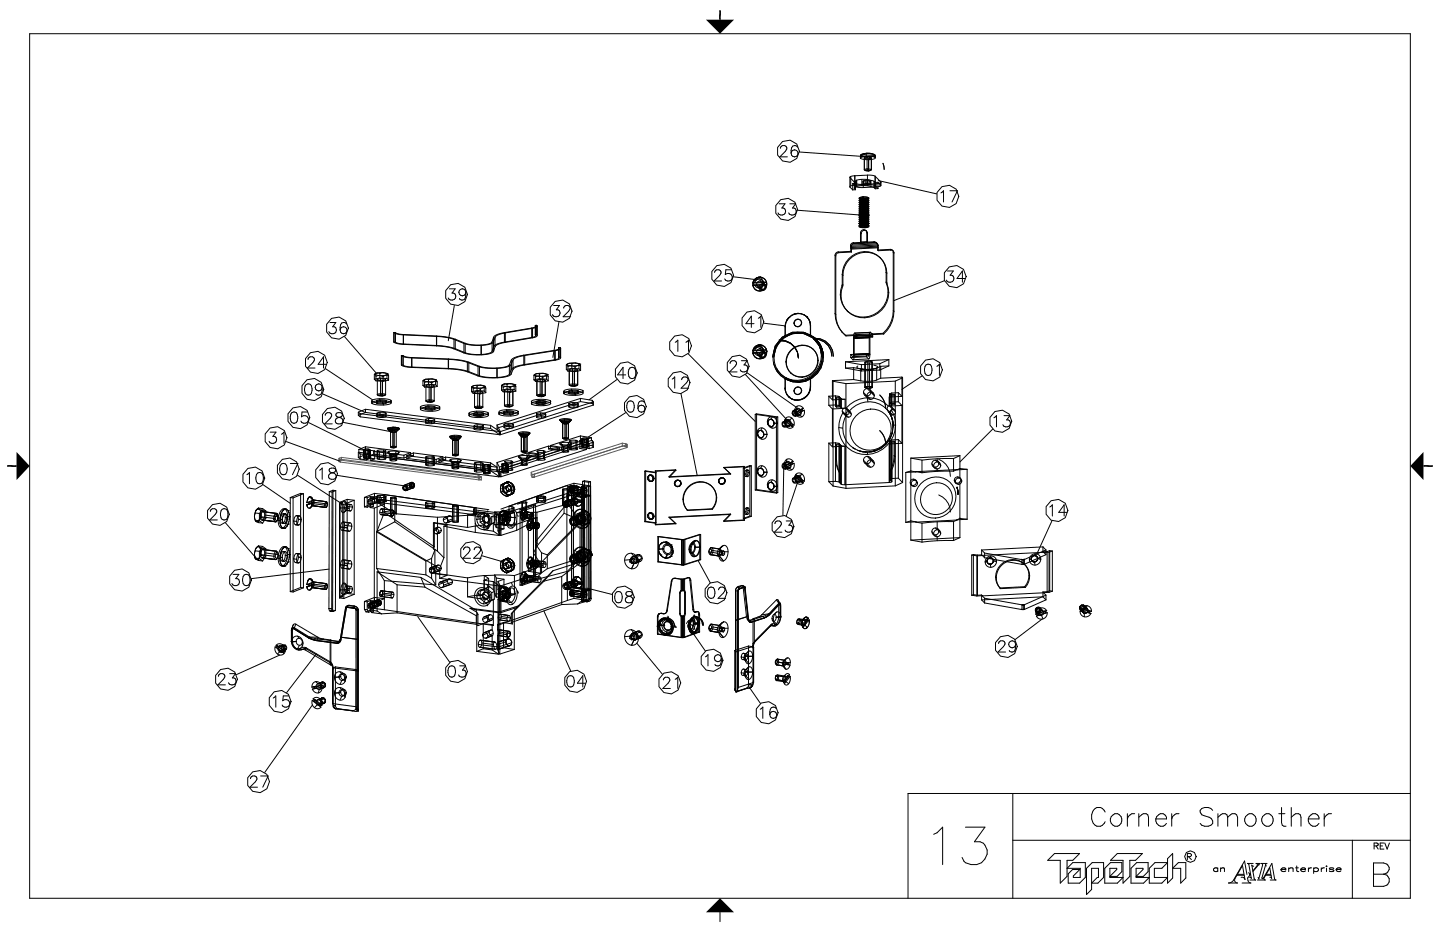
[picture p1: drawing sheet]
<svg xmlns="http://www.w3.org/2000/svg" width="432mm" height="279mm" viewBox="0 0 432 279" stroke-linecap="round" stroke-linejoin="round" font-family="sans-serif">
<g fill="none" stroke="#000" stroke-width=".3">
<path d="M8.9 10.1h414v259.2h-414zM234 44.5l.2-.5 .5-.3 .9 .1a.76 .76 0 0 1 .2 1.1l-2 2.1h2.3M239.1 44.1a.96 .96 0 0 0-.9-.5 .96 .96 0 0 0-.8 .7l-.2 1.6M239.7 45.6l18.3 1.3M254.9 53.2l1.8 1.8 2.2 .3M254.9 53.2v2.9M254.9 56.1l.8 .8M255.1 52.9v2.8M255.7 55l1.1 1.1 2.1 .1M255.7 55v1.9M256.2 54.7l.3 .3h-.8M256.2 54.7v1.9"/>
<path d="M256.2 56.6l.3 .3M256.3 52.7a1.14 1.14 0 0 0-1.4 .5M256.3 55.5a1.14 1.14 0 0 0-1.4 .6M256.3 55.5l5.3-.1 .7 .2 1 .9M256.3 52.7v2.8M256.4 54.4v1.9M256.5 56.9h-.8M256.5 54.3l-.3 .4M256.5 54.3v2.6M256.9 54v1.9M257.6 59.4a3.2 3.2 0 0 1 2.9 .1 3.2 3.2 0 0 1-2.9-.1zM257.8 59.6l.3 .2"/>
<path d="M258 59.6a2.44 2.44 0 0 1 2.2 .1 2.44 2.44 0 0 1-2.2-.1zM258 59.2a2.44 2.44 0 0 1 2.2 .1 2.44 2.44 0 0 1-2.2-.1zM258 59.8a2.44 2.44 0 0 1 2.2 .1 2.44 2.44 0 0 1-2.2-.1zM258 59.3v.4M258 59.9v.4M258 59.3l-.4 .2 .4 .2M258 59.9l-.4 .2 .4 .2M258 59.2l-.4 .2M258 59.8l-.4 .2M258 47.3l2.2-.5a2.37 2.37 0 0 1 2.3 .6l-2.2 .5a2.37 2.37 0 0 1-2.3-.6zM258 46.9l.2 .1M258.1 46.5l-.1 .8"/>
<path d="M258.1 46.5l1.9-.5 2.2 .3a4.8 4.8 0 0 0-4.1 .2zM258.1 46.9l-.1 .6M258.2 46.7v.3M258.4 53.8v1.9M258.8 55.2a2.48 2.48 0 0 1 2.2 .1 2.48 2.48 0 0 1-2.2-.1zM258.8 54.3a2.48 2.48 0 0 1 2.2 .1 2.48 2.48 0 0 1-2.2-.1zM258.8 54.4v.9M258.8 59v.4zM258.8 59.6v.4zM258.9 55.3v.9M258.9 54.2v.9M259.2 47.3v3.6l.4 .3"/>
<path d="M259.2 47.3a2.33 2.33 0 0 1 2.1 .1 2.32 2.32 0 0 1-2.1-.1zM259.2 50.9a2.33 2.33 0 0 1 2.1 0 2.32 2.32 0 0 1-2.1 0zM259.3 59.5v.4zM259.6 51.1h1.3l-.8 .2zM259.7 54.1v.9M259.8 46l-.1 .9M260 47.1v3.6M260 50.7l.1 .3M260 59.1l.3 .2M260 59.7l.3 .2M260.1 52.5l1.5 .1 .8 .2M260.1 52.5l.1 3"/>
<path d="M260.1 52.5l-3.8 .2M260.2 59.2l.3 .2-.3 .2zM260.2 59.8l.3 .2-.3 .2zM260.5 47.6l-.1 3.7M260.5 59.5l-.3 .2M260.7 47v.9M260.9 54.5v.9M261 54.3v.9M261.2 54.1l.9 .3M261.2 54.1l-2.3-.3a2.98 2.98 0 0 0-2.4 .5M261.2 56a4.9 4.9 0 0 0-5 .5v.1M261.2 56l.9 .3"/>
<path d="M261.2 54.1v1.9M261.3 47.3v3.5l-.4 .3M261.3 47.4v3.5M261.4 46.1a4.7 4.7 0 0 0-3.2 .2M262.1 54.4v1.9M262.1 54.4l.3 .3h.9M262.1 56.3l.3 .3M262.2 46.3l.1 .3M262.3 46.6l.1 .2M262.3 46.6l-4.3 .3M262.4 46.7v.5v-.5M262.4 46.5a4.8 4.8 0 0 0-4.2 .2"/>
<path d="M262.4 46.5a5.1 5.1 0 0 1-4.2 .2M262.4 46.5v.3M262.4 52.8v3.8M262.4 52.8l1.7 1.8M262.4 46.8l-4.2 .2M262.6 55.1v.9M262.6 56l-3.7 .2M262.6 55.1l-3.7 .2M263.3 54.7l.8 .8M263.3 54.7v1.8M263.3 56.5l-.9 .1M263.4 54.1l17.5 4"/>
<path d="M263.9 54.9v.9M264.1 55.5a1.14 1.14 0 0 1-1.5 .5M264.1 54.6a1.14 1.14 0 0 1-1.5 .5M264.1 54.6v.9M264.8 49l.3 1.8M282.2 57.8l.7-.6v3.4M284.8 57.2h2.3l-1.6 3.4M233.6 61.1h1.8l-1 1.3a1.12 1.12 0 0 1 1.1 1.5 1.12 1.12 0 0 1-1.9 .4l-.3-.5M236.8 61.1h1.8l-1 1.3a1.12 1.12 0 0 1 1.1 1.5 1.12 1.12 0 0 1-1.9 .4l-.3-.5M239.1 63l19.8 1.5M250.4 76.5l.2 .2M250.4 76.5v17.5"/>
<path d="M250.6 76.7v17.5M251.3 75.5a.97 .97 0 0 0-.9 1M251.3 75.5l.2 .3M251.5 75.8a.97 .97 0 0 0-.9 .9M255 73.8l.1 .4M255 73.8l.3 .3M255 73.5v.3M255.1 74.2v.3M255.1 74.5v.9M255.1 75.4l-3.8 .1M255.1 75.4l.2 .2M255.3 73.9v.2"/>
<path d="M255.3 74.1v.6M255.3 74.7v.9M255.3 75.6l-3.8 .2M255.6 73.1l-.3 .8M255.9 72.8l-.6 .2-.3 .5M255.9 72.8l.2 .2M256.1 73l-.5 .1M257.6 64.5h.1M257.6 67v.1M257.6 64.4v.1M257.6 66.9a3.2 3.2 0 0 1 2.9 .2 3.2 3.2 0 0 1-2.9-.2zM257.6 65.7a3.2 3.2 0 0 1 2.9 .1 3.2 3.2 0 0 1-2.9-.1z"/>
<path d="M257.6 66.3a3.2 3.2 0 0 1 2.9 .1 3.2 3.2 0 0 1-2.9-.1zM257.6 64.4a3.2 3.2 0 0 1 2.9 .1 3.2 3.2 0 0 1-2.9-.1zM257.6 65a3.2 3.2 0 0 1 2.9 .2 3.2 3.2 0 0 1-2.9-.2zM257.6 63.2a3.2 3.2 0 0 1 2.9 .1 3.2 3.2 0 0 1-2.9-.1zM257.6 63.8a3.2 3.2 0 0 1 2.9 .1 3.2 3.2 0 0 1-2.9-.1zM257.6 61.9a3.2 3.2 0 0 1 2.9 .1 3.2 3.2 0 0 1-2.9-.1zM257.6 62.5a3.2 3.2 0 0 1 2.9 .1 3.2 3.2 0 0 1-2.9-.1zM257.6 60.6a3.2 3.2 0 0 1 2.9 .2 3.2 3.2 0 0 1-2.9-.2zM257.6 61.3a3.2 3.2 0 0 1 2.9 .1 3.2 3.2 0 0 1-2.9-.1zM257.6 67.9a3.2 3.2 0 0 1 2.9 .1 3.2 3.2 0 0 1-2.9-.1zM257.6 60a3.2 3.2 0 0 1 2.9 .1 3.2 3.2 0 0 1-2.9-.1zM257.6 67.6a3.2 3.2 0 0 1 2.9 .1 3.2 3.2 0 0 1-2.9-.1z"/>
<path d="M257.6 67.1l.4 .1M257.6 64.5l.4 .2M257.7 64.4h-.1M257.8 67.2h.1M257.8 67.2l.3 .1M257.8 67.2h.2M257.8 64.6h.1M257.8 64.6l.3 .2M257.8 64.6l.2 .1M257.8 66.5l.3 .2M257.8 65.9l.3 .2M257.8 65.3l.3 .1"/>
<path d="M257.8 64l.3 .2M257.8 63.4l.3 .1M257.8 62.8l.3 .1M257.8 62.1l.3 .2M257.8 61.5l.3 .2M257.8 60.9l.3 .1M257.8 60.2l.3 .2M257.8 66.8h.1M257.8 64.3h.1M257.9 67.2h.1M257.9 64.7h.1M258 66.2h.1"/>
<path d="M258 64.9v.1M258 63.6v.1M258 67.4v.1M258 64.9h.1M258 63.6h.1M258 67.4h.1M258 66.8a2.44 2.44 0 0 1 2.2 0 2.44 2.44 0 0 1-2.2 0zM258 66.5a2.45 2.45 0 0 1 2.2 .1 2.44 2.44 0 0 1-2.2-.1zM258 67.1a2.44 2.44 0 0 1 2.2 .1 2.45 2.45 0 0 1-2.2-.1zM258 65.5a2.44 2.44 0 0 1 2.2 .1 2.44 2.44 0 0 1-2.2-.1zM258 66.1a2.44 2.44 0 0 1 2.2 .1 2.44 2.44 0 0 1-2.2-.1zM258 65.3a2.44 2.44 0 0 1 2.2 0 2.45 2.45 0 0 1-2.2 0z"/>
<path d="M258 65.9a2.44 2.44 0 0 1 2.2 .1 2.44 2.44 0 0 1-2.2-.1zM258 64.2a2.44 2.44 0 0 1 2.2 .1 2.44 2.44 0 0 1-2.2-.1zM258 64.9a2.44 2.44 0 0 1 2.2 .1 2.44 2.44 0 0 1-2.2-.1zM258 64a2.44 2.44 0 0 1 2.2 .1 2.44 2.44 0 0 1-2.2-.1zM258 64.6a2.45 2.45 0 0 1 2.2 .1 2.44 2.44 0 0 1-2.2-.1zM258 63a2.44 2.44 0 0 1 2.2 .1 2.44 2.44 0 0 1-2.2-.1zM258 63.6a2.44 2.44 0 0 1 2.2 .1 2.44 2.44 0 0 1-2.2-.1zM258 62.7a2.45 2.45 0 0 1 2.2 .1 2.44 2.44 0 0 1-2.2-.1zM258 63.4a2.44 2.44 0 0 1 2.2 .1 2.45 2.45 0 0 1-2.2-.1zM258 61.7a2.44 2.44 0 0 1 2.2 .1 2.44 2.44 0 0 1-2.2-.1zM258 62.3a2.44 2.44 0 0 1 2.2 .1 2.44 2.44 0 0 1-2.2-.1zM258 61.5a2.44 2.44 0 0 1 2.2 .1 2.44 2.44 0 0 1-2.2-.1z"/>
<path d="M258 62.1a2.44 2.44 0 0 1 2.2 .1 2.44 2.44 0 0 1-2.2-.1zM258 60.5a2.44 2.44 0 0 1 2.2 0 2.45 2.45 0 0 1-2.2 0zM258 61.1a2.44 2.44 0 0 1 2.2 .1 2.44 2.44 0 0 1-2.2-.1zM258 60.2a2.44 2.44 0 0 1 2.2 .1 2.44 2.44 0 0 1-2.2-.1zM258 60.8a2.44 2.44 0 0 1 2.2 .1 2.44 2.44 0 0 1-2.2-.1zM258 67.9a2.44 2.44 0 0 1 2.2 .1 2.44 2.44 0 0 1-2.2-.1zM258 67.4a2.44 2.44 0 0 1 2.2 .1 2.44 2.44 0 0 1-2.2-.1zM258 60.6v.3M258 61.2v.4M258 61.8v.4M258 62.4v.4M258 63.1v.4"/>
<path d="M258 63.7v.4M258 64.3v.4M258 65v.4M258 65.6v.4M258 66.2v.4M258 66.9v.3M258 67.5v.5M258 66.9l-.4 .2M258 65.6l-.4 .2 .4 .2M258 66.2l-.4 .2 .4 .2M258 64.3l-.4 .2M258 65l-.4 .2 .4 .2"/>
<path d="M258 63.1l-.4 .2 .4 .2M258 63.7l-.4 .2 .4 .2M258 61.8l-.4 .2 .4 .2M258 62.4l-.4 .3 .4 .1M258 60.6l-.4 .2 .4 .1M258 61.2l-.4 .2 .4 .2M258 67.5l-.4 .2v.3M258 66.2l.1 .1M258 65h.1M258 63.7l.1 .1M258 67.5h.1M258 66.7l-.3 .2"/>
<path d="M258 65.5l-.4 .2M258 64.2l-.4 .2M258 63l-.4 .1M258 62.3l-.4 .2M258 61.7l-.4 .2M258 61.1l-.4 .1M258 60.4l-.4 .2M258 67.4l-.4 .1M258 67.2l.6 .1M258 64.7l.6 .1M258 66.1v.1M258 66.1l-.4 .2"/>
<path d="M258 64.8h.1M258 64.8l-.4 .2M258 64.8v.1M258 63.6l-.4 .2M258 69.8l.2 .2M258 69.8v2.7M258 72.5v.2M258 72.7l-2.1 .1M258 72.7l.2 .2M258.1 66.3h.1M258.1 65h.1M258.1 65l.1 .1"/>
<path d="M258.1 63.8h.1M258.1 67.5v.1M258.1 67.5l.1 .1M258.1 66.7l-.3 .1M258.1 64.2l-.3 .1M258.1 66h.1M258.1 64.8h.1M258.1 63.5h.1M258.1 67.3h.1M258.1 66.7h.1M258.1 64.2h.1M258.2 66.3h.1"/>
<path d="M258.2 65.1h.1M258.2 63.8h.1M258.2 67.6h.1M258.2 72.7v.2M258.2 70v2.7M258.2 72.9l-2.1 .1M258.2 66.3l.5 .1M258.2 65.1l.5 .1M258.2 63.8l.5 .1M258.2 67.6l.5 .1M258.3 66h-.2M258.3 64.7l-.2 .1"/>
<path d="M258.3 63.5h-.2M258.3 67.2l-.2 .1M258.4 66h-.1M258.4 64.7h-.1M258.4 63.5h-.1M258.4 67.2h-.1M258.4 66.7h-.1M258.4 64.2h-.1M258.6 65.9l-.3 .1M258.6 64.7h-.3M258.6 63.4l-.3 .1M258.6 67.2h-.3"/>
<path d="M258.6 65.9h.1M258.6 64.7h.1M258.6 63.4h.1M258.6 67.2h.1M258.6 67.3h.1M258.6 67.3h.4M258.6 64.8h.1M258.6 64.8h.4M258.7 66.4h.1M258.7 66.4h.3M258.7 65.2h.1M258.7 65.2h.3"/>
<path d="M258.7 63.9h.1M258.7 63.9h.3M258.7 67.7h.1M258.7 67.7h.3M258.8 60.2v.4zM258.8 60.9v.4zM258.8 61.5v.4zM258.8 62.1v.4zM258.8 62.8v.4zM258.8 63.4v.4zM258.8 64v.4zM258.8 64.7v.4z"/>
<path d="M258.8 65.3v.4zM258.8 65.9v.4zM258.8 66.6v.3zM258.8 67.2v.5M258.8 67.2v.4M258.9 67.3h.1M258.9 64.8h.1M259 66.4h.1M259 65.2h.1M259 63.9h.1M259 67.7h.1M259 68.8l.2 .3"/>
<path d="M259.1 65.9h.1M259.1 65.9h-.3M259.1 64.7h.1M259.1 64.7h-.3M259.1 63.4h.1M259.1 63.4h-.3M259.1 67.2h.1M259.1 67.2h-.3M259.1 75.4l.2 .2M259.2 66.7h-.4M259.2 64.1h-.4M259.3 60.1v.4z"/>
<path d="M259.3 60.7v.4zM259.3 61.4v.4zM259.3 62v.4zM259.3 62.6v.4zM259.3 63.3v.4zM259.3 63.9l.1 .3M259.3 64.5v.4zM259.3 65.2l.1 .2M259.3 65.8v.4zM259.3 66.4l.1 .3M259.3 67v.4zM259.3 67.7v.5"/>
<path d="M259.3 67.7l.1 .3M259.3 66.4h-.3M259.3 65.2h-.3M259.3 63.9h-.3M259.3 67.7h-.3M259.4 65.9h.1M259.4 64.7h.1M259.4 63.4h.1M259.4 67.2h.1M259.4 68v.3M259.4 67.3h-.4M259.4 64.8h-.4"/>
<path d="M259.4 66.7h.1M259.4 64.2h.1M259.6 66.4h-.3M259.6 65.1l-.3 .1M259.6 63.9h-.3M259.6 67.7h-.3M259.6 69.1l.2 .2M259.6 66.4h.1M259.6 65.1h.1M259.6 63.9h.1M259.6 67.7h.1M259.7 67.2h.4"/>
<path d="M259.7 66h.2M259.7 64.7h.4M259.7 63.4l.2 .1M259.8 67.3h-.4M259.8 64.8h-.4M259.8 67.3h.1M259.8 64.8h.1M259.8 66.4h.1M259.8 66.4h-.2M259.8 65.1h.1M259.8 65.1h-.2M259.8 63.8h.1"/>
<path d="M259.8 63.8l-.2 .1M259.8 67.6h.1M259.8 67.6l-.2 .1M259.9 66.7h.1M259.9 64.2h.1M259.9 66.7l.3 .1M259.9 64.2l.3 .1M259.9 69.7a.95 .95 0 0 0-1-.9 .95 .95 0 0 0-.9 1M259.9 69.7l.2 .3M259.9 69.7v2.7M259.9 72.4l-1.9 .1M259.9 72.4v.2"/>
<path d="M259.9 72.6l.2 .2M260 66.7l.4 .1M260 66l.1 .1M260 65.4l.3 .2M260 64.8h.1M260 64.1l.3 .2M260 63.5h.1M260 62.9l.3 .1M260 62.3l.3 .1M260 61.6l.3 .2M260 61l.3 .2M260 60.4l.3 .1"/>
<path d="M260 67.3h.1M260.1 67.2l-.3 .1M260.1 64.7l-.3 .1M260.1 66.1h.1M260.1 66.1l.2 .1M260.1 64.8l.1 .1M260.1 64.8l.2 .1M260.1 63.5l.1 .1M260.1 63.5l.2 .2M260.1 67.3l.1 .1M260.1 67.3l.2 .2M260.1 72.6v.2"/>
<path d="M260.1 70a.95 .95 0 0 0-1-.9 .95 .95 0 0 0-.9 .9M260.1 70v2.6M260.1 72.6l-1.9 .1M260.2 66.2l-.4 .2M260.2 65l-.4 .1M260.2 63.7l-.4 .1M260.2 66.2h.1M260.2 65h.1M260.2 63.7h.1M260.2 67.5l-.4 .1M260.2 67.4l.3 .2v.3M260.2 60.4l.3 .2-.3 .2z"/>
<path d="M260.2 61.1l.3 .2-.3 .2zM260.2 61.7l.3 .2-.3 .2zM260.2 62.3l.3 .2-.3 .2zM260.2 63l.3 .1-.3 .3zM260.2 63.6l.3 .2-.3 .2zM260.2 64.2v.4l.3-.2M260.2 64.9l.3 .1-.3 .2zM260.2 65.5l.3 .2-.3 .2zM260.2 66.1l.3 .2-.3 .2zM260.2 66.7l.3 .2-.3 .2zM260.2 67.4v.5M260.2 64.2l.3 .2"/>
<path d="M260.2 66.1v.1M260.2 64.9h.1M260.2 63.6v.1M260.2 67.4h.1M260.2 64.9v.1M260.2 67.4v.1M260.3 64.3h.1M260.5 67.1l-.4 .1M260.5 67.1l-.3 .2M260.5 64.6l-.4 .1M260.5 64.6l-.3 .1M260.5 67.1h.1"/>
<path d="M260.5 66.5l-.3 .1M260.5 65.8l-.3 .2M260.5 65.2l-.3 .2M260.5 64.6h.1M260.5 63.9l-.3 .2M260.5 63.3l-.3 .2M260.5 62.7l-.3 .1M260.5 62l-.3 .2M260.5 61.4l-.3 .2M260.5 60.8l-.3 .2M260.5 60.1l-.3 .2M260.5 66.9l.1 .1"/>
<path d="M260.5 64.4v.1M260.6 67h-.1M262.1 72.5l.5 .1 .4 .5M262.1 72.5l-2.2 .1M262.1 72.5l.2 .2M262.3 72.7l.5 .1M262.3 72.7l-2.2 .1M262.7 72.7l.3 .3M262.8 72.8l.5 .7M262.8 72.8l-7.2 .3M263 73.1l.1 .3M263 73.1l-8 .4"/>
<path d="M263.1 73.4l.2 .3M263.1 73.4v.4M263.1 73.8l.1 .3M263.1 73.8l-8 .4M263.2 74.1v.9M263.2 74.1l-8.1 .4M263.2 75l.2 .2M263.3 73.5v.2M263.3 73.5l-8 .4M263.3 73.7l.1 .6M263.4 74.3l-8.1 .4M263.4 74.3v.9"/>
<path d="M263.8 77.1l.2 .2M266.9 74.8a.86 .86 0 0 1 1 .8M266.9 74.8l.2 .2M266.9 74.8l-3.7 .2M267.1 75a.86 .86 0 0 1 1 .8M267.1 75l-3.7 .2M267.6 75l.2 .2M267.9 75.6l.2 .2M267.9 75.6v17.5M268.1 75.8v17.6M98.9 96.7h1.8l-.9 1.3a1.12 1.12 0 0 1 1 1.5 1.12 1.12 0 0 1-1.9 .4l-.3-.5M103.9 97.2a.96 .96 0 0 0-.9-.5 .96 .96 0 0 0-.9 .6l-.1 1.6"/>
<path d="M118.1 99.7l1.2 .5 1.6 .2M118.1 99.7v2.8M118.1 99.7v2.9M118.5 99.7l1.1 .4 1.4 .2M118.5 99.7h-.4M118.5 99.7v2.8M118.6 99.7v2.9M134.7 86.6h1.8l-1 1.3a1.12 1.12 0 0 1 1.1 1.5 1.12 1.12 0 0 1-1.9 .4l-.3-.5M136.2 91.6l-1.8 10.6M139.7 87.7a1.6 1.6 0 0 1-1.3 2.3l-.6-.5M151.3 99.7l-1.1 .2a3.1 3.1 0 0 0-2.2 1.2M151.3 99.7v2.9"/>
<path d="M151.5 99.8l-1 .2a2.88 2.88 0 0 0-2.1 1.1M151.5 99.8v2.8M159.4 98.3l-8.1 1.4M159.4 98.3v2.9M159.7 98.4l-8.2 1.4M159.7 98.4v2.9M160.5 97.5l.1 .3-.2 .3-1 .2M160.5 97.5v2.9M160.6 97.6v2.8M160.6 97.7v2.9M160.9 97.5l.2 .3-.3 .3-1.1 .3M160.9 97.5v2.9"/>
<path d="M160.9 97.5h-.4M161 97.6v2.8M161.1 97.7v2.9M166 91.6h1.8l-1 1.3a1.12 1.12 0 0 1 1 1.5 1.12 1.12 0 0 1-1.8 .4l-.3-.5M167.6 96.6l-1.8 10.5M169 92.4l.2-.5 .5-.3 1 .2a.76 .76 0 0 1 .1 1.1l-1.9 2h2.2M214.3 81.7l.2-.5 .4-.3 1 .1a.76 .76 0 0 1 .1 1.2l-1.9 2h2.3M219.2 80.9h-1.5l-.2 1.4a1.19 1.19 0 0 1 1.8 0 1.19 1.19 0 0 1-.2 1.8 1.19 1.19 0 0 1-1.8-.5M220 83l6.3 .8M225.8 85.2l.1 .2M225.8 85.5l.2 .6M225.8 84.9h.1"/>
<path d="M225.8 85.6h.1M225.8 84.9v.7M226.1 97h-2.4l1.6-2.2v3.3M226.3 86.6l.2 .2M226.3 84.7l-.5 .2M226.3 85.4l-.5 .2M226.5 84.3a1.38 1.38 0 0 1 1.5-.7 1.38 1.38 0 0 1 1 1.4M226.7 86.9l.3 .2M226.9 85.3l.8 .8h.4M227.2 86l.8 .8M227.4 95.4l.8-.6v3.3M227.8 85.8l.4 .1 .3 .6"/>
<path d="M227.8 87.2l.1 .1M227.9 83.2l-.1-.1 .4 .1 .3 .6M227.9 86.3l.8 .8 .1-.4M227.9 84.2l.8 .8M228 83.1a2.15 2.15 0 0 0-2.2 1.7M228 83.1l.6 .1M228 83.1h.1M228.6 84.5l.8 .8M228.7 85l.1 .5M228.9 84.5l.9 .2M228.9 85.3l.9 .1M228.9 84.5a1.35 1.35 0 0 0-1.3-.9 1.35 1.35 0 0 0-1.3 1.1"/>
<path d="M228.9 85.3a1.35 1.35 0 0 1-1.2 1 1.35 1.35 0 0 1-1.4-.9M228.9 84.5l-2.6 .2M228.9 85.3l-2.6 .1M229 85.2l.7 .8-.3 .1M229 96.9l6.4 .8M229.3 83.7h.1M229.8 84.7a2.05 2.05 0 0 0-2.1-1.6 2.05 2.05 0 0 0-1.9 1.8M229.8 85.4a2.05 2.05 0 0 1-1.9 1.8 2.05 2.05 0 0 1-2.1-1.6M229.8 84.7h.1M229.8 85.4h.1M229.8 84.7v.7M229.8 84.7l-4 .2"/>
<path d="M229.8 85.4l-4 .2M229.8 85l.2 .1M235.4 97.9l.1 .1M235.4 97.9v2.8M235.5 98v2.7M235.6 96.7l-.1 .2M236.5 95.2h.1M236.5 95.2l-.7 1M237.4 100l-.5 .1M237.5 94.5l-.2 .1M238.1 96.8l.1 .1M238.4 97.6l.1 .1"/>
<path d="M239.2 94h.1M239.2 97.9l.1 .1M239.2 95.7h.1M239.2 94l-1.2 .2M239.3 99.6l-.8 .1M240 96h.1M240.2 94l.2 .1M240.3 96.7l.1 .1M240.9 94.3l1 .6M241.2 99.8l.4 .1M241.9 94.9h.1M241.9 94.9l.6 .8"/>
<path d="M241.9 94.9l.1 .1M242.5 95.7l.1 .1M242.5 95.7l.4 .9M242.8 96.4l.1 .2M242.9 96.6l.1 .9M243 97.5a3.8 3.8 0 0 0-4-3.5 3.8 3.8 0 0 0-3.6 3.9M243 97.5l.1 .1M243 97.5v2.9M243.1 97.6a3.8 3.8 0 0 0-4-3.6 3.8 3.8 0 0 0-3.6 4M243.1 97.6v2.7M250.4 94a8.2 8.2 0 0 0 3.1 6.5M250.4 94l.2 .2"/>
<path d="M250.6 94.2a8.2 8.2 0 0 0 3.1 6.5M252 88.3l.2 .2M252.4 99.5l.2 .2M252.5 85.6l.2 .2M252.6 85.2l-.1 .4M252.6 82.3l.2 .2M252.6 82.3v2.9M252.6 85.2l.2 .3M252.8 85.5l-.1 .3M252.8 82.5v3M254.1 93.2l.2 .3M256.3 99.9a1.05 1.05 0 0 0-.4 1.4"/>
<path d="M256.3 99.9l.5 .4M259.1 95.1l.2 .2M261 99.6a1.05 1.05 0 0 0-.4 1.4M261 99.6l-4.7 .3M261 99.6l.5 .5M264.8 99.9l-8 .4M264.8 99.9l.2 .2M265.7 81.7a6.5 6.5 0 0 0-5.5-6.3 6.5 6.5 0 0 0-7.1 4.4l-.5 2.5M265.7 84.6l.1 .3M265.7 81.7l.2 .2M265.7 84.6l.2 .2M265.7 81.7v2.9"/>
<path d="M265.8 84.9a7.4 7.4 0 0 1-3.2 9.1 7.4 7.4 0 0 1-9.4-1.8 7 7 0 0 1-.7-6.6M265.8 84.9l.2 .2M265.9 81.9a6.5 6.5 0 0 0-5.5-6.2 6.5 6.5 0 0 0-7.1 4.3l-.5 2.5M265.9 84.8l.1 .3M265.9 81.9v2.9M266 85.1a7.4 7.4 0 0 1-3.2 9.1 7.4 7.4 0 0 1-9.4-1.8 7 7 0 0 1-.7-6.6M266.3 87.6l.2 .2M267.9 93.1a9.1 9.1 0 0 1-3.1 6.8M267.9 93.1l.2 .3M268.1 93.4a9.1 9.1 0 0 1-3.1 6.7M283.2 84.1l-15.1 6M284.1 81.2h1.8l-1 1.3a1.12 1.12 0 0 1 1 1.6 1.12 1.12 0 0 1-1.8 .3l-.3-.4"/>
<path d="M289.4 83.5h-2.4l1.6-2.3v3.4M91.8 115.3a1.07 1.07 0 0 1 1.6 .4 2.77 2.77 0 0 1-.3 2.6 1.1 1.1 0 0 1-1.6-.5 2.66 2.66 0 0 1 .3-2.5zM92.4 107.8l.1-.5 .5-.3 1 .1a.76 .76 0 0 1 .1 1.1l-1.9 2.1h2.3M96.6 116.2a1.6 1.6 0 0 1-1.3 2.3l-.6-.5M96.8 118.1l12.8 5.6M97.6 110.5l14.1 9.4M97.8 109.2h-2.4l1.6-2.2v3.3M103.3 100.9l9.6 11M112.2 112.3v1.4M112.2 113.7l.5 .5M112.4 112.2h.1M112.5 112.3h.1"/>
<path d="M112.5 112.3h-.3M112.5 112.3l.2 .5M112.5 112.3l1.3 .3M112.7 112.8v1.4M112.7 114.2l2.2 .1M113.1 111.8l.8 .2M113.1 111.8l-.9 .5M113.1 111.8l-.6 .2v.3M113.1 113.8a2.76 2.76 0 0 1 2.5 .1 2.76 2.76 0 0 1-2.5-.1zM113.1 118.3a2.76 2.76 0 0 1 2.5 .1 2.76 2.76 0 0 1-2.5-.1zM113.1 113.9v4.5l.5 .2M113.3 118.5l.4 .1"/>
<path d="M113.5 118.5l.9-.2 .8 .2-1 .2zM113.8 119.5v.6M113.8 112.6l-1.1 .2M113.8 112.6l1.1 .3M113.9 112v1.3M113.9 113.3l-1.7 .4M113.9 113.3l2.1 .2M114 111.7l-.1 .3M114.1 119.8v.7M114.1 113.5v4.5M114.1 118l.1 .4M114.7 114.1l-.1 4.6"/>
<path d="M114.8 112.6l.1 .3M114.9 112.9v1.4M115 111.7l-1.1 .3M115 111.7l1 .4M115 111.7l-1.9 .1M115 111.7l1.3 .4M115.6 118.4l-.4 .2M115.6 113.8v4.4l-.4 .3M115.7 112.5l.8 .1M115.7 112.5l-.8 .4M115.7 112.5l-1.9 .1M116 112.1v1.4"/>
<path d="M116 113.5l.5 .5M116.3 112.1h-.3M116.3 112.1l.2 .5M116.3 112.1l-.1 .2-.5 .2M116.5 112.6v1.4M116.5 114l-1.6 .3M118.1 102.5l1.2 .5 1.6 .2M118.5 102.5l1.1 .5 1.4 .1M118.5 102.5h-.4M120.4 106.6l.8 .4 2.2 .3M120.4 109.4l.8 .4 2.2 .3M120.4 106.6v2.8"/>
<path d="M120.4 106.7v2.8M120.8 106.6l.7 .3 2 .3M120.8 109.4l.7 .4 2 .2M120.8 106.6h-.4M120.8 106.6v2.8M120.8 109.4h-.4M120.9 106.6v2.9M120.9 100.4v2.8M120.9 100.4l10 .4M120.9 103.2l10 .5M121 100.3l9.9 .4M121 103.1l9.9 .5"/>
<path d="M121 100.3v2.8M123.4 107.3l11 .4M123.4 107.3v2.8M123.4 110.1l11 .5M123.5 107.2l11 .4M123.5 110l11 .5M123.5 107.2v2.8M126.8 114.2v1.3M126.8 115.5l.5 .5M127 114v.1M127.1 114.1h.1M127.1 114.1l-.3 .1"/>
<path d="M127.1 114.1l.2 .6M127.1 114.1l1.3 .4M127.3 114.7v1.3M127.3 116l2.1 .2M127.6 113.7l.9 .1M127.6 113.7l-.8 .5M127.6 113.7l-.5 .2v.2M127.7 115.6a2.76 2.76 0 0 1 2.5 .1 2.76 2.76 0 0 1-2.5-.1zM127.7 115.8v4.4l.4 .3M128.4 114.5l-1.1 .2M128.4 114.5l1 .3M128.5 113.8v1.4"/>
<path d="M128.5 115.2l-1.7 .3M128.5 115.2l2.1 .2M128.5 113.6v.2M128.7 115.4v4.5M128.7 119.9l.1 .3M129.2 116l-.1 4.6M129.4 114.5v.3M129.4 114.8v1.4M129.5 113.6l-1 .2M129.5 113.6l1.1 .4M129.5 113.6l-1.9 .1M129.5 113.6l1.4 .3"/>
<path d="M130.2 115.6v4.5l-.4 .3M130.3 114.4l.8 .1M130.3 114.4l-.9 .4M130.3 114.4l-1.9 .1M130.6 114v1.4M130.6 115.4l.5 .4M130.9 113.9l-.3 .1M130.9 113.9l.2 .6M130.9 113.9l-.1 .3-.5 .2M130.9 100.8l3.5 .5 1.7 .4M130.9 103.7l3.5 .4 1.7 .5M130.9 100.8v2.9"/>
<path d="M130.9 100.7l3.8 .5 1.8 .5M130.9 103.6l2.6 .2 3 .7M130.9 100.7v2.9M131.1 114.5v1.3M131.1 115.8l-1.7 .4M134.4 107.7l3.9 .4 1.8 .5M134.4 110.6l3.9 .4 1.8 .5M134.4 107.7v2.9M134.5 107.6l2.9 .2 3.2 .8M134.5 110.5l2.9 .2 3.2 .7M134.5 107.6v2.9M136.1 101.7v2.9"/>
<path d="M136.1 101.7l3 1.3M136.1 104.6l3 1.2M136.5 101.7l3 1.2M136.5 104.5l3 1.3M136.5 101.7v2.8M139.1 103v2.8M139.5 102.9v2.9M140.1 111.5l3.2 1.2M140.1 108.6l3.2 1.3M140.1 108.6v2.9M140.6 108.6l3.2 1.2M140.6 111.4l3.2 1.3"/>
<path d="M140.6 108.6v2.8M141.4 116v1.4M141.4 117.4l.5 .5M141.6 115.9h-.1M141.6 116h.1M141.6 116h-.2M141.6 116l.3 .5M141.6 116l1.4 .3M141.9 116.5v1.4M141.9 117.9l2.1 .2M142.2 115.6l.9 .1M142.2 115.6l-.8 .4"/>
<path d="M142.2 115.6l-.5 .2-.1 .2M142.3 117.5a2.76 2.76 0 0 1 2.5 .1 2.77 2.77 0 0 1-2.5-.1zM142.3 117.6v4.5l.4 .2M143 116.3l-1.1 .2M143 116.3l1 .4M143.1 115.7v1.4M143.1 117.1l-1.7 .3M143.1 117.1l2.1 .1M143.1 115.5v.2M143.3 117.3v4.5M143.3 109.9v2.8M143.8 109.8v2.9"/>
<path d="M143.8 117.8l-.1 4.7M144 116.3v.4M144 116.7v1.4M144.1 115.5l-1 .2M144.1 115.5l1.1 .4M144.1 115.5l-1.9 .1M144.1 115.5l1.3 .3M144.2 103.4v2.9M144.3 103.5v2.9M144.8 117.5v4.5l-.4 .2M144.8 116.2l.9 .1M144.8 116.2l-.8 .5"/>
<path d="M144.8 116.2l-1.8 .1M145.2 115.9v1.3M145.2 117.2l.5 .5M145.4 115.8l-.2 .1M145.4 115.8l.3 .5M145.4 115.8v.2l-.6 .2M145.7 116.3v1.4M145.7 117.7l-1.7 .4M147.6 102.5a6.4 6.4 0 0 1-4.6 1l-3.5-.6M147.6 105.3a6.4 6.4 0 0 1-4.6 1l-3.5-.5M147.6 102.5v2.8M148 101.1l-.4 1.4"/>
<path d="M148 101.1v4.3M148 105.4a7.1 7.1 0 0 1-5 1l-3.9-.6M148.4 101.1l-.4 1.4a7.1 7.1 0 0 1-5 1.1l-3.9-.6M148.4 101.1v2.9M148.4 104l-.4 1.4M149 110.3v2.9M149.1 110.4v2.9M150.4 115.6v1.4M150.4 117l.5 .5M150.6 115.5h-.1M150.6 115.5l-.2 .1M150.6 115.5l.3 .6"/>
<path d="M150.6 115.5l1.3 .4M150.9 116.1v1.4M150.9 117.5l2.1 .1M151.2 115.1l.8 .1M151.2 115.1l-.8 .5M151.2 115.1l-.5 .2-.1 .2M151.3 102.6l-1.1 .2a2.75 2.75 0 0 0-2.6 2.5M151.3 117.1v4.6l.4 .2M151.3 117.1a2.76 2.76 0 0 1 2.5 .1 2.76 2.76 0 0 1-2.5-.1zM151.5 102.6l-1 .2a2.88 2.88 0 0 0-2.1 1.2M151.9 115.9l-1 .2M151.9 115.9l1.1 .3"/>
<path d="M152 115.2v1.4M152 116.6l2.2 .2M152 116.6l-1.6 .4M152.1 115l-.1 .2M152.3 116.8v4.5M152.7 109.4a7.9 7.9 0 0 1-5.1 .9l-3.8-.5M152.7 112.2a7.9 7.9 0 0 1-5.1 1l-3.8-.5M152.7 109.4v2.8M152.8 117.4l-.1 4.6M153 115.9v.3M153 116.2v1.4M153.1 115l-1.1 .2"/>
<path d="M153.1 115l1.1 .4M153.1 115l-1.9 .1M153.1 115l1.3 .4M153.2 109.4a8.8 8.8 0 0 1-5.6 1.1l-2-.2-2.3-.4M153.2 112.2a8.7 8.7 0 0 1-5.6 1.1l-2-.1-2.3-.5M153.2 109.4v2.8M153.3 107.9v2.9M153.3 107.9l-.6 1.5M153.3 110.8l-.6 1.4M153.8 117v4.5l-.4 .3M153.8 117.1v4.5M153.8 107.9v2.9"/>
<path d="M153.8 107.9l-.6 1.5M153.8 110.8l-.6 1.4M153.8 115.8l.9 .1M153.8 115.8l-.8 .4M153.8 115.8l-1.9 .1M154.2 115.4v1.4M154.2 116.8l.5 .5M154.4 115.4h.1M154.4 115.4h-.2M154.4 115.4l.3 .5M154.4 115.4v.2l-.6 .2M154.7 115.9v1.4"/>
<path d="M154.7 117.3l-1.7 .3M157.1 106.5l-1.2 .2a3.8 3.8 0 0 0-2.6 1.2M157.1 109.3l-1.2 .2a3.8 3.8 0 0 0-2.6 1.3M157.1 106.5v2.8M157.3 106.6l-1.1 .2a3.6 3.6 0 0 0-2.4 1.1M157.3 109.4l-1.1 .2a3.6 3.6 0 0 0-2.4 1.2M157.3 106.6v2.8M159.4 101.2l-8.1 1.4M159.7 101.3l-8.2 1.3M160.1 112.5v1.4M160.1 113.9l.5 .5M160.3 112.4h.1"/>
<path d="M160.3 112.4l-.2 .1M160.3 112.4l.3 .6M160.3 112.4l1.4 .4M160.5 100.4l.1 .2-.2 .3-1 .3M160.6 113v1.4M160.6 114.4l2.1 .1M160.9 112l.9 .1M160.9 112l-.8 .5M160.9 112l-.5 .2-.1 .2M160.9 100.4l.2 .3-.3 .2-1.1 .4M160.9 100.4h-.4M161 114v4.5"/>
<path d="M161 114a2.76 2.76 0 0 1 2.5 .1 2.76 2.76 0 0 1-2.5-.1zM161 118.4a2.76 2.76 0 0 1 2.5 .1 2.76 2.76 0 0 1-2.5-.1zM161 114.1v4.5l.4 .2M161.4 118.7l1-.2 .7 .2-1 .2zM161.6 119.7v.6M161.7 112.8l-1.1 .2M161.7 112.8l1 .3M161.8 112.1v1.4M161.8 113.5l2.1 .2M161.8 113.5l-1.7 .4M161.8 111.9v.2M162 113.7v4.5"/>
<path d="M162 118.2l.1 .3M162.5 114.3l-.1 4.6M162.7 112.8v.3M162.7 113.1v1.4M162.8 111.9l-1 .2M162.8 111.9l1.1 .4M162.8 111.9l-1.9 .1M162.8 111.9l1.3 .4M163.5 114v4.5M163.5 118.4l-.4 .3M163.6 112.7l.8 .1M163.6 112.7l-.9 .4"/>
<path d="M163.6 112.7l-1.9 .1M163.9 112.3v1.4M163.9 113.7l.5 .5M164.1 112.3h.1M164.1 112.3h-.2M164.1 112.3l.3 .5M164.1 112.3v.2l-.5 .2M164.4 112.8v1.4M164.4 114.2l-1.7 .3M166.2 105l-9.1 1.5M166.2 105v2.9M166.2 107.9l-9.1 1.4"/>
<path d="M166.5 105.1l-9.2 1.5M166.5 105.1v2.9M166.5 108l-9.2 1.4M167.5 104.2v.4l-1.3 .4M167.5 107.1v.4l-1.3 .4M167.5 107.1l.5-.1 .1 .3-.3 .3-1.3 .4M167.5 104.2v2.9M167.5 104.3v2.8M167.6 104.4v2.8M168 104.2l.1 .3-.3 .3-1.3 .3M168 104.2v2.9M168 104.2h-.5"/>
<path d="M168.1 104.4v2.8M169.1 117.8a7.3 7.3 0 0 1 5.8 .1 6.7 6.7 0 0 1-5.3 .4l-.5-.3zM169.1 117.2a7.3 7.3 0 0 1 5.8 .1 6.7 6.7 0 0 1-5.3 .3l-.5-.2zM169.1 117.4v.6M169.8 109.4v1.4M169.8 110.8l.5 .5M170 109.3h.1M170.1 109.3l-.3 .1M170.1 109.3l.2 .6M170.1 109.3l1.3 .4M170.3 109.9v1.4M170.3 111.3l2.1 .1"/>
<path d="M170.5 117.8a3.2 3.2 0 0 1 2.9 .1 3.2 3.2 0 0 1-2.9-.1zM170.5 117.2a3.2 3.2 0 0 1 2.9 .1 3.2 3.2 0 0 1-2.9-.1zM170.5 117.3v.6M170.6 108.9l.9 .1M170.6 108.9l-.8 .5M170.6 108.9l-.5 .2v.2M170.7 110.9v4.6l.4 .2M170.7 110.9a2.76 2.76 0 0 1 2.5 .1 2.76 2.76 0 0 1-2.5-.1zM170.7 115.3a2.76 2.76 0 0 1 2.5 .1 2.76 2.76 0 0 1-2.5-.1zM171.1 115.6l.8-.2 .9 .2-1 .2zM171.3 116.6v.6M171.4 109.7l-1.1 .2"/>
<path d="M171.4 109.7l1 .3M171.5 109v1.4M171.5 110.4l2.1 .2M171.5 110.4l-1.7 .4M171.5 108.8v.2M171.6 116.9v.6M171.7 110.6v4.5M171.7 115.1l.1 .3M172.2 111.2l-.1 4.6M172.3 117.6v.6M172.4 109.7v.3M172.4 110v1.4"/>
<path d="M172.5 108.8l-1 .2M172.5 108.8l1.1 .4M172.5 108.8l-1.9 .1M172.5 108.8l1.4 .4M172.6 117.9v.6M173.2 110.9v4.4l-.4 .3M173.2 110.9v4.5M173.3 109.6l.8 .1M173.3 109.6l-.9 .4M173.3 109.6l-1.9 .1M173.4 117.2v.6M173.6 109.2v1.4"/>
<path d="M173.6 110.6l.5 .5M173.9 109.2h.1M173.9 109.2h-.3M173.9 109.2l.2 .5M173.9 109.2l-.1 .2-.5 .2M174 119.4v1M174 119.4l3.6 .6M174 119.4l-25 8M174.1 109.7v1.4M174.1 111.1l-1.7 .3M174.8 117.1v.6M185 113.8l-8.4 6.1"/>
<path d="M187.6 112.4h-2.4l1.6-2.3v3.4M188.9 110.3a1.07 1.07 0 0 1 1.6 .5 2.77 2.77 0 0 1-.3 2.5 1.1 1.1 0 0 1-1.6-.4 2.66 2.66 0 0 1 .3-2.6zM201.6 113.6l.7-.6v3.4M202.5 102.6l.8-.6v3.3M204.2 118l4.9 24.5M204.4 113.8l.2-.5 .5-.3 .9 .2a.76 .76 0 0 1 .2 1.1l-2 2.1h2.3M205.7 102.6l.8-.6v3.3M206.3 106.1l20.2 20.2M218.9 108.9l.2-.4 .5-.4 .9 .2a.76 .76 0 0 1 .2 1.1l-1.9 2.1h2.2M222.3 108.1h1.7l-.9 1.3a1.12 1.12 0 0 1 1 1.6 1.12 1.12 0 0 1-1.8 .3l-.3-.4M223.5 112.3l12.1 13.1M224 111.7l14.7 10.3"/>
<path d="M225.8 105.6l.1 .1M225.8 105.9l.2 .5M225.8 105.2h.1M225.8 105.9h.1M225.8 105.2v.7M226.3 106.9l.2 .2M226.3 105l-.5 .2M226.3 105.7l-.5 .2M226.5 104.6a1.38 1.38 0 0 1 1.5-.6 1.38 1.38 0 0 1 1 1.3M226.7 107.2l.3 .2M226.9 105.6l.8 .8 .4 .1M227.2 106.3l.8 .8"/>
<path d="M227.8 106.1l.4 .1 .3 .6M227.8 107.5l.1 .1M227.9 103.5l-.1-.1 .4 .1 .3 .6M227.9 106.6l.8 .8 .1-.3M227.9 104.5l.8 .8M228 103.4a2.14 2.14 0 0 0-2.2 1.7M228 103.4l.6 .1M228 103.4h.1M228.6 104.8l.8 .8M228.7 105.3l.1 .5M228.9 104.9l.9 .1M228.9 105.6l.9 .1"/>
<path d="M228.9 104.9a1.35 1.35 0 0 0-1.3-1 1.35 1.35 0 0 0-1.3 1.1M228.9 105.6a1.35 1.35 0 0 1-1.2 1 1.35 1.35 0 0 1-1.4-.9M228.9 104.9l-2.6 .1M228.9 105.6l-2.6 .1M229 105.5l.7 .8-.3 .1M229.3 104h.1M229.7 104.7l.2 .7-.1-.3M229.8 105a2.05 2.05 0 0 0-2.1-1.6 2.05 2.05 0 0 0-1.9 1.8M229.8 105.7a2.05 2.05 0 0 1-1.9 1.8 2.05 2.05 0 0 1-2.1-1.6M229.8 105h.1M229.8 105.7h.1M229.8 105v.7"/>
<path d="M229.8 105l-4 .2M229.8 105.7l-4 .2M229.8 105.4l.2 .1M231.7 107a7.6 7.6 0 0 1 7.6-7.6 7.6 7.6 0 0 1 7.6 7.6M231.9 108.8l1 2.3M232 107a7.3 7.3 0 0 1 7.3-7.3 7.3 7.3 0 0 1 7.3 7.3M232.9 111.1l.3 .5M232.9 111.1l1.1 1.4M232.9 110.5l1.4 1.8 1.4 1.1M233.6 101.9a5.4 5.4 0 0 1 5.8 5.4 5.2 5.2 0 0 0-5.5-5.2M234 112.5l1.6 1.1M234 112.5l.2 .1"/>
<path d="M234.2 102.2a7 7 0 0 1 10.5 0 7 7 0 0 1-1.6 10.4 6.9 6.9 0 0 1-9.4-.9 6.9 6.9 0 0 1 .5-9.5zM235.4 113.5l.1 .1M235.4 100.8a7.4 7.4 0 0 0 0 12.7M235.4 100.8h.1M235.4 113.5v.1M235.4 100.7h.1M235.4 116.3l.1 .1M235.4 113.6l.1 .1M235.4 113.6v2.7M235.4 100.7v.1M235.4 116.3l.2 1.2M235.5 113.6v.1"/>
<path d="M235.5 113.6h.1M235.5 100.7v.1M235.5 113.7v2.7M235.6 113.6l1.8 .7M235.7 108.5l.1 .1M235.7 113.4h.3M235.8 118l.1 .2M235.9 118.1v.1M235.9 118.2l.6 .8M236.5 119h.1M236.5 119l.8 .5M236.9 114.2l.5 .1"/>
<path d="M237.1 105a4.7 4.7 0 0 1 7.4 .5 4.7 4.7 0 0 1-2.2 7 4.6 4.6 0 0 1-5.9-1.5 4.6 4.6 0 0 1 .7-6zM237.1 111.8l.2 .2M237.2 105.1a4.7 4.7 0 0 1 7.4 .5 4.7 4.7 0 0 1-2.2 7 4.6 4.6 0 0 1-5.9-1.5 4.6 4.6 0 0 1 .7-6zM237.3 119.5l.2 .1M237.3 119.5l.9 .4M237.4 114.3l1.9 .1M238 119.8l.2 .1M238.1 117.2h.1M238.2 119.9h1M238.4 117.9l.1 .1M239.2 116l.1 .1M239.2 118.2l.1 .1"/>
<path d="M239.2 119.9l.1 .1M240 116.3l.1 .1M240.1 114.3l-.8 .1M240.2 119.8l-1 .1M240.3 117.1h.1M240.4 119.7l-.2 .1M240.5 113v.1M240.5 103.5v.1M241.1 119.3l-.2 .1M241.1 119.3l-.9 .5M241.2 114.1l-1.9 .3M241.6 113.9l-.4 .2"/>
<path d="M242.5 117.9l-1.4 1.4M242.6 117.7l-.1 .2M242.9 117l-.4 .9M242.9 117l-.1 .1M243 116a3.8 3.8 0 0 1-3.6 3.9 3.8 3.8 0 0 1-4-3.6M243 113.2l.1 .1M243 116h.1M243 113.2v2.8M243 116l-.1 1M243 113.3l-1.8 .8M243 100.4l.1 .1M243 113.1l.1 .1"/>
<path d="M243 100.4a7.4 7.4 0 0 1 0 12.7M243 113.1v.1M243.1 116a3.8 3.8 0 0 1-3.6 4 3.8 3.8 0 0 1-4-3.6M243.1 100.3v.2M243.1 113.3v2.7M243.1 113.2a7.5 7.5 0 0 1-7.6 .4M243.1 100.5a7.5 7.5 0 0 0-7.6 .3M243.1 113.2v.1M243.8 104.7l.1 .1M243.9 101.4a7.3 7.3 0 0 1 2.7 5.6M243.9 101.6a5.2 5.2 0 0 1 5.6 5.2M244.1 101.2a7.6 7.6 0 0 1 2.8 5.8"/>
<path d="M244.2 101.4a5.4 5.4 0 0 1 5.7 5.4M244.2 101.6a7.3 7.3 0 0 1 2.4 5.4M244.2 101.7l.1 .1M244.2 101.2l1.5 1.8M245.2 108l.1 .1M245.2 102.3l.5 .7M245.4 103.2l1 2.1 .2 1.7M245.7 103l1 2.2 .2 1.8M246 104.4l.2 .4M246.2 105.5l.2 1.2M246.5 104.8v.3M246.6 106.6v.4"/>
<path d="M246.6 107a7.3 7.3 0 0 1-10.9 6.4M246.9 106.2v.8M246.9 107a7.6 7.6 0 0 1-11.3 6.6M248.5 118.8l1.1 1.1M248.5 118.8v2.7M249.6 114.1v5.8M249.6 114.1l.2 .2M249.8 114.3l3.9 .7M249.8 114.3v31.4M250.5 118.7l-2 .1M250.5 118.7l1.1 .1M250.5 118.7v2.7"/>
<path d="M250.6 119.1v2.7M250.6 119.1l.2 .2M250.8 119.3v2.8M251.6 118.8l.2 .2M251.6 118.8v2.8M251.8 119l-1.2 .1M251.8 119v2.7M252 119.3l.2 .2M252 119.3h-1.2M252 119.3v2.7M252.2 119.5l1.2 .2M252.2 119.5v2.7"/>
<path d="M253.4 119.7v2.6M253.4 119.7l-3.8 .2M253.5 100.5l.2 .2M253.5 110.3l4.8 .9M253.5 108.5l4.8 .8M253.5 108.5v1.8M253.7 115v8.9M255.1 106.3l.6 .6M255.1 106.3v.9M255.1 107.2l.6 .6M255.9 101.3v5.1l-.2 .5M256 110.2l2.1 .4"/>
<path d="M256 110.2l-2.5 .1M256 110.2v3.6M256 113.8l2.1 .4M256 113.8l-6.4 .3M256.1 106.4v.3a.76 .76 0 0 1-.4 1.1M256.1 101.5v4.9M256.3 100.8l-.2 .7M256.3 100.8l.5 .4M256.8 101.2h.1M256.8 100.3v.9M256.8 100.3l-3.3 .2M256.8 100.3l.2 .2"/>
<path d="M257 100.6l-.2 .6M257 100.5v.1M257 100.5l-3.3 .2M258.1 110.6v3.6M258.1 110.6l.7 .1M258.3 109.3v1.9M258.6 110.7h.2M258.8 110.7l.8 .1M258.9 117.6l1.1 1.1M259.3 118.4l1 1.1M259.4 108.5v7.7M259.4 116.1h.1"/>
<path d="M259.4 108.5a2.33 2.33 0 0 1 2.1 .1 2.32 2.32 0 0 1-2.1-.1zM259.4 116.1a2.33 2.33 0 0 1 2.1 .1 2.33 2.33 0 0 1-2.1-.1zM259.4 116.2h.1M259.4 116v.1M259.5 116.2h.1M259.6 110.8h.1M259.6 110.8h.8M259.6 116.3h.1M259.7 115.9l-.3 .1M259.8 115.9h-.1M259.8 106.9l.6 .7M259.8 106.9l-4.7 .3"/>
<path d="M259.9 116.3l.3 .1M260 115.9h-.1M260 115.9h-.3M260 119.2l.3 1.2M260 118.7l1.1 1M260 116.5l1.1 1M260.2 108.3v7.6M260.2 115.9h-.2M260.4 110.8h-.2M260.4 116.4h.1M260.4 106.7l-.6-.7v.9M260.4 106.7l-4.7 .2"/>
<path d="M260.4 107.6l-4.7 .2M260.5 115.9h.1M260.5 115.9h-.3M260.5 115.9h.3M260.6 106l-.2 .7M260.6 101l-4.7 .3M260.6 106l-5.5 .3M260.6 101v5M260.7 108.8v7.6l.3-.1M260.7 115.9h.1M260.7 110.7v3.6M260.8 115.9l.4 .1"/>
<path d="M260.8 116.8l1.1 1M260.8 106.2v.3a.76 .76 0 0 1-.4 1.1M260.8 101.2l-4.7 .3M260.8 106.2l-4.7 .2M260.8 101.2v5M261 100.5l-.2 .7M261 100.5l-4.7 .3M261 100.5l.5 .5M261.1 110.7l-.7 .1M261.2 117.5l1 1.1M261.2 116.3h-.1M261.2 116h.1"/>
<path d="M261.2 116h.2M261.3 110.7h-.2M261.4 116h.1M261.4 116l.1 .1M261.5 116.2l-.1 .1M261.5 101h.1M261.5 100.1v.9M261.5 100.1l.2 .2M261.5 101l-4.7 .2M261.5 116.2h.1M261.5 108.5v7.6M261.5 116.1h.1"/>
<path d="M261.5 108.6v7.5M261.6 100.9l-4.7 .2M261.7 100.3l-.2 .7M261.7 100.3h.1M261.7 100.3l-4.7 .3M261.8 110.6h.1M261.8 110.6l-.7 .1M262 109.5l1.2 .5a2.74 2.74 0 0 1-2.8 .8 4.5 4.5 0 0 1-3.5-.8l.3-.3M262.4 110.5l-.6 .1M262.6 110.5h-.2M262.9 113.9l-2.2 .4-2.6-.1M262.9 110.4v3.5"/>
<path d="M262.9 110.4l-.5 .1M263.8 118.4a5.5 5.5 0 0 1 1.8 4.1M263.8 109v1.9M263.8 110.9l-5.5 .3M263.8 109l-5.5 .3M264.1 109.8l-1.2 .6M264.1 109.8v3.6M264.1 113.4l-1.2 .5M265 100.1l-3.3 .2M266.5 107.8v1.9M266.5 109.7l-2.4 .1M266.5 107.8l-2.7 1.2"/>
<path d="M266.5 109.7l-2.7 1.2M266.5 107.8l-13 .7M266.7 119v2.7M266.7 118.1l.2 .2M266.7 118.1v2.7M266.9 118.3v2.7M267.2 118.5l.2 .3-.7 .2M267.2 118.5v2.7M267.4 117.8v3.7M267.4 117.8l-.7 .3M268.1 118.2v2.7M268.1 118.2l-1.2 .1"/>
<path d="M268.1 118.2l.2 .2M268.3 118.4l-1.1 .1M268.3 118.4v2.8M268.5 114.3l-14.8 .7M268.5 114.3v8.8M269.4 117.7l1.1 1.1M269.4 117.7v2.7M269.4 117.7l-2 .1M270.5 113.1l-6.4 .3M270.5 113.1v5.7M270.5 118.8l-3.8 .2M270.5 113.1l.2 .2"/>
<path d="M270.7 113.3l-2.2 1M270.7 113.3v31.4M276.4 112.7l-6 4M277.7 109.4a1.07 1.07 0 0 1 1.6 .4 2.77 2.77 0 0 1-.3 2.6 1.1 1.1 0 0 1-1.6-.5 2.66 2.66 0 0 1 .3-2.5zM280.9 109.8l.8-.6v3.4M81 129.5h1.8l-1 1.3a1.12 1.12 0 0 1 1 1.6 1.12 1.12 0 0 1-1.8 .3l-.3-.4M84.4 139.1a1.07 1.07 0 0 1 1.5 .5 2.77 2.77 0 0 1-.3 2.5 1.1 1.1 0 0 1-1.6-.4 2.66 2.66 0 0 1 .4-2.6zM84.4 130.2l.8-.7v3.4M85.8 132.4l16 5.8M87.1 138.9h2.2l-1.6 3.4M87.5 123.7a1.07 1.07 0 0 1 1.6 .4 2.77 2.77 0 0 1-.3 2.6 1.1 1.1 0 0 1-1.6-.5 2.66 2.66 0 0 1 .3-2.5zM92.2 123.5h-1.6l-.2 1.5a1.19 1.19 0 0 1 1.8-.1 1.19 1.19 0 0 1-.2 1.8 1.19 1.19 0 0 1-1.8-.5"/>
<path d="M92.5 126.7l16.5 8.1M97.5 124.5l.2-.5 .5-.3 .9 .2a.76 .76 0 0 1 .2 1.1l-1.9 2.1h2.2M100.9 123.9a.67 .67 0 0 0 .3 1.1 1.4 1.4 0 0 1 1.6 1.4 1.18 1.18 0 0 1-1.3 .7 1.18 1.18 0 0 1-.9-1.1 1.65 1.65 0 0 1 1.6-1 .67 .67 0 0 0 .3-1.1l-.5-.2zM103 126.6l14.2 2.8M107.5 123.6l.5 .4M107.5 123.6v.9M107.5 135.6v1.6M107.5 124.5l.5 .5M107.5 137.2l.5 .4M107.5 135.6l.5 .5M107.6 135.6l1.5 .2M107.6 134.7l1.5 .2"/>
<path d="M107.6 135.6h-.1M107.6 134.7v.9M108 124v1M108 136.1v1.5M108 124l41.8 5.4M108 125l41.8 5.3M108 136.1l39.1 5M108 137.6l1.9 .3M109 134.8v2.4M109 137.1l1.1-.1 .8 .2a2.18 2.18 0 0 1-1.9 0zM109 134.8l1.1-.2 .8 .3a2.18 2.18 0 0 1-1.9-.1zM109.1 135.8l1 .1"/>
<path d="M109.1 134.9h-.1a1.93 1.93 0 0 1 1.9 0l-.8 .2M109.1 134.9v.9M109.1 134.7v2.4M109.5 135v2.4M109.6 122.7l-2.1 .9M109.6 122.7l37.5 4.8M109.6 122.7v.9M109.6 133.9v2.4l-2.1 .9M109.6 123.6l-2.1 .9M109.6 123.6l37.5 4.9M109.6 133.9l13.5 1.8M109.6 133.9l-2 .8"/>
<path d="M110.1 135.1v.8M110.1 135.9l.7 .1-.9 .3v1.6M110.4 134.7v2.3M110.8 135v2.3M110.9 134.9v2.4M110.9 134.9v2.3M111.1 135l-1 .1M111.1 137.4l-1.2 .5M111.1 137.4l1.3 .1M111.1 135l1.3 .2M111.1 135v2.4M111.2 136.5l38.4 4.9"/>
<path d="M111.2 138l38.4 5M111.2 136.5v1.5M111.5 120.1v.6M111.5 120.7a7.3 7.3 0 0 1 5.8 .1 6.7 6.7 0 0 1-5.3 .4l-.5-.3zM111.5 120.1a7.3 7.3 0 0 1 5.8 .1 6.7 6.7 0 0 1-5.3 .4l-.5-.3zM111.5 120.3v.6M112 135.3l9.1 1.2M112 136.1l9.1 1.2M112 135.3v.8M112 136.1l-.8 .4M112.4 135.2l-.4 .1M112.4 137.5l-1.2 .5"/>
<path d="M112.4 135.2v2.3M112.9 120.1v.6M112.9 120.7a3.2 3.2 0 0 1 2.9 .1 3.2 3.2 0 0 1-2.9-.1zM112.9 120.1a3.2 3.2 0 0 1 2.9 .1 3.2 3.2 0 0 1-2.9-.1zM113 120.2v.6M113 123.9l.1 1M113.1 123.8l1.6-.2a.67 .67 0 0 1 1 .4l-1.7 .2a.67 .67 0 0 1-.9-.4zM113.1 124.8l1.6-.3a.67 .67 0 0 1 1 .4l-1.7 .3a.67 .67 0 0 1-.9-.4zM113.1 135.1v2.4M113.2 135.1l1.6-.2a.51 .51 0 0 1 .8 .3l-1.6 .2a.51 .51 0 0 1-.8-.3zM113.2 137.4l1.6-.2a.51 .51 0 0 1 .8 .4l-1.6 .2a.51 .51 0 0 1-.8-.4zM113.3 135v2.4"/>
<path d="M113.8 135.4v2.4M113.9 123.6v1M114.7 120.5v.6M114.8 124.2v.9M115 134.9v2.4M115 120.8v.6M115.5 135.3v2.3M115.7 135.2v2.3M115.7 123.8v.9M115.8 123.9v.9M115.8 120.1v.7M116.2 128.5l.6 .6"/>
<path d="M116.2 128.5h.1M116.3 135.7l.7 .8M116.3 135.5l1.9-.3a1.08 1.08 0 0 1 1.4 .5l-1.8 .3a1.08 1.08 0 0 1-1.5-.5zM116.3 128.4l-.1 .1M116.4 128.6l3.3-.1-1.2 .4zM116.4 135.4l.7 1M116.5 128.7l.2 .1M116.5 128.3h-.1M116.7 129l.4 .5v4.5l.3 .2M116.7 128.8h.1M116.7 128.8h.3M116.8 128.2h-.1"/>
<path d="M117 128.8h.1M117 136.5h.1M117 136.5v1.5M117 128.8l.4 .1M117 136.4l1.3-.1 .6 .2a2.18 2.18 0 0 1-1.9-.1zM117 137.9l1.1-.2 .8 .3a2.18 2.18 0 0 1-1.9-.1zM117.1 136l.4 .7M117.1 129.4l1-.1 .7 .2-1 .2zM117.1 133.9l.8-.1 .9 .2-1 .2zM117.1 136.4v1.5M117.1 136.4h-.1M117.1 136.6h.1"/>
<path d="M117.2 128.1h-.1M117.2 134.1l.3 .1M117.2 120v.6M117.3 136.6l.2 .1M117.3 136.3l-.2 .1M117.3 120.2v.6M117.3 136.3h.1M117.4 128.9h.1M117.4 134.1l1.1 .1zM117.4 128.9h.5M117.5 136.3h-.1M117.5 136.3h-.2"/>
<path d="M117.5 136.7v1.5M117.7 136.7h.1M117.8 129.3v4.5M117.8 133.8v.2M117.9 128.9h.1M118 136.2h.1M118 136.2l.2 .1M118 136.2l-.5 .1M118 128.1h-.4l.2 1.2M118 128.1h.1M118 128.1h.5M118.2 136.3h.1"/>
<path d="M118.2 136.3h.2M118.2 136.7h-.3M118.3 128.9l-.1 .8-.1 4.6M118.3 128.9h-.4M118.4 136.3v1.5M118.4 136.3h.2M118.5 128.1l.5 .1M118.5 128.1h.1M118.5 136.7h.1M118.6 136.3h.1M118.6 136.3l.2 .1M118.8 128.8l-.5 .1"/>
<path d="M118.8 136.3v.1M118.8 128.8h.1M118.8 136.4l.1 .1M118.8 134l-.3 .2M118.8 136.6v1.5M118.8 136.6h-.2M118.8 135.3l-.4 1M118.9 136.5h.1M118.9 136.5v1.5M119.1 128.8h-.3M119.2 128.2h.1M119.2 128.8l-2.6 .1 .2 .2"/>
<path d="M119.2 128.8l.1 .2M119.2 128.8h-.1M119.3 128.9l-.5 .5v4.5l-.3 .2M119.3 129l-2.5 .1M119.4 128.7l-.3 .1M119.5 128.3h.1M119.5 135.8l-.7 .8M119.5 128.7h-.1M119.6 128.3l-2.2-.2-1.2 .4M119.6 128.3l-3.4 .2M119.6 128.3l-.4 .5M119.6 128.6h.1"/>
<path d="M119.6 128.6l-.2 .1M119.6 128.6l-.8 .9M119.7 135.7l-.8 .8M119.7 128.5l-.4 .5M119.7 128.5h.1M119.7 128.5l-.1 .1M121.1 136.5v.8M122 136.6l8.8 1.1M122 137.4l8.8 1.2M122 136.6v.8M123.1 136.5l.9 .1M123.1 136.5l-2 .8"/>
<path d="M123.1 135.7v.8M123.1 135.7l-2 .8M124 135.8v.8M124 135.8l8.8 1.1M124 135.8l-2 .8M124 136.6l-2 .8M126.1 122v.8M126.1 122.5a7.3 7.3 0 0 1 5.8 .1 6.7 6.7 0 0 1-5.3 .4l-.5-.2zM126.1 121.9a7.3 7.3 0 0 1 5.8 .1 6.7 6.7 0 0 1-5.3 .4l-.5-.2zM127.5 122v.7M127.5 122.6a3.2 3.2 0 0 1 2.9 .1 3.2 3.2 0 0 1-2.9-.1zM127.5 122a3.2 3.2 0 0 1 2.9 .1 3.2 3.2 0 0 1-2.9-.1z"/>
<path d="M127.6 125.8v.9M127.6 125.7l1.7-.2a.67 .67 0 0 1 1 .4l-1.7 .2a.67 .67 0 0 1-1-.4zM127.6 126.6l1.7-.2a.67 .67 0 0 1 1 .4l-1.7 .2a.67 .67 0 0 1-1-.4zM127.7 125.9v.9M127.7 137v2.4M127.7 120.1a2.76 2.76 0 0 1 2.5 .1 2.76 2.76 0 0 1-2.5-.1zM127.8 136.9l1.6-.2a.51 .51 0 0 1 .8 .4l-1.6 .2a.51 .51 0 0 1-.8-.4zM127.8 139.3l1.6-.2a.51 .51 0 0 1 .8 .4l-1.6 .2a.51 .51 0 0 1-.8-.4zM127.9 136.9v2.3M127.9 120.3l.3 .2M128.1 120.4l1-.2 .7 .2-.8 .2zM128.3 121.4v.6"/>
<path d="M128.3 137.3v2.3M128.5 125.5v.9M128.6 121.7v.6M129.3 122.4v.6M129.4 126.1v.9M129.6 136.8v2.3M129.6 122.7v.6M130.1 137.2v2.3M130.2 120.2l-.4 .3M130.2 137v2.4M130.3 125.7v.9M130.3 125.8v.9"/>
<path d="M130.4 122v.6M130.4 122.1v.6M130.8 137.7v.9M131.6 138.7l14.5 1.8M131.6 137.8l13.4 1.7a1.93 1.93 0 0 1 1.9 0l-.8 .2M131.6 137.8v.9M131.8 121.9v.6M131.9 122.1v.6M132.8 137.8l-2 .8M132.8 136.9l-2 .8M132.8 137.8l.8 .1M132.8 136.9v.9"/>
<path d="M133.6 137v.9M133.6 137.9l-2 .8M133.6 137l-2 .8M133.6 137l13.5 1.8M134.8 130.9l.5 .6M134.9 138.1l.7 .8M134.9 137.9l1.9-.3a1.08 1.08 0 0 1 1.4 .5l-1.9 .3a1.08 1.08 0 0 1-1.4-.5zM134.9 131l3.4-.1-1.2 .4zM135 137.8l.7 .9v1.5M135.2 131.4l.5 .5M135.6 138.8v1.5M135.6 138.8l1.3-.2 .6 .3a2.18 2.18 0 0 1-1.9-.1z"/>
<path d="M135.7 131.9h.1M135.7 131.8v.1M135.7 138.3l.4 .7v1.5M135.7 131.8l1-.1 .7 .2-1 .2zM135.7 136.3l.8-.1 .9 .2-1 .2zM135.7 131.9v4.5l.3 .2-.2-.1M135.7 131.9l.1 .1M135.7 131.8h.1M135.8 132h.1M135.9 132h.1M135.9 132l.4 .1M136 131.7l-.2 .1"/>
<path d="M136 131.7h.1M136 136.5l1.1 .1zM136.2 131.7h-.1M136.2 130.5l.2 1.2M136.3 132.1h.1M136.3 132.1h.2M136.4 131.7v4.5M136.4 136.2v.2M136.5 132.1h.1M136.6 131.7h-.2M136.7 132.1v4.6M136.7 132.1h-.2"/>
<path d="M136.8 131.7h.1M136.9 131.3l-.2 .8M137 132l-.3 .1M137 132h.1M137 131.7h.2M137.1 132h.1M137.1 132h-.1M137.3 131.8h.1M137.4 131.9l-.3 .1M137.4 131.9h.1M137.4 136.4l-.3 .2M137.4 139v1.5"/>
<path d="M137.4 131.8v4.5l-.3 .2M137.4 131.8v.1M137.4 137.7l-.4 1v1.5M137.5 138.9v1.5M137.8 131.2l-2.6 .1 .1 .2M137.8 131.2l.1 .1M137.9 131.3l-.5 .5M137.9 131.3l-2.6 .2M138.1 138.2l-.7 .8M138.2 130.7l-2.2-.2-1.2 .4M138.2 130.7l-3.4 .2M138.2 130.7l-.4 .5"/>
<path d="M138.2 131l-.8 .9M138.3 138.1l-.8 .8M138.3 130.9l-.4 .4M140.6 123.9v.6M140.7 124.4a7.3 7.3 0 0 1 5.7 .1 6.7 6.7 0 0 1-5.2 .4l-.5-.2zM140.7 123.8a7.3 7.3 0 0 1 5.7 .1 6.7 6.7 0 0 1-5.2 .4l-.5-.2zM140.7 124.1v.6M142.1 123.9v.6M142.1 124.5a3.2 3.2 0 0 1 2.9 .1 3.2 3.2 0 0 1-2.9-.1zM142.1 123.9a3.2 3.2 0 0 1 2.9 .1 3.2 3.2 0 0 1-2.9-.1zM142.1 124v.6M142.2 127.7v.9"/>
<path d="M142.2 127.6l1.7-.3a.67 .67 0 0 1 1 .4l-1.7 .2a.67 .67 0 0 1-1-.3zM142.2 128.5l1.7-.2a.67 .67 0 0 1 1 .4l-1.7 .2a.67 .67 0 0 1-1-.4zM142.2 127.7v1M142.3 138.9v2.3M142.3 122a2.76 2.76 0 0 1 2.5 .1 2.76 2.76 0 0 1-2.5-.1zM142.3 138.8l1.6-.2a.51 .51 0 0 1 .8 .4l-1.6 .2a.51 .51 0 0 1-.8-.4zM142.4 138.7v2.4M142.4 122.2l.4 .2M142.7 122.3l1-.2 .7 .2-1 .2zM142.9 123.3v.6M142.9 139.1v2.4M143.1 127.4v.9"/>
<path d="M143.2 123.6v.6M143.3 121.8l.1 .3M143.9 124.2v.6M144 127.9v1M144.2 138.6v2.4M144.2 124.6v.6M144.6 139v2.4M144.8 122.1l-.4 .2M144.8 138.9v2.4M144.8 127.5v1M144.9 127.6v1M145 123.8v.8"/>
<path d="M145 139.5v2.3M145 139.4l1.1-.2 .8 .3-1.1 .2zM145.1 139.4v2.3M145.5 139.7v2.3M146.1 139.7v.8M146.4 123.8v.8M146.4 139.3v2.3M146.8 139.6v2.3M146.9 139.5v2.4M146.9 139.5v2.3M147.1 127.5l2.8 1.9M147.1 127.5v1"/>
<path d="M147.1 138.8v2.3M147.1 128.5l2.7 1.8M147.1 138.8l1.9 1.3-2.9-.4M149 127.4v1M149 138.7v2.3M149 138.7l.7 1.3M149 127.4l1 2M149 128.4l1 1.9M149.7 124a7.3 7.3 0 0 1 5.7 .1 6.7 6.7 0 0 1-5.3 .3l-.4-.2zM149.7 123.3a7.3 7.3 0 0 1 5.7 .1 6.7 6.7 0 0 1-5.3 .4l-.4-.2zM149.7 123.6v.6M149.9 129.4h-.1"/>
<path d="M149.9 129.4l-.1 .9M150 129.4v.9M150 129.4h.1M150 130.3h.1M150.1 129.4v.9M150.5 139.2v2.3M150.5 139.1a2.02 2.02 0 0 1 1.9 .1 2.02 2.02 0 0 1-1.9-.1zM150.6 139.1v2.3M150.9 139.4v2.3M151.1 124a3.2 3.2 0 0 1 2.9 .1 3.2 3.2 0 0 1-2.9-.1zM151.1 123.4a3.2 3.2 0 0 1 2.9 .1 3.2 3.2 0 0 1-2.9-.1zM151.1 123.5v.6"/>
<path d="M151.2 127.2v1M151.2 127.1v1M151.2 127.1l1.7-.2a.64 .64 0 0 1 1 .4l-1.7 .2a.64 .64 0 0 1-1-.4zM151.2 128.1l1.7-.3a.64 .64 0 0 1 1 .4l-1.7 .2a.64 .64 0 0 1-1-.3zM151.3 121.5a2.77 2.77 0 0 1 2.5 .1 2.76 2.76 0 0 1-2.5-.1zM151.3 138.4a2.64 2.64 0 0 1 2.5 .1 2.64 2.64 0 0 1-2.5-.1zM151.5 138.3v2.3M151.7 121.8l1-.2 .7 .2-1 .2zM151.7 139.4l-2 .6M151.8 138.7v2.3M151.9 122.8v.6M152 139v2.4"/>
<path d="M152.2 123.1v.6M152.2 139.3v2.4M152.3 121.3v.3M152.4 126.9v.9M152.4 139.2l-1-.2-.9 .2 1.2 .2M152.4 139.2v2.4v-1.6l-.7 .2v-.8M152.7 127.5v.9M152.8 123.8v.6M153.2 124.1v.6M153.3 138.2v2.4M153.6 138.6v2.4M153.9 127.2v1"/>
<path d="M154 123.4v.6M155.4 123.3v.6M155.4 129.9l.6 .5M155.4 129.8l.9 1M155.5 137l.7 .9M155.5 136.9l2.1-.3a1 1 0 0 1 1.3 .4l-2.1 .3a1 1 0 0 1-1.3-.4zM155.6 130l3.3-.2-1.2 .4zM155.8 136.7l.6 1v1.5M155.9 130.4l.4 .5M156.2 137.3l.4 .7M156.2 137.8a2.01 2.01 0 0 1 1.9 .1 2.01 2.01 0 0 1-1.9-.1zM156.2 139.3a2.01 2.01 0 0 1 1.9 .1 2.01 2.01 0 0 1-1.9-.1z"/>
<path d="M156.3 130.8v.1M156.3 130.8v4.6l.4 .1M156.3 130.8h.1M156.3 130.8l1-.2 .8 .2-1.1 .2zM156.3 135.3l1-.2 .8 .2-.9 .2zM156.3 130.9h.1M156.4 130.8h-.1M156.5 130.9v.1M156.6 130.7l-.2 .1M156.6 138v1.5M156.6 130.7h.1M156.7 135.5h1z"/>
<path d="M156.7 131h.3M156.8 130.6l-.1 .1M156.8 130.6l-.2 .1M156.8 129.5l.2 1.1M157 130.6v4.5M157 135.1l.1 .3M157 130.6h-.2M157.1 131h.1M157.2 130.6h.1M157.2 130.6h-.2M157.2 130.6h.2M157.4 131l-.1 4.6"/>
<path d="M157.4 130.6h.1M157.4 130.6l.4 .1M157.6 130.2l-.2 .8M157.6 131h-.2M157.8 131h-.1M157.8 130.7h.1M157.8 130.7h.2M157.9 130.7h.1M158 130.7v.1M158 130.9h-.1M158 135.8v.8M158 135.8l3.3 .5"/>
<path d="M158 135.8l-9 2.9M158 130.9h.1M158 130.8l.1 4.5-.4 .2M158.1 130.8h.1M158.1 130.8l-.1 .1M158.2 136.6l-.5 1v1.5M158.4 130.2l.1 .1M158.4 130.2l-2.6 .1 .2 .1M158.5 130.2l-.5 .6M158.5 130.3l-2.5 .1M158.6 135.6l3.3 .6M158.6 136.4l-.6 .2"/>
<path d="M158.6 135.6v.8M158.6 137.2l-.6 .7v1.5M158.8 129.7l-2.2-.2-1.2 .4M158.8 129.7l-3.4 .2M158.8 129.7l-.4 .5M158.8 130l-.8 .9M158.9 137l-.8 .8M158.9 129.8l-.4 .5M159.4 120.9a7.3 7.3 0 0 1 5.8 .1 6.7 6.7 0 0 1-5.3 .3l-.5-.2zM159.4 120.2a7.3 7.3 0 0 1 5.8 .1 6.7 6.7 0 0 1-5.3 .4l-.5-.2zM159.4 120.5v.6M160.8 120.9a3.2 3.2 0 0 1 2.9 .1 3.2 3.2 0 0 1-2.9-.1z"/>
<path d="M160.8 120.3a3.2 3.2 0 0 1 2.9 .1 3.2 3.2 0 0 1-2.9-.1zM160.8 120.4v.6M160.9 124v1.1M160.9 124l1.7-.2a.64 .64 0 0 1 1 .4l-1.7 .2a.64 .64 0 0 1-1-.4zM160.9 125l1.7-.3a.64 .64 0 0 1 1 .4l-1.7 .2a.64 .64 0 0 1-1-.3zM161 135.3a2.64 2.64 0 0 1 2.5 .1 2.64 2.64 0 0 1-2.5-.1zM161 137.6a2.64 2.64 0 0 1 2.5 .2 2.64 2.64 0 0 1-2.5-.2zM161.2 135.2v2.3M161.3 136.3v.9l-3.3-.6M161.3 136.3l-8.9 2.9M161.5 135.6v2.3M161.9 136.2v.8l-3.3-.6"/>
<path d="M161.9 120v.6M162.1 123.8v.9M162.4 124.4v1M162.6 120.7v.6M162.9 121v.6M163 135.1v2.4M163.3 135.5v2.4M163.6 124.1v1M163.7 120.3v.6M164.5 133.7l-5.9 1.9M164.5 133.7l3.3 .6M164.5 133.7v.9"/>
<path d="M165 134.4l-.5 .2M165 134.4l3.3 .5M165 133.6v.8M165 133.6l3.3 .5M165.1 120.2v.6M167.8 134.3l-5.9 1.9M167.8 134.3v.8l-3.3-.5M167.8 125.9l.6 .6M167.8 125.9l.9 1M167.9 133.1l.7 .8M167.9 132.9l2.1-.3a1 1 0 0 1 1.3 .5l-2.1 .3a1 1 0 0 1-1.3-.5zM168 126l3.3-.1-1.2 .4z"/>
<path d="M168.2 132.8l.6 .9v1.5M168.3 126.4l.4 .5M168.3 134.1v.8M168.6 133.3l.4 .7M168.6 133.8a2.01 2.01 0 0 1 1.9 .1 2.01 2.01 0 0 1-1.9-.1zM168.6 135.3a2.01 2.01 0 0 1 1.9 .1 2.01 2.01 0 0 1-1.9-.1zM168.7 126.9h.1M168.7 126.9v4.5l.4 .2M168.7 126.8l1-.1 .7 .2-1 .2zM168.7 131.3l1-.1 .7 .2-.8 .2zM168.7 126.9l.1 .1M168.7 126.8h.1"/>
<path d="M168.8 127h.1M168.9 127h.1M169 126.7l-.3 .1M169 134v1.5M169 126.7h.1M169.1 131.5l1 .1zM169.1 127l.2 .1M169.2 126.7h-.1M169.2 126.7h-.2M169.2 125.5l.2 1.2M169.3 127.1h.1M169.4 126.7v4.5"/>
<path d="M169.4 131.2l.1 .2M169.4 126.7h-.2M169.5 127.1h.1M169.6 126.7h.1M169.6 126.7h-.2M169.6 126.7h.2M169.8 127.1l-.1 4.6M169.8 126.7h.1M169.8 126.7h.4M170 126.3l-.2 .8M170 127l-.2 .1M170.2 127h-.1"/>
<path d="M170.2 126.7h.1M170.2 126.7l.1 .1M170.3 126.8h.1M170.4 126.9l-.1 .1M170.4 126.9h.1M170.4 126.8v4.5l-.3 .2M170.4 126.8v.1M170.4 126.9v4.5M170.6 132.7l-.5 1v1.5M170.6 120.9v1.1M170.6 120.9l1.7-.2a.64 .64 0 0 1 1 .4l-1.7 .2a.64 .64 0 0 1-1-.4zM170.6 121.9l1.7-.3a.64 .64 0 0 1 1 .4l-1.7 .2a.64 .64 0 0 1-1-.3z"/>
<path d="M170.7 132.2a2.64 2.64 0 0 1 2.5 .1 2.64 2.64 0 0 1-2.5-.1zM170.7 134.5a2.64 2.64 0 0 1 2.5 .2 2.64 2.64 0 0 1-2.5-.2zM170.8 126.2l.1 .1M170.8 126.2l-2.6 .1 .2 .2M170.9 126.3l-.5 .5M170.9 126.3l-2.5 .2M170.9 132.1v2.3M171 133.2l-.6 .8v1.5M171.2 125.7l-1.8-.2-1.2 .1-.4 .3M171.2 125.7l-.4 .5M171.2 125.7l-3.4 .2M171.2 126l-.8 .9"/>
<path d="M171.2 132.5v2.3M171.3 133.1l-.8 .8M171.3 125.9l-.4 .4M171.8 120.7v.9M172.1 121.3v1M172.7 132v2.4M173 132.4v2.4M173.3 121v1M173.9 134.4l1.9 .4M173.9 132.1l.5 .1M173.9 132.1v2.3M174 130.7l-9 2.9"/>
<path d="M174 133l-25 8M174 130.7v2.3M174 133l3.6 .6M174 130.7l3.4 .5M174 120.4l3.6 .6M174 120.4l-25 8M174.4 132.2v.8M174.4 132.2l-6.1 1.9M174.4 133l-6.1 1.9M174.4 133l1.4 .2M174.5 131.5v2.4M174.5 133.9a2.01 2.01 0 0 1 1.9 .1 2.01 2.01 0 0 1-1.9-.1z"/>
<path d="M174.5 131.5a2.01 2.01 0 0 1 1.9 .1 2.01 2.01 0 0 1-1.9-.1zM174.6 131.4v2.4M174.7 134.2l2 .3M174.7 131.8l.5 .1M174.7 134.2l-.8 .2M174.7 131.8l-.8 .3M174.7 131.8v2.4M174.8 131.7v2.4M175.2 132.7l1.5 .3M175.2 131.9v.8M175.7 131.8v.8M175.7 131.8l-.5 .1"/>
<path d="M175.7 132.6l-.5 .1M175.8 133.2l-25.6 8.2M175.8 134.8l-25.6 8.1M175.8 133.2v1.6M176 131.4v2.3M176.2 131.7v2.3M176.4 132.4l-.7 .2M176.4 131.5l-1-.2-1 .2 1.3 .3M176.4 131.5v2.4v-1.5M176.7 133v1.5M177.4 131.2l-1 .3M177.4 132.1l-1 .3"/>
<path d="M177.4 132.1h.2M177.4 131.2v.9M177.6 133.6l.3 .5M177.6 132.1l.3 .5M177.6 120v1M177.6 132.1v1.5M177.6 120l.3 .5M177.6 121l.3 .4M177.9 132.6l-1.2 .4M177.9 134.1l-1.2 .4M177.9 120.5v.9M177.9 132.6v1.5"/>
<path d="M177.9 120.5l-27.8 8.9M177.9 121.4l-27.8 8.9M187.6 123.7l-11.3 7.4M188.4 120.4a1.07 1.07 0 0 1 1.6 .4 2.77 2.77 0 0 1-.3 2.6 1.1 1.1 0 0 1-1.6-.5 2.66 2.66 0 0 1 .3-2.5zM193.2 120.7a.96 .96 0 0 0-.9-.5 .96 .96 0 0 0-.8 .6l-.2 1.7M223.1 139.8l-6.1 .3M223.1 139.8v.5M223.1 139.8l.1 .1M223.2 139.9v16.1M223.2 139.9l-6.1 .3M224.9 139.6l.4 .1M224.9 139.6l-2 .7"/>
<path d="M224.9 139.6v15.1M225.3 139.7l-2.2 .6M225.3 139.7v15.1M226.5 124.2v22.7M226.5 124.2l6.3 .9M226.9 124.1v22.7M226.9 124.1l6.3 .9M226.9 124.1l-.4 .1M227 129.8l.2 .2M227.2 130v.3M227.2 130.3l.1 .2M227.2 130.3h.1"/>
<path d="M227.2 129.7v.3M227.2 129.7h.1M227.3 130.5h.1M227.3 130.5l-.1 .1M227.3 130.5l.2 .3M227.3 129.5h.1M227.3 129.5l-.1 .2M227.5 129.3a1.02 1.02 0 0 1 1.5 .6 1.02 1.02 0 0 1-1.1 1.2 1.22 1.22 0 0 1-.4-1.8zM227.5 128.6a1.65 1.65 0 0 1 2.4 .9 1.65 1.65 0 0 1-1.4 2.2 1.91 1.91 0 0 1-1-3.1zM227.5 140a1.65 1.65 0 0 1 2.4 .9 1.65 1.65 0 0 1-1.4 2.1 1.91 1.91 0 0 1-1-3zM227.6 131h.1M227.6 129.1l-.3 .4"/>
<path d="M227.7 129.1h-.1M227.8 131.1l.7 .6M227.9 129.1h-.1M227.9 129.1h-.3M228.1 129.1h.2M228.1 129.1h-.2M228.3 129.1h.1M228.3 129.1l.3 .2M228.4 131.2h-.1M228.5 128.3l-.4 .8M228.5 139.6l-.4 .8M228.5 129.2l.1 .1"/>
<path d="M228.6 129.3l.3 .4M228.8 131l-.3 .1M228.9 129.7v.1M228.9 129.7l.1 .3M228.9 130.7v.1M229 129.9v.1M229 130v.3M229 130.3v.3M230 130.2l-1 .1M230.1 126.4l.2 .3M230.3 126.7v.2M230.3 126.9l.1 .3"/>
<path d="M230.3 126.9v.1M230.3 126.4v.3M230.3 126.3v.1M230.4 127.2h.1M230.4 127.2h-.1M230.4 127.2l.1 .2M230.4 126.1v.1M230.4 126.1l-.1 .3M230.5 125.9a1.02 1.02 0 0 1 1.5 .6 1.02 1.02 0 0 1-1 1.3 1.22 1.22 0 0 1-.5-1.9zM230.5 125.3a1.65 1.65 0 0 1 2.4 .9 1.65 1.65 0 0 1-1.3 2.1 1.91 1.91 0 0 1-1.1-3zM230.7 127.6l.1 .1M230.7 125.8l-.3 .3"/>
<path d="M230.8 125.8h-.1M230.9 127.8l.7 .5M230.9 125.7h.1M230.9 125.7l-.2 .1M231.2 125.7l.2 .1M231.2 125.7h-.3M231.4 125.8h.1M231.4 125.8l.2 .1M231.5 127.8l-.1 .1M231.6 124.9l-.4 .8M231.6 125.9h.1M231.6 125.9l.4 .5"/>
<path d="M231.8 127.6l-.2 .2M232 126.4h.1M232 126.4l.1 .2M232 127.4h.1M232.1 126.6h.1M232.1 127.2h.1M232.1 126.6v.3M232.1 126.9v.3M232.8 125.1v22.7M233.1 126.9h-1M233.2 125l-.4 .1M233.2 125v22.7"/>
<path d="M235 138.7l-.2 15.8M235.3 125.9a1.67 1.67 0 0 0 .5 2 1.67 1.67 0 0 0 2 0M235.3 125.9v.2M235.3 125.9l2.5 2M235.3 139.6l.3 .6M235.3 126.1l2.1 1.7M235.3 139.6h.1M235.5 125.9v.3M235.5 139.8v.1M235.6 125.4a1.66 1.66 0 0 1 2 0 1.66 1.66 0 0 1 .5 2.1M235.6 125.4v.3M235.6 125.4l2.5 2.1"/>
<path d="M235.6 126a1.01 1.01 0 0 1 1.6 .6 1.01 1.01 0 0 1-1.2 1.2 1.25 1.25 0 0 1-.4-1.8zM235.6 126.5l-.2 .3M235.6 125.7l-.3 .4M235.6 125.7l2.1 1.7M235.7 126.3l-1.1 .4 .1 .2M235.7 139.7l-1.1 .4 .1-.1M235.7 138.5a1.03 1.03 0 0 1 1.5 .7 1.03 1.03 0 0 1-1.1 1.2 1.23 1.23 0 0 1-.4-1.9zM235.8 127.7l.2 .4M235.9 126.1l-1.1 .3M235.9 127.5l-1 .4v-.2M236 137.7l-.2 .7M236.2 138.6l-1.3 .4v.3"/>
<path d="M236.7 126.1l-1.1 .4M236.7 127.6l-1.1 .4M236.9 127.3l-1 .4-.4-.1M236.9 139.1l-1.4 .5M237.1 127.5l.5 .1M237.4 138.5l.3 .6 .4-.2M237.4 127.8l.4 .1M237.4 138.5l-2.1 1.1M237.4 125.3l-.6 .7M237.6 123.8h.1M237.6 138.8l-.5 .2M237.6 123.9l.1 .3"/>
<path d="M237.7 127.4l-.3 .4M237.7 127.4l.4 .1M237.7 123.3l-.1 .3M237.8 123.2h.1M237.8 124.4h.1M237.8 124.1l-.1 .1M237.8 138.3a1.42 1.42 0 0 0-1.9-.6 1.42 1.42 0 0 0-.6 1.9M237.8 138.3l-2.5 1.3M237.8 138.3l-.4 .2M237.9 124.5v.1M237.9 123.1l.1 .3M237.9 124.6l.2 .1"/>
<path d="M238.1 138.9a1.42 1.42 0 0 1-.6 1.9 1.42 1.42 0 0 1-1.9-.6M238.1 138.9l-2.5 1.3M238.1 123l-.2 .1M238.2 123h-.1M238.3 123h.1M238.3 123l.4 .2M238.3 123h-.2M238.3 124.7h.1M238.4 123.7l.3 .5M238.4 123.7h.1M238.4 124.4l.3 .3M238.5 124.7h.1"/>
<path d="M238.6 123.9l-.1 .1M238.7 123.2h.1M238.7 123.2l.1 .1M238.7 124.7h-.2M238.7 124.2l-.1 .1M238.7 123.8l-1 .4M238.8 122.6a1.03 1.03 0 0 1 1.5 .7 1.03 1.03 0 0 1-1.2 1.2 1.23 1.23 0 0 1-.3-1.9zM238.8 123.3h.1M238.8 124.5l-.1 .2M238.8 123.3l.1 .2M238.8 124.5h.1M238.9 123.5l-.3 .2"/>
<path d="M238.9 124.4h.1M238.9 124.4l-.1 .1M238.9 123.5l.1 .3M239 122.7l-1.1 .4M239 123.8h.1M239 123.8v.2M239 121.8l-.1 .7M239 123.9v.1M239 124l-.1 .4M239.7 124.3l-1 .4M239.8 124.5l.7 .4M240 123.2l-1.1 .3"/>
<path d="M240.5 122.6l.2 .5M240.5 122.6l-2.1 1.1M240.6 122.9l-.4 .2M240.7 123.1l-2 1.1M240.9 122.4a1.42 1.42 0 0 0-1.9-.6 1.42 1.42 0 0 0-.6 1.9M240.9 122.4l-2.5 1.3M240.9 122.4l-.4 .2M241.2 123a1.42 1.42 0 0 1-.6 1.9 1.42 1.42 0 0 1-2-.6M241.2 123l-2.6 1.3M241.2 123l-.5 .1M248.5 132.8v11.6M248.5 121.5l1.1 1.1"/>
<path d="M248.5 132.8l1.1 1.1M249.6 122.6v11.3M250.5 121.4l-2 .1M250.5 132.7v11.6M250.5 132.7l-2 .1M250.5 121.4l1.1 .2M250.5 132.7l1.1 .2M250.6 137.5a7.3 7.3 0 0 0 1.4 4.6M250.6 133.1v4.4M250.6 121.8l.2 .3M250.6 133.1l.2 .3M250.6 137.5l.2 .3"/>
<path d="M250.8 137.8l.5 2.9 .7 1.4M250.8 133.4v4.4M251.5 128.2l1.2 .2M251.6 132.9l.2 .2M251.6 121.6l.2 .1M251.6 132.9v11.6M251.8 121.7l-1.2 .1M251.8 133.1l-.1 11.6M251.8 133.1h-1.2M252 133.3l.2 .3M252 133.3v11.6v-2.8M252 122l.2 .2"/>
<path d="M252 122l-1.2 .1M252 133.3l-1.2 .1M252.2 122.2l.8 .2M252.2 133.6l1.2 .2M252.2 133.6v11.5M252.6 123.2l1.8 1.9M252.7 123.7l.6 .4 .6 .1M252.8 123.8l1 1M253 122.4h.1M253 122.4l-.4 .6 .1 .7M253 122.4l-3.4 .2M253.4 122.3l.3 .1"/>
<path d="M253.4 122.3l-.4 .1M253.4 133.8v11.5M253.4 133.8l-3.8 .1M253.4 122.3l1.9 1.9M253.7 123.9v.7M253.7 123.9a.85 .85 0 0 1 1.3-.3 .85 .85 0 0 1 0 1.3 .85 .85 0 0 1-1.3-.3M253.7 124.6v21.8M253.7 122.4l.6 .4 .2 .6M254 122.6l1 1M254.5 123.4v.7l-.6 .1M255.7 134.2l.7 .4M256.7 124.7a6.1 6.1 0 0 1 9.2 0 6.1 6.1 0 0 1-1.4 9 6 6 0 0 1-8.2-.8 6 6 0 0 1 .4-8.2z"/>
<path d="M257.1 135l.8 .2M257.9 135.2l.4 .1M257.9 135.2l.7 .2M258.3 135.3l.5 .1M258.3 135.3l.7 .2M258.8 135.4l.6 .1M258.8 135.4l.8 .1M258.9 138l2.2 2.1M259.2 138.7l1.1 1.1M259.4 135.5h.5M259.4 135.5h1.3M260 136.8l1.1 1"/>
<path d="M260.3 135.5l-.3 .8M260.8 137.1l1.1 1M261.2 137.9l1 1M261.8 135.4l-1.1 .1M262.2 135.3l-.4 .1M262.2 135.3l-1.3 .1M262.5 135.1l-1 .2M262.5 135.1l-.3 .2M262.7 135l-.8 .2M263.8 129.1a5.5 5.5 0 0 1 1.8 4M266 122.8l.8 .8M266 122.9l.6 .6"/>
<path d="M266 122.9a7.6 7.6 0 0 0-11.5 .5M266.4 121.7a8.5 8.5 0 0 0-12.7 .7M266.4 121.7l-.3 .5-.1 .7M266.5 123.6l.6 .6M266.6 123.5a7.7 7.7 0 0 1-2.1 10.5 7.7 7.7 0 0 1-10.5-1.5 7.5 7.5 0 0 1-.1-8.3M266.7 121.7l1.8 1.8M266.7 121.7h-.3M266.7 121.7h.3M266.7 133.1v11.5M266.7 120.8l.2 .2M266.7 132.1v11.6M266.7 132.1l.2 .2"/>
<path d="M266.8 123.5l.9 .9M266.8 124l.9 2.2 .2 1.6-.2-1.5-.7-2.1M266.9 132.3v11.6M267 121.7h.1M267 121.7l.5 .6-.2 .7M267.2 132.6l.2 .3-.7 .2M267.2 132.6v11.5M267.2 121.2l.2 .3M267.3 121.9l1 1.1M267.3 123l-.3 .4-.4 .1M267.3 123a8.8 8.8 0 0 1-1.9 11.1 8.8 8.8 0 0 1-11.3 .1 8.3 8.3 0 0 1-1.4-10.5M267.4 131.9v12.5"/>
<path d="M267.4 131.9l-.7 .2M267.4 121.5l-.4 .2M267.5 129.7l.1 .2M267.6 129.9a7.7 7.7 0 0 1-5.1 5.2M267.6 126.2l.2 1.8M267.8 128l-.2 1.9M267.8 128v.1M268.1 136.6l-.5 3-.7 1.4 .3 .3 .6-1.4 .5-3M268.1 132.3v4.3M268.1 120.9l-1.2 .1M268.1 136.6l.2 .3M268.1 120.9l.2 .3"/>
<path d="M268.1 132.3h-1.2M268.1 132.3l.2 .2M268.3 132.5v4.4M268.3 121.2h-1.1M268.3 132.5l-1.1 .1M268.5 123.1v.8M268.5 123.1a.85 .85 0 0 0-1.3-.2 .85 .85 0 0 0 0 1.3 .85 .85 0 0 0 1.3-.3M268.5 123.9v21.8M268.6 127.3l-.8 .3M269.4 131.8v11.6M269.4 120.4l1.1 1.2M269.4 120.4l-2 .1-.7 .3"/>
<path d="M269.4 131.8l1.1 1.1M269.4 131.8l-2 .1M270.5 121.6v11.3M270.5 121.6l-3.5 .1M270.5 132.9l-3.8 .2M273.1 137.3l3.4 .6M273.1 137.3v6.7M276.5 137.9v3.8M279.4 139l.6 .6M279.7 139.8l.6 .5M281 137.5v1l-.5-.6M281.2 138.2l.6 .6"/>
<path d="M281.5 137.7a5.5 5.5 0 0 1 3.5 5.1M281.5 138.9l.6 .6M285.9 137.5h-4.9l-4.5 .4M285.9 137.5v3.7M287.8 136.6l-1.9 .9M287.8 136.6l-14.7 .7M287.8 136.6v6.7M297.6 128.7l-9.8 9.8M298 125.2l.8-.6v3.4M301.1 124.6h1.7l-.9 1.3a1.12 1.12 0 0 1 1 1.5 1.12 1.12 0 0 1-1.8 .4l-.4-.5M63.1 153.3l.1-.5 .5-.3 1 .2a.76 .76 0 0 1 .1 1.1l-1.9 2.1h2.3M66.6 152.7a1.07 1.07 0 0 1 1.6 .4 2.77 2.77 0 0 1-.3 2.6 1.1 1.1 0 0 1-1.6-.5 2.66 2.66 0 0 1 .3-2.5z"/>
<path d="M67.6 156.7l9.6 11M74 142.3l.8-.6v3.3M76.3 154.8l.3 1.2M76.3 154.8l.1 .9 .4 .6M76.6 153.8l-.3 1M76.6 156l.2 .3M76.6 153.8l1.2 .1M76.6 156l1.2 .1M76.8 153l-.2 .8M76.8 153l-.5 1.8M76.8 156.3l.7 .4M76.8 156.3l.2 .1"/>
<path d="M77 156.4h.1M77 152.7v.1M77 152.7l-.2 .3M77.2 141.8a1.07 1.07 0 0 1 1.6 .5 2.77 2.77 0 0 1-.3 2.6 1.1 1.1 0 0 1-1.6-.5 2.66 2.66 0 0 1 .3-2.6zM77.3 156.3l.2 .4M77.3 156.3l-.3 .1M77.3 152.6h-.1M77.3 152.6l-.3 .1M77.5 156.2l-.2 .1M77.5 152.5l-.2 .1M77.5 152.5l.2 .1M77.5 152.5h.1"/>
<path d="M77.5 152.3l.2 .3M77.5 152.3l-.7 .7M77.5 152.3l-.2 .3M77.5 152.3l1.2 .2M77.5 156.7l1.2 .1M77.6 156.1l-.1 .1M77.7 152.6l.8 .4M77.7 152.6h-.4l-.5 .4M77.7 152.6l.4 .6 .1 .9M77.7 155.9l-.2 .8M77.7 155.9l-.4 .4h-.5M77.7 155.9l-.2 .3"/>
<path d="M77.8 153.9v2.2M77.8 156.1l.9 .7M77.9 155.5l-.2 .4M77.9 155.5v.1M78.1 155.1v-.2l4 .5M78.1 155.1l-.2 .4M78.2 154.6l-.1 .5M78.2 154.5v.1M78.2 154.1l.3 1.1M78.2 154.1l-.5 1.8M78.2 154.1v.5M78.5 153l-.3 1.1"/>
<path d="M78.5 155.2l-.8 .7M78.5 153l1.2 .2M78.5 155.2l1.2 .2M78.6 155.9l4 .5M78.6 153.5a.73 .73 0 0 1 .8 .3 .73 .73 0 0 1 0 .8 .89 .89 0 0 1-1 1.2l-.3-1.1zM78.7 155.9l4.1 .5M78.7 153.4l4.1 .5M78.7 152.5l1 .7M78.7 152.5l-.9 1.4M78.8 145.2l8.2 5.7M78.9 153.4l4 .5M79.4 154.4l4 .5"/>
<path d="M79.7 153.2v2.2M79.7 155.4l-1 1.4M82.1 155.4l.1 .4M82.2 155v.1M82.2 156h.1M82.3 156.2l.1 .2M82.3 154.5l-.1 .3M82.4 156.4h.1M82.5 154.2h-.1M82.5 155.4h-.4M82.6 154a.73 .73 0 0 1 .8 .3 .73 .73 0 0 1 0 .9 .89 .89 0 0 1-1 1.1l-.3-1.1zM82.8 153.9l.2 .5"/>
<path d="M82.8 153.9l-.2 .2M82.9 154.4a.81 .81 0 0 1 .6 .7 .81 .81 0 0 1-.4 .8 .4 .4 0 0 1-.5 0 .4 .4 0 0 1-.1-.5zM82.9 156.3l-.1 .1M83 156l-.2 .4M83 153.9l.1 .1M83.1 154l.1 .1M83.1 156.1l-.1 .1M83.3 154.3v.1M83.3 155.6l-.1 .3 .1-.2M83.3 155.5v.1M83.4 154.5v.1M83.4 154.6v.3"/>
<path d="M83.4 155.2v.1M83.4 155.2l-.1 .4M83.4 154.9v.1M83.4 154.9v.3M83.4 156l.5 .1M83.9 156.1l.1 .7M84 156.8l.1 .6M84 156.8v.1M84 155.3l-.1 .8M84 155.2v.1M84.1 157.3v.1M84.1 155.7l.6 .1"/>
<path d="M84.1 157.4l.6 .8M84.1 154.6v.1M84.1 154.6l-.1 .7M84.4 158.3l.6 .1M84.6 152.8l.5-.3a2.34 2.34 0 0 1 1.1 2.9 2.93 2.93 0 0 1-1.6 2.9 2.34 2.34 0 0 1-1.2-2.9l.4-1.6zM84.6 156.9h.6M84.7 155.8v.3M84.7 158.2v.1M84.7 158.2l.3 .2M84.7 153.3l-.6 1.3M84.7 156.1l.1 .4M84.7 156.1v.1"/>
<path d="M84.7 155.4v.4M84.7 155.3v.1M84.7 154.1a.61 .61 0 0 1 .7 .1 .61 .61 0 0 1 .1 .7l.1 .2a1.22 1.22 0 0 1-1.2 1.7 2.31 2.31 0 0 1 .3-2.7zM84.7 153.2v.1M84.7 156.4l.1 .1M84.8 156.5l.2 .4M84.8 155l-.1 .1M84.8 155l-.1 .4M84.8 154l.6 .1M84.8 156.9h.6M84.8 158.3h.6M84.8 152.6l.6 .1"/>
<path d="M84.9 158.4h.1M85 152.9l-.1 .1M85 152.9l-.3 .4M85 156.9h.1M85 156.9h.2M85 154.4l-.2 .6M85 154.4h.1M85.1 154l.5 .1M85.1 152.8l.6-.2a2.34 2.34 0 0 1 1.1 2.9 2.93 2.93 0 0 1-1.7 2.9 2.34 2.34 0 0 1-1.1-2.9l.4-1.6zM85.2 156.9h.1M85.2 154.2h.1M85.2 154.2l-.2 .2"/>
<path d="M85.2 154.2a.61 .61 0 0 1 .7 .1 .61 .61 0 0 1 .2 .6v.3a1.22 1.22 0 0 1-1.1 1.6 2.31 2.31 0 0 1 .2-2.6zM85.3 152.6h.4M85.4 156.9h.1M85.4 158.3h.1M85.4 156.9h-.2M85.4 154.1l-.2 .1M85.4 158.3l-.4 .1M85.4 152.7l-.4 .2M85.6 155.1l.5 .1M85.6 154.1h.1M85.6 154.1h-.2M85.6 156.8h.1"/>
<path d="M85.7 154.1h.1M85.7 152.6h.1M85.7 152.6l-.3 .1M85.8 158l-.1 .1M85.9 156.3l-.2 .3M85.9 154.3l.1 .3M86 155.9v.1M86 152.7l.1 .1M86.1 154.8v.1M86.1 155.2v.5M86.3 154.9h.5M86.4 157.1h.1"/>
<path d="M86.4 153.1h.1M86.4 157.1l-.4 .7M86.4 153.1l.2 .6M86.6 156.3v.1M86.7 154.1l.1 .1M86.8 154.9h.1M86.8 154.9l-.1 .9M87 149.2v28.2M87 149.2l.9 .1M87.9 149.3v28.2M88.1 156.2l.9 .1M88.6 157.3l1 .1"/>
<path d="M88.7 154.7a.58 .58 0 0 1 .6 .1 .58 .58 0 0 1 .2 .6v.5a.96 .96 0 0 1-1.1 1.3l-.3-1.3zM88.8 154.6l1 .1M89.2 142.4l13.3 8.6M89.5 155.7l.8 .1M89.5 154.8a.58 .58 0 0 1 .7 .1 .58 .58 0 0 1 .1 .6v.5a.96 .96 0 0 1-1 1.3l-.3-1.2zM90.1 147.9v28.2M90.1 147.9l-3.1 1.3M90.1 147.9l.9 .1M91 148v28.2M91 148l-3.1 1.3M92 151.3l.1 .1M92.1 151.4l.1 .5"/>
<path d="M92.1 151.4v.1M92.1 150.4l-.1 .3M92.2 150l-.1 .1M92.2 152l.1 .1M92.4 152.3h.1M92.5 149.3l-.3 .5M92.5 149.3l-.1 .1M92.6 151l5.1 .4M92.6 150.7v.5M92.6 151.2l-.6 .1M92.6 150.7h-.6M92.7 149.1l.2-.2 .9 1"/>
<path d="M92.7 149.1h-.1M92.7 149.1l-.2 .2M93.1 148.9h.1M93.1 152.2h.1M93.3 149h.1M93.3 151.9l-.2 .3M93.3 151.9h.1M93.5 149.2h.1M93.5 149.2l.6 .8M93.5 149.2l.1 .3M93.5 151.6l-.2 .3M93.5 151.5v.1"/>
<path d="M93.6 149.4v.1M93.6 150a.4 .4 0 0 1 .5 0 .4 .4 0 0 1 .1 .6l-.1 .6a.41 .41 0 0 1-.6 .4 .41 .41 0 0 1-.2-.7zM93.6 149.5l.1 .3M93.6 151.2v.1M93.6 151.2l-.1 .4M93.6 151.6l4.2 .5 .2-.3M93.7 150.8l-.1 .4M93.7 150.6a1.38 1.38 0 0 1-1.2 1.7l-.5-1M93.7 150a.74 .74 0 0 0-.2-.8 .74 .74 0 0 0-.9-.1l-.6 1.6M93.7 150.6l.2 .1M93.7 150l.2 .1M93.7 150.6l-1.7 .7"/>
<path d="M93.7 150l-1.7 .7M93.8 151.6l-.9 .7 .2-.1M93.8 149.9l4 .5M93.9 149.9l4 .5M93.9 150.1v.6M93.9 150.7l-1.3 .5M93.9 150.1l-1.3 .6M93.9 150.4l4.3 .8M95.8 141l.8-.7v3.4M97.7 150.5a.83 .83 0 0 1 .6 .6 .83 .83 0 0 1-.4 .9 .4 .4 0 0 1-.5 0 .4 .4 0 0 1 0-.6zM97.8 150.4l.2 .4M97.9 150.8a.45 .45 0 0 1 .3 .5 .45 .45 0 0 1-.4 .4z"/>
<path d="M98.7 147.4l.9 .1M98.7 147.4l-.1 35M98.9 140.5a.67 .67 0 0 0 .3 1.1 1.4 1.4 0 0 1 1.6 1.4 1.18 1.18 0 0 1-1.3 .7 1.18 1.18 0 0 1-1-1.1 1.65 1.65 0 0 1 1.7-1 .67 .67 0 0 0 .3-1.1l-.5-.2zM99.6 147.5l-.1 35M99.8 147l-1.1 .4M99.8 147l-.1 35.9M99.8 147l.9 .1M100.7 147.1l-1.1 .4M100.7 147.1l-.1 35.9M101.2 142.5l19.8 3.1M101.8 151.1l1.3 .1M101.8 151.1v28.2"/>
<path d="M102 150.6v28.2M102 150.6l.8 .1M102.1 158l2.1 .3M102.6 159l2.1 .3M102.6 156.6a.73 .73 0 0 1 .8 .3 .73 .73 0 0 1 0 .8 .89 .89 0 0 1-1 1.2l-.3-1.2zM102.7 159l2.2 .2M102.7 156.5l2.3 .2M102.8 150.7l-1 .4M102.8 150.7v28.2M102.9 150.3a.74 .74 0 0 1 .8 .2 .74 .74 0 0 1 .2 .8 1.93 1.93 0 0 1-1.2 2.3 2.53 2.53 0 0 1 .2-3.3zM103.1 150.2l.7 .9 1.5 .2M103.1 151.2v28.2"/>
<path d="M103.4 152.2l-1.2 .1M103.4 152.2l1.3 .2M103.4 157.5l2.1 .2M103.6 151.2a.45 .45 0 0 1 .7 0 .45 .45 0 0 1 0 .6l-.1 .6a.49 .49 0 0 1-.5 .6 .49 .49 0 0 1-.3-.8zM103.7 150.5l.5 .7M103.7 153l1.3 .2M103.9 151.6l.4 .2 1.3 .2M104 152.9l-.7 .6M104.1 149.7l2.1 .3M104.1 149.7l-2.1 .9M104.1 149.7v28.2M104.6 157a.51 .51 0 0 1 .7-.2 .51 .51 0 0 1 .2 .7v.5a.89 .89 0 0 1-1 1.2l-.3-1.2z"/>
<path d="M105.1 151.3a.73 .73 0 0 1 .6 .5 .73 .73 0 0 1-.1 .8 .49 .49 0 0 1-.6 .6 .49 .49 0 0 1-.3-.8zM105.2 153.2l-1.4-.2-.7 .6M106.2 150l-3.1 1.2M106.2 150v28.2M109.3 152l.8 .1M109.3 149.1l.8 .1M109.3 149.1v2.9M110.1 149.2v2.9M110.6 151.1l.5-.2 .5 .3 .3-.1v.7M110.6 149.8l-.3 .6 .3 .7M110.6 149.8v1.3M111 152.2l1.2 .1"/>
<path d="M111.1 148.8l.8 .2M111.1 148.8l-1 .4M111.1 148.8l-.1 3.4M111.5 149.9l.3 .7-.3 .6M111.5 149.9v1.3M111.9 149.7l-.5-.2-.8 .3M111.9 149.7l-.4 .2M111.9 151.8l-.8-.1-1 .4M111.9 149l-.9 .3 32.4 4.2M111.9 151.8l-.9 .4M111.9 149v.7M112.2 152.3v28.4"/>
<path d="M112.3 150.7l3 .4-3.1 1.2M112.3 147.9l3 .4M112.3 147.9l-3 1.2M112.3 147.9v2.8M112.3 150.7l-3 1.3M112.8 149.4l-2.5 1M113 159.5v10.9M113 159.5l14.7 8.7M113 148.8v1.4M113.1 150.1h-.1M113.1 150.3l.1 .1M113.1 150.1l1.7-.2a.55 .55 0 0 1 .9 .4l-1.7 .2a.55 .55 0 0 1-.9-.4z"/>
<path d="M113.1 148.7l1.7-.2a.55 .55 0 0 1 .9 .4l-1.7 .2a.55 .55 0 0 1-.9-.4zM113.1 150.5l4 2.7 .4-.2 .6 .2 .7 .8M113.1 150.5v8.8M113.1 150.5l29.4 3.8M113.1 159.3l18.8 11.1M113.2 148.7v1.4M113.2 150.1h-.1M113.2 148.7l-2.1 .8M113.4 150.4h.1M113.4 150l-.2 .1M113.5 150h-.1M113.6 150.3l-2.1 .9"/>
<path d="M113.6 148.6l-2.1 .9M113.7 149.9h-.1M113.7 149.9l-.3 .1M113.7 149.1v1.4h.4M113.9 153.6l3.4 .4M113.9 150.3l-2.4 .9M114.2 154.3l3.4 .4M114.2 152.6a.83 .83 0 0 1 .6 .7 .83 .83 0 0 1-.3 .8 .4 .4 0 0 1-.6 0 .4 .4 0 0 1 0-.5zM114.3 152.6l3.4 .4M114.3 149.6l-2.5 1M114.3 150.5h.1M114.4 149.9h-.7"/>
<path d="M114.4 149.9h.1M114.4 149.9h.3M114.4 152.5l3.4 .5M114.7 149.9h.1M114.7 153.2l3.4 .5M114.7 149.9h.4M114.8 150.5h.1M115.1 148.6v1.3M115.1 149.9l.2 .1M115.1 150.5h-.3M115.3 148.3l31.3 4.5M115.3 148.3v5.3"/>
<path d="M115.3 153.6l14.9 10.3M115.3 153.6l-2.3 5.9M115.3 150h.1M115.3 150h.3M115.4 150.4h-.1M115.5 150h.1M115.6 150l.2 .2M115.6 149v1.4M115.7 150.3l-.1 .1M115.8 148.9v1.3M115.8 150.2h.1M117.1 149.3v4.8"/>
<path d="M117.1 149.2l1-.1 .7 .2-.9 .2zM117.2 149.2v4.2M117.3 154v.2M117.3 154.2h.1M117.3 154.2v.2M117.3 154.4h.1M117.3 154.4l.1 .2M117.4 154.6h.1M117.4 154.6l.1 .1M117.5 154.7h.1M117.5 149.5v3.5M117.6 154.7h.1"/>
<path d="M117.6 153.8l1.2 .3M117.6 153l-.4 .3-.1 .8M117.6 153a.93 .93 0 0 1 .6 .8 .93 .93 0 0 1-.5 .9l-.3-.2-.1-.5M117.6 153v.8M117.6 153.8l-.3 .2M117.7 153h.1M117.7 153h-.1M117.8 153h.1M117.8 153h-.1M117.9 153l.1 .1M117.9 154.5l-.1 .1M117.9 154.5h.1"/>
<path d="M118 154.3l-.1 .2M118 153.1l.1 .2M118 153.1h.1M118 154.3h.1M118.1 153.3v.1M118.1 153.3h.1M118.1 154.1h.1M118.1 153.4v.1M118.1 153.9h.1M118.1 153.7h.1M118.4 154l-1.3 .1M118.4 154l.4 .1"/>
<path d="M118.4 154h.1M118.4 154v2.4M118.4 156.4l-5.3 2.9M118.4 156.4l12.8 8.8M118.4 149.1v4.8M118.7 149.4v4.5M118.8 154l12.4 1.1M118.8 149.3v4.8M121 146.2l-.2 .1M121 146.2v.2M121 146.1v.1M121 146.4h.1"/>
<path d="M121 146.4l.1 .1M121 146v.1M121 146.5h.1M121.1 145.9l-.1 .1M121.1 145.9l-.1 .2M121.1 146.5l.1 .2M121.1 145.6a.79 .79 0 0 1 1 0 .79 .79 0 0 1 0 1.1 .79 .79 0 0 1-1 .1l-.3-.7zM121.2 145.8l-.1 .1M121.2 146.7l.1 .1M121.2 146.7l.2 .1M121.3 145.7l-.1 .1M121.3 146.8h.1"/>
<path d="M121.4 145.7h-.1M121.4 145.7l-.2 .1M121.4 146.8h.1M121.5 145.7l-.5 .1M121.5 145.7h.1M121.5 145.7h-.1M121.6 145.4l-.1 .3M121.6 146.8h-.1M121.6 145.7v.1M121.6 145.7l.1 .1M121.6 146.8h.1M121.7 146.8l-.4 .1"/>
<path d="M121.7 145.8h.1M121.7 146.8h.1M121.7 146.8h-.1M121.7 145.8l.2 .3M121.9 146.6l-.2 .2M121.9 146.1h.1M121.9 146.1l.1 .1M121.9 146.6h.1M122 146.2h.1M122 146.5h.1M122 146.5l-.1 .1M122 146.2v.1"/>
<path d="M122 146.3l-.2 .1M122 146.3v.2M122.8 145.4v.4M122.8 145.8l.3 .3M122.8 145.6h.1M122.8 145.1v.3M122.9 145.7l.1 .3M122.9 144.9v.1M123 144.8a.79 .79 0 0 1 1.1 0 .79 .79 0 0 1 0 1.1 .79 .79 0 0 1-1.1 .1l-.2-.6zM123 144.8l.2-.1-2 .7M123.1 145.2l.4 .3M123.1 145.2l-.3 .2"/>
<path d="M123.2 146.1v.1M123.2 145.4h-.4M123.3 145.2l-2.5 .9 .2 .1M123.3 145.2v.4M123.3 145.6l.3 .3M123.3 145.6l-.5 .2M123.3 146.2l.3 .1M123.4 144.6h-.1M123.5 145.5v.4l-.4 .2M123.6 144.6v.3M123.6 146.3l-2 .8-.1-.3M123.6 144.6l-2 .8"/>
<path d="M123.6 144.6l.1 .1M123.6 145.9v.4M123.6 145l.4 .2M123.6 145l-.3 .2M123.6 145l-.5 .2M123.6 145.9l-.5 .2M123.7 144.7h.1M123.8 146.3h-.1M123.9 144.7v.1M123.9 146.3l-2 .7M123.9 146.2v.1M124 145.2v.5l-.4 .2"/>
<path d="M124 145.2l-.5 .3M124.1 146.1l-.2 .1M124.1 144.9l.1 .2M124.1 145.5h.2M124.2 145.1v.1M124.2 145.9v.1M124.3 145.3h.1M124.3 145.5l-2.3 .8M124.3 145.5v.3M127.6 150.7v1.4M127.6 152v.1M127.6 152.2h.2"/>
<path d="M127.7 152l1.7-.2a.55 .55 0 0 1 .9 .4l-1.8 .2a.55 .55 0 0 1-.8-.4zM127.7 150.6l1.7-.2a.55 .55 0 0 1 .9 .4l-1.8 .2a.55 .55 0 0 1-.8-.4zM127.8 150.6v1.3M127.8 151.9l-.2 .1M127.9 152.3h.1M128 151.9h-.2M128 151.8v.1M128.3 151.8h-.1M128.3 151.8l-.3 .1M128.3 151v1.3l.4 .1M128.9 152.4h.1M128.9 151.8h-.6"/>
<path d="M128.9 151.8h.1M128.9 151.8h.4M129.2 151.8h.1M129.3 151.8h.3M129.3 152.4h.1M129.6 150.4v1.4M129.6 151.8l.3 .1M129.7 152.3l-.4 .1M129.7 152.3h.1M129.9 151.9h.1M129.9 151.9h.2M129.9 152.3h.1"/>
<path d="M130 156.8l4 .6M130 156.8v7.7M130.1 151.9h.1M130.1 151.9l.2 .2M130.2 150.9v1.3M130.2 156.7v7.2M130.2 156.7l10 1.4M130.2 156.7l-.2 .1M130.3 152.1l-.1 .1M130.3 150.7v1.4M130.3 152.1h.1M130.9 158.8l-.8 .3"/>
<path d="M131.2 158.5a.8 .8 0 0 0-1.2 .7 .8 .8 0 0 0 1.2 .8M131.2 158.5l.3 .7-.3 .8M131.2 155.1v3.4M131.2 160v5.2M131.3 158.1l-.9 .3M131.6 159.8l-.8 .2M131.6 158.1l-.8 .2M131.8 159.7l-.8 .3M131.9 159.7l-.7 .3M132.3 159l-.8 .3M133.1 157.7l9.4 1.9M133.1 157.7v9.5"/>
<path d="M133.1 155.3a.78 .78 0 0 1 1.1 .5 .78 .78 0 0 1-.7 1l-.6-.8zM134 157.4l-.9 .3M134 157.4v15.1M134.2 155.4l-1.3 .4M134.6 154.7l-1.3 .4M134.9 156.3l-1.3 .5M134.9 154.6l-1.3 .5M135.3 156.3l-1.4 .5M135.6 140.3l1.1-.2 .8 .3a2.18 2.18 0 0 1-1.9-.1zM135.7 155.6l-1.4 .5M135.7 151.7v4.7M135.7 151.6l1-.1 .7 .2-.9 .2z"/>
<path d="M135.7 156.3l1-.1 .7 .2-.9 .2zM135.8 151.6v4.7M136.1 151.9v4.7M137 151.5v4.7M137.3 151.8v4.7M137.4 151.7v4.7M140.2 154.3l4.9 .8M140.2 154.3v3.8M142 152.6l.1 1.5M142.2 153.8l-.1 .3 .6 .2M142.2 152.5l-.2 .2 .5 .2 6.5 .8M142.2 152.5v1.3"/>
<path d="M142.2 153.8l.6-.2 2.3 .4M142.2 152.5l.6-.2-.1 2M142.3 141.2l1.6-.2a.51 .51 0 0 1 .8 .3l-1.6 .2a.51 .51 0 0 1-.8-.3zM142.5 154.6v2.3M142.5 159.6l7.1 .9M142.5 154.3v.3M142.5 156.9v2.7M142.5 154.3l-11.3 .8M142.7 154.3l1.3 .1M143.4 153.5l2.7 .3M143.4 153.5l-.9 1.1M143.5 154.9l.1 .6"/>
<path d="M143.6 154.2a2.19 2.19 0 0 1 2.9 .7 2.19 2.19 0 0 1-.5 3 2.25 2.25 0 0 1-2.7-.9 2.25 2.25 0 0 1 .3-2.8zM144 154.4v2.1M144 156.5l1.7 1.4M144.6 155.6l-1.6 .1M144.8 155.5l-.2 .1M144.9 154.9a.99 .99 0 0 1 1.6 .6 .99 .99 0 0 1-1.3 1.1 1.16 1.16 0 0 1-.3-1.7zM144.9 153.8l.8 .8M145 141.8l1.1-.2 .8 .2-1.1 .2zM145.1 154.8a.99 .99 0 0 1 1.5 .6 .99 .99 0 0 1-1.2 1.1 1.16 1.16 0 0 1-.3-1.7zM145.1 154l-1.1 .4M145.1 154v1.1M145.1 156.1v2.7"/>
<path d="M145.1 156.1l-1.1 .4M145.1 156.1l1.7 1.3M145.1 158.8l2.8 .4M145.2 153.6l-5 .7M145.2 157.4l-5 .7M145.2 153.6l1.3 .9M145.2 157.4l1.3 .9M145.2 153.6v3.8M145.7 156.7l-.8 1.4M146 158l.2 .7M146.1 140.5l2.9 .4 .7 .5M146.1 153.8a2.69 2.69 0 0 1 1.1 2.9 2.69 2.69 0 0 1-2.4 2.1l-1.3-.6-1-1.3"/>
<path d="M146.1 153.8l3.5 .5M146.2 152.7v.2M146.5 154.5l-1.4 .6M146.5 154.5v3.8M146.5 158.3l-1.4 .5M146.7 155.7l-.2 .1 .4 .4M146.8 157.4l-1.1 .5M147.1 141.1l2.6 1.8M147.5 154.9l1.5 .2M147.5 154.9v2.1M147.5 157l-1.8 .9M147.9 156.8v2.4"/>
<path d="M147.9 159.2l1.8 1.3M147.9 156.8l-1.1 .6M148.2 154.6l.8 .5M148.2 154.6l-.7 .3M148.2 154.6v2.1M148.2 156.7l-.3 .1M148.2 156.7l-.7 .3M148.4 153.5l5.9 .1M148.4 157.2l5.9 .2M148.4 153.5l.4 .9M148.4 157.2l.4 1M148.4 153.5v3.7"/>
<path d="M148.4 157.2l2.9 .1M148.5 155.5l.3 .6M148.8 154.4l2.3 .4M148.8 154.4v3.8M148.8 158.2l2.3 .3M149 153.7v1.4M149 153.7l.7 .5-.1 .1M149 141l1 1.9M149.3 156.8v2.4M149.3 159.2l.7 1.3M149.3 156.8l.7 .5M149.4 156.6v-2.1l.3 .5 1-.3v2.1"/>
<path d="M149.4 156.6l-.1 .2M149.4 156.6l1.3 .2M149.5 155.5h.1M149.5 155.5l.2 1.1M149.5 155.5a1.87 1.87 0 0 1 1.5-2.3 2.39 2.39 0 0 1-.5 3.8l-.4-.1M149.6 141.4v1.6M149.6 154.3v6.2M149.7 153.7v6.8M149.7 153.7l.3 .5M149.7 140v.9l.3 .5M149.7 154.4l-.2 1.1M149.7 156.6l.4 .3"/>
<path d="M149.7 154.4l.8 .1M149.7 156.6l.8 .1M149.7 141.4v1.5M149.7 141.4h-.1M149.7 142.9l-.1 .1M150 142.9h.2M150 141.4v1.5M150 154.2v6.3M150 154.2l.2 .1M150 141.4h.2M150 157.3l1.9 .3M150.1 153.6l-.4 .8"/>
<path d="M150.1 153.6a.94 .94 0 0 1 1.2-.3 .94 .94 0 0 1 .4 1.2 2.01 2.01 0 0 1-1.5 2.5l-.5-.6-.2-.9M150.1 156.9l.8 .4M150.1 156.9l.2 .1M150.1 146.5h.1M150.1 146.5l.1 1.1M150.1 146.5l.2 1 .6 .8M150.1 155.3l1.4 .2 .4 .4M150.2 145.4l-.1 1.1M150.2 147.6l.7 .7M150.2 141.4v1.5M150.2 154.3v6.2M150.3 157h.1"/>
<path d="M150.3 153.4h.1M150.3 153.4l-.2 .2M150.4 154.4a.56 .56 0 0 1 .7 .1 .56 .56 0 0 1 0 .8l-.1 .3a.51 .51 0 0 1-.8 .3 .51 .51 0 0 1-.1-.8zM150.5 156l1.2 .2M150.5 141.5a2.02 2.02 0 0 1 1.9 .1 2.01 2.01 0 0 1-1.9-.1zM150.5 154.5l.2 1.2M150.5 156.7l.8 .4M150.6 154.3l1.4 .1M150.6 157l.3 .3M150.6 157h-.3M150.6 153.2l-.3 .2M150.7 145.2l.1 1"/>
<path d="M150.7 147.4l1 .6M150.7 145.2l-.5 .2M150.7 147.4l-.5 .2M150.7 156.8l1.2 .8M150.7 155.7h.1M150.7 155.7l-.2 1M150.7 155.7l.2 .9 .4 .5M150.7 153.2h-.1M150.8 146.2h.1M150.8 146.2l-.1 1.2M150.8 146.2a1.67 1.67 0 0 1 1.7-1.7 1.67 1.67 0 0 1 1.7 1.7 1.58 1.58 0 0 1-.6 1.8 1.58 1.58 0 0 1-1.9 0M150.9 153l-.8 .6"/>
<path d="M150.9 153l.3 .3M150.9 153l-.3 .2M150.9 153l.7 .1M150.9 157.3l.7 .2M150.9 156.8l-.3 .2M150.9 153.2h-.3M150.9 153.2h.1M150.9 153.2l.3 .1M150.9 145l-.7 .4M150.9 145l-.6 .6-.2 .9M150.9 145l.9-.1 .8 .3M150.9 148.3l1 .6"/>
<path d="M150.9 148.3l.9 .3 .8-.1M151 156.8h-.1M151.1 153.7l1.9 .3M151.1 153.7v1.1M151.1 155.8v2.7M151.1 155.8l1.9 .3M151.1 155.8l-1.1 1.5M151.1 158.5l-1.8 .7M151.1 154.9l1.3 .2-.1 .3M151.2 153.3l.8 .4M151.2 153.3a2.51 2.51 0 0 1-.7 3.7 1.67 1.67 0 0 1-.9-2.4l.5-1M151.2 153.3a1.55 1.55 0 0 0-1.7 1.9 1.33 1.33 0 0 0 1.1 1.8 2.42 2.42 0 0 0 1.1-2.3"/>
<path d="M151.2 156.6l-.3 .7M151.2 156.6a2.35 2.35 0 0 0-.3-3.4 2.35 2.35 0 0 0-.8 3.7M151.2 156.6l-.3 .2M151.2 146.1a.79 .79 0 0 1 1.1 0 .79 .79 0 0 1 0 1.1 .79 .79 0 0 1-1.1 .1l-.2-.7zM151.3 140.7a2.64 2.64 0 0 1 2.5 .2 2.64 2.64 0 0 1-2.5-.2zM151.3 153.8l-.8 .7M151.3 153.8l-.6 1.9M151.3 157.1l.3 .4M151.3 157.3l3 .1M151.3 157.3h.6M151.4 155.2v.5M151.4 155.7h.1"/>
<path d="M151.4 155.7v.2M151.4 155.2h.1M151.4 155.8v.1M151.4 155v.1M151.4 155v.2M151.4 155.9l.2 .2M151.6 154.7l-.2 .3M151.6 156.1h.1M151.6 156.1l.1 .1M151.6 153.1l-.3 .7M151.6 153.1l.8 .4M151.6 153.1l.3 .3"/>
<path d="M151.6 154.4a.62 .62 0 0 1 .8 .1 .62 .62 0 0 1 .1 .8l-.1 .2a.67 .67 0 0 1-.7 .9 .67 .67 0 0 1-.4-1.1zM151.6 154.6v.1M151.7 144.7l-1 .5M151.7 144.7a1.94 1.94 0 0 0-.6 2.6 1.94 1.94 0 0 0 2.5 .8 2.06 2.06 0 0 0-.2-3.2M151.7 144.7a1.91 1.91 0 0 1 2.4 1.2 1.91 1.91 0 0 1-1.3 2.4 2.03 2.03 0 0 1-2-2.1M151.7 148l.7 .7M151.7 148a1.78 1.78 0 0 1-.8-2.3 1.78 1.78 0 0 1 2.1-1 2.03 2.03 0 0 1 .4 3.5M151.7 154.6a.56 .56 0 0 1 .7 .1 .56 .56 0 0 1-.1 .8l-.1 .3a.51 .51 0 0 1-.7 .3 .51 .51 0 0 1-.1-.8zM151.7 155.3l.2 .7M151.7 156.2h.1M151.7 156.4h.4l1.1 1.3M151.7 154.5v.1"/>
<path d="M151.7 154.5l-.1 .2M151.7 154.7h.1M151.7 154.7l.1 .3a.96 .96 0 0 1-.5 1.4l-.1 .2M151.7 154.7a1.1 1.1 0 0 0-1.3-1.4 2.59 2.59 0 0 0-.3 3.7l.7-.1 .4-.3M151.8 146.3l-.8 .3M151.8 146.3v.3M151.8 148.6l.1 .3M151.8 146.6h.1M151.8 146.6l.1 .2M151.8 146.1v.2M151.8 146.1h.1M151.8 146.7l.1 .1"/>
<path d="M151.9 146.8l.2 .3M151.9 145.9l-.1 .1M151.9 145.9l-.1 .2M151.9 157.2l-.3 .3M151.9 154.5h-.2M151.9 154.5a.62 .62 0 0 1 .8 0 .62 .62 0 0 1 0 .9v.2a.67 .67 0 0 1-.8 .8 .67 .67 0 0 1-.4-1.1zM151.9 144.5l.7 .7M151.9 144.5l-1 .5M151.9 144.5l-.1 .4M151.9 156l.2 1.1-.6-1.1M152 145.8a.79 .79 0 0 1 1.1 0 .79 .79 0 0 1 0 1.1 .79 .79 0 0 1-1.1 .1l-.2-.7zM152 154.4v.1"/>
<path d="M152 154.4l-.1 .1M152 153.7l-.3 1M152 153.7l.7 .1M152 154.2l.3 .1M152 156.1h.1M152.1 154.5h.1M152.1 147.1l.1 .1M152.1 147.1l.2 .1M152.1 145.7l-.2 .2M152.1 145.7l-.7 .2M152.2 145.6l-.1 .1M152.2 155.8l-.1 .2"/>
<path d="M152.2 154.6l.1 .2M152.3 147.2h.1M152.3 155.5v.1M152.3 147.2l.2 .1M152.3 154.9h.1M152.3 155.4h.1M152.4 144.3l1 .6M152.4 144.3l-.7 .4M152.4 144.3l.1 .3M152.4 144.3l-.5 .2M152.4 148.7l-.5 .2M152.4 153.5l.3 .3"/>
<path d="M152.4 153.5l.4 .6 .2 .8M152.4 153.5l-.5-.1-.6 .4M152.4 156.8l-.8 .7M152.4 156.8l-.5 .4-.6-.1M152.5 155.1h.2M152.5 147.3l-.7 .3M152.5 145.6l-.7 .3M152.5 148.3l-.1 .4M152.5 145.6h-.2M152.6 153.5a3.7 3.7 0 0 0 .2 4.8 2.04 2.04 0 0 0 2.1-2.1M152.6 153.5l-2.4 .8M152.6 153.8l-.5 1-.2 1.2"/>
<path d="M152.6 145.2l1 .6M152.6 145.2l.6 .8 .2 1M152.6 148.5l-.7 .4M152.6 153.1l-1.5 .6M152.6 153.1l.9 .2M152.7 153.7a1.04 1.04 0 0 1 1.3-.2 1.04 1.04 0 0 1 .4 1.2 2.6 2.6 0 0 1-1.5 3 2.29 2.29 0 0 1-.6-3.4zM152.7 145.7h.1M152.7 147.3h-.2M152.7 153.8l.3 1.1M152.7 153.8l.1 .1M152.7 147.3h.1M152.8 153.6l-.9 .8"/>
<path d="M152.9 145.7v.1M152.9 145.8l.1 .1M152.9 147.2h.1M152.9 147.2l-.2 .1M152.9 147.2l-.8 .3M153 154.9h.1M153 154.9l-.6 1.9M153 154.9l-.2 1-.4 .9M153 154v2.1M153 156.1l-1.1 1.5M153.2 146.1h.1M153.2 147l-.2 .1"/>
<path d="M153.2 153.4l-1.1 .9h-.2M153.2 146.9v.1M153.2 146.3l.1 .2-.8 .3M153.2 146.8h.1M153.4 144.9l.7 .7M153.4 144.9a1.66 1.66 0 0 0-2.3 .2 1.66 1.66 0 0 0 0 2.3 1.59 1.59 0 0 0 1.9 .9 1.59 1.59 0 0 0 1.2-1.6M153.4 148.2l-1 .5M153.4 157.7l.2 .6M153.4 147h.1M153.4 147l.2 1M153.4 147l-.2 .9-.6 .6M153.5 153.3l.6 .1-.3 .3"/>
<path d="M153.5 151.9l.6 .2-.3 .2M153.5 151.9l-.9-.1v1.3M153.5 151.9v1.4M153.6 145.8l-.2 1.2M153.6 148l-1 .5M153.6 152.3v.3M153.8 153.7l-.8 .3M153.8 152.3v1.4M153.8 152.3l-4.1 1.4M154.1 145.6l.1 1.1M154.1 147.8l-.7 .4M154.1 145.6l-.5 .2"/>
<path d="M154.1 147.8l-.5 .2M154.1 152.1v1.5M154.2 146.7h.1M154.2 146.7l-.1 1.1M154.2 146.7a1.73 1.73 0 0 0-1.3-2 1.73 1.73 0 0 0-2 1.1 1.96 1.96 0 0 0 2.5 2.4M154.3 153.6l-3.2 1.2M154.3 153.6v3.8M154.3 153l-1.7 .5M154.3 153l.6 .9M154.5 155.1h-1.8M154.9 153.9v2.3M154.9 159l-4.7 1.5"/>
<path d="M154.9 153.7v.2M154.9 156.2v2.8M155.2 154.3l.1 .6M155.9 152.7l.7 .1M155.9 152.7v22.7M156.1 154a1.37 1.37 0 0 0 .8 2l.8-.9M156.1 154l1.6 1.1M156.1 154l.4 .1M156.3 153.4a.83 .83 0 0 1 .9-.9 .83 .83 0 0 1 .7 1.1v.9M156.3 153.4l1.6 1.1M156.3 153.4l.4 .1M156.3 150.6l1.1-.1 .7 .2-1.1 .1z"/>
<path d="M156.3 155.3l1.1-.1 .7 .2-1.1 .2zM156.5 150.5v4.8M156.5 154.1l1.3 .9M156.6 152.8v22.7M156.6 153.8l.5 .2M156.6 152.8a.76 .76 0 0 1 1-.2 .76 .76 0 0 1 .3 1 1.89 1.89 0 0 1-1.3 2.3 2.39 2.39 0 0 1 0-3.1zM156.7 150.8v4.7M156.7 153.5l-.2 .6M156.7 153.5l1.3 .9M157 152.5l.6 .8M157 150.6l-1.8 .5M157 154.5l-1 .1"/>
<path d="M157 154.5v.4M157 154.3v.2M157 154.2v.1M157.1 155h.1M157.1 154h.1M157.1 154l-.1 .3M157.1 154.5l2.6 .3M157.2 155.2l.1 .2M157.2 154l2 .4M157.3 155.4l-.8 .5M157.3 153.5l-.2 .5M157.3 153.5h.1"/>
<path d="M157.4 155.1l2.3 .4M157.4 153.4a.54 .54 0 0 1 .7 0 .54 .54 0 0 1 .1 .7v.4a.59 .59 0 0 1-.3 .8 .59 .59 0 0 1-.8-.2v-1zM157.4 155.4h.1M157.4 153.6a.54 .54 0 0 1 .7 .2 .54 .54 0 0 1-.1 .7l-.1 .3a.44 .44 0 0 1-.6 .3 .44 .44 0 0 1-.2-.6zM157.4 153.3a.62 .62 0 0 1 .8 .2 .62 .62 0 0 1 0 .8v.2a.63 .63 0 0 1-.3 .7 .63 .63 0 0 1-.8 0l-.1-1zM157.4 152.6l.5 .7M157.5 153.3l-.1 .1M157.5 153.3l-.2 .2M157.5 153.5a.61 .61 0 0 1 .6 .4 .61 .61 0 0 1-.1 .7l-.1 .2a.47 .47 0 0 1-.6 .3 .47 .47 0 0 1-.2-.7zM157.6 153.3h-.1M157.6 153.5l2.2 .3M157.7 152.8l.3 .6"/>
<path d="M157.7 150.5v4.7M157.8 155.3l-.5 .4M157.8 155.3l-.8 .6M157.8 153.2h.1M157.8 153.2l-.2 .1M157.8 153.2l.1 .1M157.8 155.3h.1M157.8 155l-.1 .1M157.9 153.3h.1M157.9 150.8v4.7M157.9 155.1v.1M157.9 153.3l.1 .1"/>
<path d="M157.9 153.9l.3 .2M158 154.4l-.2 .6M158 154.4l-.1 .1M158 153.4l.1 .2M158.1 154.2l2 .2M158.1 154.7h-.2M158.1 154.7h-.3M158.1 154.7l-.1 .2M158.1 153.6v.1M158.1 153.6l.1 .2M158.1 154.6v.1M158.2 153.8h.1"/>
<path d="M158.2 154.4l-.1 .3M158.2 154.4v.1M158.2 153.8v.3M158.2 154.1v.3M158.4 156.1l1.6 .3-5.1 2.6M158.4 156.1l2.6-.9-.4-.1-6.3 2.3M158.4 156.1v15.2M158.5 156l.8 .6M158.5 158.1l.1 .4M158.5 158.1l-.4 .1M158.5 155.9l.6-.3 .6 .4-1.6 2.2a2.97 2.97 0 0 1 .4-2.3zM158.6 155.9a.76 .76 0 0 1 1-.2 .76 .76 0 0 1 .3 1 1.89 1.89 0 0 1-1.3 2.3 2.39 2.39 0 0 1 0-3.1z"/>
<path d="M158.6 158.5l-.4 .2M158.9 155.6l.7 .7M159 157.6l-1 .1M159 157.6v.3M159 157.3v.3M159 157.3h.1M159.1 158.1l-.6 .2M159.1 157.1h-.1M159.1 157.1l-.1 .2M159.1 158.3l.2 .1M159.1 158l2.4 .3v-.2M159.2 153.8a.61 .61 0 0 1 .6 .3 .61 .61 0 0 1-.1 .7l-.1 .2a.47 .47 0 0 1-.6 .4 .47 .47 0 0 1-.2-.8z"/>
<path d="M159.3 158.4v.1M159.3 156.6l-.2 .5M159.3 156.5v.1M159.3 155.1l-.3 .3M159.3 156.8l2.3 .3v.2M159.3 156.5a.54 .54 0 0 1 .7 0 .54 .54 0 0 1 .2 .7l-.1 .4a.59 .59 0 0 1-.3 .8 .59 .59 0 0 1-.7-.2l-.1-1zM159.4 156.4a.58 .58 0 0 1 .7 .1 .58 .58 0 0 1 0 .8v.4a.57 .57 0 0 1-.3 .7 .57 .57 0 0 1-.8-.3v-1zM159.4 154.1a.44 .44 0 0 1 .3 .5 .44 .44 0 0 1-.5 .4zM159.4 158.5h.1M159.4 156.7a.58 .58 0 0 1 .7 .2 .58 .58 0 0 1-.1 .7l-.1 .2a.47 .47 0 0 1-.6 .4 .47 .47 0 0 1-.2-.7zM159.4 156.4v.1M159.4 156.4l-.1 .2"/>
<path d="M159.4 158.3l1.8 .2M159.5 153.7l.1 .4M159.5 157.6l1.3 .2M159.6 155.8l.4 .7M159.6 156.3l-.2 .1M159.6 153.8a.65 .65 0 0 1 .6 .5 .65 .65 0 0 1-.2 .6v.2a.33 .33 0 0 1-.4 .4 .33 .33 0 0 1-.2-.5zM159.7 156.5l1.7 .3M159.7 156.3h.1M159.7 156.3h-.1M159.7 156.3l.2 .1M159.7 158.4l-.8 .6M159.8 156.4a2.04 2.04 0 0 1-1.2 2.6l-.4-.3"/>
<path d="M159.8 156.4l.2 .3M159.8 156.4l-1.6 2.3M159.8 156.8a.54 .54 0 0 1 .7 .1 .54 .54 0 0 1-.1 .7l-.1 .4a.44 .44 0 0 1-.6 .3 .44 .44 0 0 1-.2-.7zM159.8 156.4h.1M159.8 158.2l-.4 .4M159.9 158.2l-.1 .1M159.9 156.4l.2 .3M159.9 157l.3 .2M160 156.7l-.2-.5-1.3 1.9M160 156.7l-1.4 1.8M160 151.3v22.7M160 151.3l-4.1 1.4"/>
<path d="M160 151.3l.6 .1M160.1 157.8h-.3M160.1 157.8l-.1 .2M160.1 156.7h.1M160.1 156.7v.2M160.1 157.7v.1M160.1 156.9h.1M160.1 157.5v.3M160.1 157.5h.1M160.1 156.9l.1 .3M160.2 157.2l-.1 .3M160.5 157.3l1.2 .2"/>
<path d="M160.6 151.4l-4 1.4M160.6 151.4v22.7M160.9 149v.1M160.9 149.1v1.3M160.9 149.1l.1 .1M160.9 150.3a2.85 2.85 0 0 1 2.7 .2 2.85 2.85 0 0 1-2.7-.2zM160.9 149a2.85 2.85 0 0 1 2.7 .1 2.85 2.85 0 0 1-2.7-.1zM161 148.9h-.1M161 149.2h.1M161 149.2h.2M161 153.6v10.1M161 153.6l-6.1 .1"/>
<path d="M161 157l.3 .3M161.1 156.9a.55 .55 0 0 1 .7 .2 .55 .55 0 0 1-.1 .7l-.1 .3a.44 .44 0 0 1-.7 .4 .44 .44 0 0 1-.1-.8zM161.1 156.9a.58 .58 0 0 1 .7 .3 .58 .58 0 0 1-.1 .7l-.1 .1a.47 .47 0 0 1-.6 .5 .47 .47 0 0 1-.2-.7zM161.1 149.2h.1M161.1 158l-.3 .2M161.2 149.2l.2 .1M161.3 157.2a.44 .44 0 0 1 .4 .5 .44 .44 0 0 1-.5 .4zM161.4 148.8l-.3 .1v1.3M161.4 148.8h.1M161.4 149.3v1.3M161.4 149.3h.4M161.7 148.7l-.1 .1"/>
<path d="M161.8 149.3h.3M161.8 149.3h.1M162 149.3h.1M162.4 148.7h-.4M162.7 148.7h.1M162.8 149.3h-.7M162.9 149.3h-.1M163 148.8v1.3M163 148.8h.3M163.1 149.3h.1M163.1 149.3h-.3M163.4 149.2v1.4"/>
<path d="M163.4 149.2l-.3 .1M163.5 148.9h.1M163.5 149.1l-.1 .1M163.6 149.1h-.1M163.6 149.1v1.2M168.7 146.7v4.7M168.7 146.7l1.1-.2 .6 .2-1 .2zM168.9 151.5h.1M168.9 151.5l-7.9 2.1M168.9 146.6v4.7M169.1 146.9v4.4M169.1 151h.2"/>
<path d="M169.1 151.4v2.5M169.1 153.9l5.5 2.3M169.1 153.9l-8.1 9.8M169.2 151.4l-.3 .1M169.2 151.4h-.1M169.2 151.2h.1M169.2 150.7l-.1 .3M169.2 151.4l.1 .2M169.2 150.6h.1M169.3 150.4a.78 .78 0 0 1 1.2 .5 .78 .78 0 0 1-.9 .9l-.4-.7zM169.5 150.3l-.2 .1M169.5 151.8h.1"/>
<path d="M169.5 150.3h.1M169.5 150.4l.5 .2 .4 .8M169.5 151.2l-.7 .1 .1 .2M169.5 150.4a.77 .77 0 0 0-.7 1.1 .77 .77 0 0 0 1.3 .1l.1-.3M169.5 150.4v.8M169.5 151.2l.7 .1M169.6 151.8l.1 .1M169.7 150.2h-.1M169.7 150.2h.1M169.7 152.1l2.9-1 .5 .6-.6-.6-3 1M169.7 151.6l.1 .3h-.1M169.8 150.2l-.1 .4"/>
<path d="M169.8 150.2l.2 .1M170 148.4l5.1 .8M170 148.4v28.2M170 150.3h.1M170 150.3l.2 .1M170.1 151.9h-.1M170.1 145.5v5.3M170.1 145.5l-19.9 7.1M170.1 150.8l-9.5 11.6 .4 .6-.3 .3M170.1 148.3l5 .9M170.1 150.8l3.8 5.6M170.2 150.4h.1"/>
<path d="M170.2 151.2h.4M170.2 151.9h.1M170.2 151.9h-.2M170.2 150.4l.3 .4M170.3 146.8v3.6M170.4 150.5h-.4l-1.1 1M170.4 151.4h-1.2M170.4 150.5v.9M170.4 146.7v3.7M170.5 151.6l-.3 .3M170.5 150.8h.1M170.5 150.8v.2"/>
<path d="M170.5 151.6h.1M170.5 150.9v.1M170.5 151.4h.1M170.5 151.4v.2M170.5 151l.1 .2M170.6 151.2l-.1 .2M170.6 145.9v.1M170.6 145.9h.1M170.6 146v1.3M170.6 146l.1 .1M170.6 147.2a2.85 2.85 0 0 1 2.7 .2 2.85 2.85 0 0 1-2.7-.2zM170.6 145.9a2.85 2.85 0 0 1 2.7 .1 2.85 2.85 0 0 1-2.7-.1z"/>
<path d="M170.7 145.8h-.1M170.7 146.1h.1M170.7 146.1h.2M170.8 146.6l4.2 .8M170.9 146.1h.1M170.9 156.2l.2 .1M170.9 146.1l.3 .1M170.9 156.5v.1M170.9 155.8v.4M170.9 146.4v.4M170.9 146.4l.9 .1M170.9 146.8l.9 .2"/>
<path d="M170.9 146.8l.2 .2M171 156.8l.2 .3M171 150.4l-2.3 .7M171 150.4v.2M171 155.6h.1M171 150.6v.1M171 150.6l.1 .2M171 150.2v.2M171 146.1a.42 .42 0 0 1 .4 .5 .42 .42 0 0 1-.5 .3zM171 150.1v.1M171.1 145.8a.56 .56 0 0 1 .7 .2 .56 .56 0 0 1-.1 .7l-.1 .4a.51 .51 0 0 1-.7 .3 .51 .51 0 0 1-.1-.8zM171.1 150.8h.1"/>
<path d="M171.1 150.8l.3 .4M171.1 150h.1M171.1 150l-.1 .2M171.1 147.4l3.4 .6M171.1 145.8a.56 .56 0 0 1 .7 .2 .56 .56 0 0 1 0 .7l-.1 .3a.51 .51 0 0 1-.8 .3 .51 .51 0 0 1-.1-.7zM171.1 145.7l-.3 .1v1.3M171.1 147.1l.2 .3 3.9 .6M171.1 146.1l-.2 .3M171.1 146.1l.3 .1M171.1 146.1l.9 .1M171.1 147l.9 .1M171.1 149.7a.89 .89 0 0 1 1.4 .6 .89 .89 0 0 1-.9 1.1 1.1 1.1 0 0 1-.5-1.7z"/>
<path d="M171.2 146.2v1.4M171.2 146.2h.3M171.2 155.3a1.19 1.19 0 0 1 1.7 .7 1.19 1.19 0 0 1-1 1.6 1.42 1.42 0 0 1-.7-2.3zM171.2 157.1h.1M171.2 149.8a.78 .78 0 0 1 1.2 .6 .78 .78 0 0 1-1 .8l-.4-.6zM171.3 145.7l3.5 .6M171.3 155.7a.77 .77 0 0 1 1.1 .5 .77 .77 0 0 1-.9 .9l-.4-.7zM171.3 145.7l-.2 .3M171.4 151.2h.1M171.4 151.2l.1 .1M171.4 149.7l-.3 .3M171.4 146.2v.5"/>
<path d="M171.4 146.2l.9 .2M171.4 146.7l-.3 .3M171.4 146.7l.9 .1M171.4 157.3v.1M171.4 149.7h.1M171.4 145.7h-.1M171.4 147.9v28.2M171.4 155.2l-.2 .1M171.5 145.7l3.2 .5M171.5 146.2h.3M171.5 146.2h.1M171.5 151.3h.1"/>
<path d="M171.5 155.2a1.19 1.19 0 0 1 1.7 .7 1.19 1.19 0 0 1-1 1.6 1.42 1.42 0 0 1-.7-2.3zM171.5 151.3h.4M171.5 149.7h.1M171.5 149.7h-.1M171.5 149.7h.2M171.6 157.5l.3 .1M171.6 155.1h.1M171.6 155.1h.3M171.7 149.8l.1 .3M171.7 150.1a1.42 1.42 0 0 0 1.2 1.6 1.42 1.42 0 0 0 1.6-1.1M171.7 149.5a1.37 1.37 0 0 1 1.4-1.2 1.37 1.37 0 0 1 1.3 1.4l.1 .3M171.7 150.1l.1 .1"/>
<path d="M171.7 149.5l.1 .2M171.7 150.1l2.8 .5M171.7 149.5l2.8 .5M171.7 149.9l.1 .2M171.8 146.2h.1M171.8 157.2l.1 .4M171.8 146.4l4.2 .7M171.8 149.7v.5M171.8 150.2l2.1 .4M171.8 149.7l2.1 .3M171.8 146.5v.5M171.8 147l.2 .1"/>
<path d="M171.8 150.1l-2.7 .9M171.8 146.4h-.3M171.9 149.7h.1M171.9 155.1l-.1 .5M171.9 155.1l.3 .1M171.9 151.3h.1M172 149.5a.78 .78 0 0 1 1.2 .6 .78 .78 0 0 1-.9 .9l-.5-.7zM172 149.8l.2 .2M172 146.2l-.2 .3M172 146.2l.3 .2M172 149.4a.89 .89 0 0 1 1.3 .6 .89 .89 0 0 1-.9 1.1 1.1 1.1 0 0 1-.4-1.7zM172.1 151.3h-.1"/>
<path d="M172.1 144.9v2.8l-2.1 .7M172.1 144.9l-2 .6M172.1 144.9l5 .8M172.1 148.7a1.7 1.7 0 0 1 2.1 .3 1.7 1.7 0 0 1 .1 2.2 1.57 1.57 0 0 1-2 .2 1.57 1.57 0 0 1-.6-1.9zM172.2 145.6h-.5M172.2 155.2h.1M172.2 155.2l.2 .1M172.2 155.1l-.4 .1M172.2 157.6h.1M172.3 146.4v.4M172.3 146.8l-.3 .3M172.3 150.2h.1"/>
<path d="M172.3 151l-.1 .2M172.4 149.3l-.9 .2M172.4 145.6h.1M172.4 155.3h.1M172.4 150.3v.3M172.4 150.8v.1M172.4 157.5h.1M172.4 157.5l-.2 .1M172.4 155.3l.4 .6M172.5 156.5h.4M172.5 149.4l.6-1.1-.5 1-2.9 .9M172.5 149.4l-3.2 1"/>
<path d="M172.5 146.2h-.7M172.5 153.3a2.4 2.4 0 0 1 3.9 1.6 2.36 2.36 0 0 1-.2 2.6 2.36 2.36 0 0 1-2.4 .8 3.3 3.3 0 0 1-1.3-5zM172.6 156h.1M172.6 155.2l-.1 .4 .9-.3M172.6 155.6v.3M172.6 146.2h-.1M172.6 155.9v.1M172.6 155.9l.1 .4M172.6 155.3v.3M172.6 155.2v.1M172.7 156.2l.2 .4M172.7 155h.1"/>
<path d="M172.7 156.2v.1M172.7 156.3l.4 .5M172.7 155v.1M172.7 155l-.1 .3M172.7 151.1l-2.7 .8M172.8 145.7v1.3M172.8 145.7h.3M172.8 157.1l-.4 .4M172.8 155.9h.1M172.8 155.9l.1 .3M172.8 157v.1M172.8 146.2h-.3"/>
<path d="M172.8 146.2h.1M172.8 151.1l-.8 .3M172.9 154.7a1.29 1.29 0 0 1 1.8 .7 1.29 1.29 0 0 1-1.1 1.7 1.53 1.53 0 0 1-.7-2.4zM172.9 156.6h.1M172.9 154.7h.1M172.9 156.1v.1M172.9 153.2a2.4 2.4 0 0 1 3.9 1.6 2.36 2.36 0 0 1-.2 2.5 2.36 2.36 0 0 1-2.5 .9 3.3 3.3 0 0 1-1.2-5zM172.9 154.8a1.19 1.19 0 0 1 1.7 .7 1.19 1.19 0 0 1-1 1.5 1.42 1.42 0 0 1-.7-2.2zM172.9 156.8v.1M172.9 156.8l-.1 .3M172.9 156.2v.3M172.9 156.5v.3"/>
<path d="M173 154.1v2.2M173 156.3l1.6 1.4M173.1 146.1v1.4M173.1 146.1l-.3 .1M173.1 156.8v.1M173.1 156.8h.1M173.1 156.8l.3 .1M173.1 154.6l-.4 .4M173.1 154.5l-.2 .2M173.2 154.6h-.1M173.2 145.8h.1M173.2 146l-.1 .1"/>
<path d="M173.3 146h-.1M173.3 156.9h.1M173.3 146h.1M173.3 146v1.2M173.4 154.4l.5 .1M173.4 154.4l-.1 .1M173.4 156.9l.5 .1M173.4 154.5l-.1 .1M173.4 154.5l-.3 .1M173.4 154.5l-1.5 .5M173.4 154.5h.2M173.4 154.5a1.37 1.37 0 0 1 1.9 .7 1.37 1.37 0 0 1-1.1 1.8 1.63 1.63 0 0 1-.8-2.5z"/>
<path d="M173.4 150.3l-.9 .3M173.4 154.5a1.29 1.29 0 0 1 1.8 .8 1.29 1.29 0 0 1-1 1.6 1.53 1.53 0 0 1-.8-2.4zM173.5 155.3l-2.6 .9M173.7 154.3a1.37 1.37 0 0 1 2 .8 1.37 1.37 0 0 1-1.1 1.8 1.63 1.63 0 0 1-.9-2.6zM173.8 153.9l.2 1M173.8 156.1l1 .6M173.8 153.9l-.8 .2M173.8 156.1l-.8 .2M173.8 154.5a1.19 1.19 0 0 1 1.7 .7 1.19 1.19 0 0 1-.9 1.5 1.42 1.42 0 0 1-.8-2.2zM173.8 152.7l-.3 .1M173.9 154.3l-.5 .1M173.9 157l-1.4 .5"/>
<path d="M173.9 154.6l.1 .1M173.9 150v.6M173.9 156.4v11M173.9 156.4l-9.8 10M173.9 154.5l.1 .1M173.9 154.5l.3 .2M174 157h-.1M174 154.9h.1M174 154.9l-.2 1.2M174 154.9l.2 1 .6 .8M174 157.1h-.1M174.1 147h.1"/>
<path d="M174.1 147.6v.1M174.1 154.8l.3 .2M174.2 156.9l-.1 .1M174.2 154.7h.1M174.2 147.8l.1 .1M174.2 146.6l-.1 .2M174.2 154.1l-.4 .1M174.2 157v.1M174.2 157l-.3 .1M174.2 154.7l.4 .6M174.2 156.9l-.9 .1M174.2 157l.4-.1-.7 .2"/>
<path d="M174.3 154.3l-2.7 .8M174.3 147.9h.1M174.3 146.4h.1M174.4 146.4a.56 .56 0 0 1 .7 .1 .56 .56 0 0 1-.1 .8l-.1 .3a.51 .51 0 0 1-.7 .3 .51 .51 0 0 1-.1-.8zM174.4 156.8h.1M174.4 155h.1M174.4 148.6l1.6 .3M174.4 145.8v.7M174.4 147.9v29M174.4 148.6l.6-.2 1.5 .3M174.4 145.8l1.6 .3M174.4 146.5l.8 .2"/>
<path d="M174.4 147.9h.1M174.5 150.6h-.6M174.5 150h-.6M174.5 156.6l-.1 .2M174.5 155.3l.1 .1M174.5 150.3h-1.3l-3 1M174.6 146.2l.1 .3M174.6 146.2l-.2 .1M174.6 156.5l-.1 .1M174.6 147.4l-19.7 6.3M174.6 147.4l-4.2 3.1M174.6 147.4v8.8"/>
<path d="M174.6 156.2l-12.6 12.7M174.6 156.7l-2.7 .9M174.6 154.2l-2.7 .9M174.6 153.3l-1.6 .8M174.6 153.3l1.6 1.3M174.6 154.1l-.4 .1M174.6 158.3l-.4 .1M174.6 152.6l-.4 .2M174.6 146.6a.46 .46 0 0 1 .4 .6 .46 .46 0 0 1-.6 .3zM174.6 147.7h.5M174.6 155.6l.1 .4M174.6 156.6l-.4 .4"/>
<path d="M174.6 155.3h.1M174.6 155.3l.1 .3M174.6 156.3h.1M174.6 156.5v.1M174.7 146.2h.1M174.7 144.3l1.8 .3M174.7 144.3l.2 36M174.7 147.8v.1M174.7 155.5v.1M174.7 147.7v.2M174.7 156.3v.1M174.7 156.3l-.1 .3"/>
<path d="M174.7 155.6l.1 .4M174.8 147.3l-.8-.1 .1 .3M174.8 156l-.1 .3M174.8 153.4l-1 .5M174.8 153.4l.8-.1 .8 .4M174.8 153.4l-.6 .6-.2 .9M174.8 156.7l.6 .7M174.8 156.7l.8 .4 .8-.2M174.8 146.3h.1M174.8 146.3l.1 .1M174.8 147.7v.1M174.8 146.5l.4 .1"/>
<path d="M174.9 156.7l-2.7 .9M174.9 156.9l-.3 .1M174.9 148.5l-.5 .2M175 147.4v.2M175 147.6h.1M175 146.7a.46 .46 0 0 1 .4 .5 .46 .46 0 0 1-.6 .4zM175 146.3h-.4l-.2 .2M175 147.7l-.3 .3-.3-.1M175 145.6v.7M175 147.7l-.1 29-.5 .2M175 146.3l.8 .2M175 145.6l-.6 .2"/>
<path d="M175 145.6l1.5 .3M175 147.7l.8 .1M175 147.6v.2M175 147.2v.1M175 146.5v.1M175 147.4l-.1 .2M175 147.3v.1M175 147.8h.1M175 147.8l.1 .2M175 147v.4M175 146.7h.1M175 146.9v.1"/>
<path d="M175 146.7l.1 .2M175 147.2h.1M175.1 146.9l.3 .2M175.1 147.9v.1M175.1 146.8l-.1 .2M175.1 146.8h.1M175.1 149.2v28.3l.9-.3M175.2 146.7l-.2 .7 .2 .6M175.2 146.7v1.3M175.2 144.1l1.9 .3M175.2 144.1l.2 36M175.2 144.1l-.5 .2"/>
<path d="M175.3 158.3l-.4 .1M175.4 153l-.6 .4M175.4 153l1 .7M175.4 153l.2 .3M175.4 153l-.8 .3M175.4 157.4l-.8 .3M175.6 157.1l-.2 .3M175.6 155.7l-2.7 .8M175.8 146.5l.2 .6-.2 .7M175.8 146.5v1.3M175.8 146.5h.1M175.8 155.7l-1 .3"/>
<path d="M175.8 146.5v.1M175.8 147.7v.1M175.9 146.7l.1 .2M175.9 147.5v.1M176 146.1l-21.7 6.9M176 146.1v2.8l-.9 .3M176 147.3l-.1 .2M176 148.9v28.2M176 148.9l-.9 .3M176.2 154.6v2.2M176.2 156.8l-1.6 .9M176.4 153.7l.6 .7"/>
<path d="M176.4 153.7l.5 .7 .2 1M176.4 156.9l-1 .5M176.5 144.6l.2 35M176.5 148.8l-5.1-.9v28.2l5.1 .9M176.5 145.9v31.1M176.9 155.9l-.3 .1M177 154.4l.1 1M177 156.6l-.6 .3M177 154.4l-.8 .2M177 156.6l-.8 .2M177.1 144.4l-.6 .2M177.1 144.4l.2 35"/>
<path d="M177.1 145.7l-.6 .2M177.1 145.7v2.8l-.6 .2M177.1 148.6l-.6 .2M177.1 148.6l-5.1-.8v28.2l5.1 .8M177.1 148.6v28.2M177.1 155.4l-.1 1.2M177.1 155.4l-.2 .9-.5 .6M193.3 156.4l3.3 .5-.1-.1M193.3 141.3l3.3 .4-.1-.1M193.3 141.3v15.1M193.6 141.2l-.3 .1M193.6 156.3l3.1 .4"/>
<path d="M193.6 156.3l-.3 .1M193.6 141.2l3.1 .4M193.6 141.2v15.1M194.2 154.4v.2l.3-.1M194.2 143v.3l.3-.1M194.2 154.9h.1M194.2 143.5l.1 .1M194.3 154.3l-.1 .1M194.3 143h-.1M194.3 155.1h.1M194.3 143.7l.2 .3M194.3 155.1l.2 .2"/>
<path d="M194.3 154.2h.1M194.3 142.8v.1M194.5 154a.88 .88 0 0 1 1.3 .6 .88 .88 0 0 1-1.1 1 1.08 1.08 0 0 1-.2-1.6zM194.5 142.7a.88 .88 0 0 1 1.3 .5 .88 .88 0 0 1-1.1 1 1.08 1.08 0 0 1-.2-1.5zM194.6 155.5h.1M194.6 153.9l-.1 .1M194.6 144.2h.1M194.6 142.5l-.1 .2M194.7 153.9h-.1M194.7 142.5h-.1M194.7 142.6a.88 .88 0 0 1 1.4 .5 .88 .88 0 0 1-1.1 1 1.08 1.08 0 0 1-.3-1.5zM194.7 153.9a.88 .88 0 0 1 1.4 .6 .88 .88 0 0 1-1.1 1 1.08 1.08 0 0 1-.3-1.6z"/>
<path d="M194.8 153.8h.1M194.8 153.8l-.2 .1M194.8 142.5h.1M194.8 142.5h-.2M194.9 153.8l-.3 .1M194.9 142.4l-.3 .1M195 153.8l.3 .1M195 153.8h-.2M195 142.5h.3M195 142.5h-.2M195.3 153.9h.1M195.3 153.9l.1 .1"/>
<path d="M195.3 142.5h.1M195.3 142.5l.1 .1M195.3 155.7h.1M195.3 144.3h.1M195.3 153.7l-.3 .1M195.3 155.6h-.5M195.3 144.3h-.5M195.3 142.4l-.3 .1M195.4 154h.1M195.4 142.6h.1M195.4 155.6h.1M195.4 154l.3 .4"/>
<path d="M195.4 144.3h.1M195.4 142.6l.3 .4M195.7 155.5l-.3 .1M195.7 144.2l-.3 .1M195.7 155.3l-.3 .3M195.7 154.4h.1M195.7 154.4l.1 .2M195.7 144l-.3 .3M195.7 143l.1 .1M195.7 143l.1 .3M195.8 155.3h-.1M195.8 143.9l-.1 .1"/>
<path d="M195.8 154.6h.1M195.8 143.2v.1M195.8 155.1v.1M195.8 155.1l-.1 .2M195.8 154.6l.1 .3M195.8 143.8h.1M195.8 143.8l-.1 .2M195.8 143.3l.1 .2M195.9 154.9l-.1 .2M195.9 143.5l-.1 .3M196.1 154.8l-.2 .1M196.1 143.4l-.2 .1"/>
<path d="M196.5 141.2l.1 .1M196.5 141.2v.4M196.5 156.8v.4M196.5 157.2l.1 .1M196.6 141.3v16M196.7 156.7l-.2 .1M196.7 141.6h-.2M196.7 141.6v15.1M200.6 155l2.1 2M200.6 142.9l.1 .1M202.2 144.9l.1 .1M202.3 145l.1 .2"/>
<path d="M202.4 145.2l.1 .3M202.4 145.2v.1M202.4 144.7l-.1 .3M202.4 144.7h.1M202.4 145.4l.1 .1M202.5 145.5l.1 .1-.1-.1M202.5 144.5l-.1 .1M202.5 144.5l-.1 .2M202.6 140.9l-2 2M202.6 140.9l-6.1 .3M202.6 140.9l.1 .1M202.7 141l-6.1 .3"/>
<path d="M202.7 157l-6.1 .3M202.7 157l-6.2 .2M202.7 141l-2 2M202.8 145.8h.1M202.8 144.1l-.3 .4M202.8 144.1h.1M203 145.9h.1M203 144v.1M203 144l-.2 .1M203.2 145.8l.1 .1h-.3M203.2 143.9l.1 .1M203.3 144h.2"/>
<path d="M203.3 144h-.3M203.5 144h.1M203.5 144l.2 .1M203.6 145.8h-.1M203.7 144.1h.1M203.7 144.1l.2 .1M203.8 144.1l.1 .1M203.9 145.6l-.2 .2M203.9 144.2l.2 .2M204.1 144.4v.1M204.1 144.8l.1 .1M204.1 145.3v.1"/>
<path d="M204.2 144.6v.1M204.2 144.9v.3M204.8 149.6l.1 .2M206.1 152.9l.1 .1M209.8 144.4l.1 .1M213 145.4l.1 .1M213.5 152.5a4.9 4.9 0 0 0-1.1-7.5 4.9 4.9 0 0 0-7.2 2.6 4.9 4.9 0 0 0 .9 5.3M213.5 152.5l-7.4 .4M213.5 152.5l.1 .1M213.6 152.6a4.9 4.9 0 0 0-1.1-7.5 4.9 4.9 0 0 0-7.2 2.6 4.9 4.9 0 0 0 .9 5.3M213.6 152.6l-7.4 .4M214.8 149.1l.1 .2"/>
<path d="M215.5 144.2l.1 .1M215.5 144.2v.3M215.5 143.9v.1M215.6 144.6v.1M215.6 144.7l.2 .2M215.6 144.7h.1M215.8 144.9l.2 .1M215.8 144.9l.1 .1M215.8 143.5l-.2 .3M216 145h.1M216 145l.2 .1M216 143.3v.1"/>
<path d="M216.1 143.3h.4M216.1 145.1h.1M216.2 145.1h.2M216.4 145.1l.1 .1M216.7 145.1h-.3M216.7 143.2h.1M216.7 145v.1M216.9 143.3l.2 .2M216.9 145h.1M216.9 145l-.2 .1M217 140.1l.1 .1M217 140.1l2 1.9"/>
<path d="M217 156.2l.1 .1M217.1 143.5l.2 .1M217.1 143.5l.1 .1M217.1 140.2l2 1.9M217.3 144.6l-.4 .4M217.3 143.6v.1M217.3 143.6v.3M217.3 144.5v.1M217.3 143.8v.1M217.3 144.4v.2M217.3 144.4h.1M217.3 143.9l.1 .2"/>
<path d="M217.4 144.1l.1 .1M217.4 144.1l-.1 .3M219 154.1l-2 2.1M219 154.1l-18.4 .9M219 142l.1 .1M219 154.1l.1 .1M219 142l-18.4 .9M219.1 154.2l-2 2.1M219.1 154.2l-18.5 .8M219.1 142.1l-18.4 .9M222.9 140.3v15.1M223.1 155.4v.5"/>
<path d="M223.1 155.9l.1 .1M223.1 155.4h-.2M223.1 140.3h-.2M223.1 155.9l-6.1 .3M223.2 156l-6.1 .3M223.3 153.4l.4 .1M223.3 142.1h.4M223.6 141.1a.48 .48 0 0 1 .6 0 .48 .48 0 0 1 .1 .6l-.1 .5a.52 .52 0 0 1-.6 .6 .52 .52 0 0 1-.3-.7zM223.6 152.4a.48 .48 0 0 1 .6 0 .48 .48 0 0 1 .1 .6l-.1 .6a.52 .52 0 0 1-.6 .6 .52 .52 0 0 1-.3-.8zM223.6 154.2h.6M223.6 142.8l.6 .1M223.8 152.3h.4"/>
<path d="M223.8 140.9l.6 .1M223.9 152.3h.5M224 152.5a.48 .48 0 0 1 .6 0 .48 .48 0 0 1 .1 .6l-.1 .5a.52 .52 0 0 1-.6 .6 .52 .52 0 0 1-.3-.7zM224 141.1a.48 .48 0 0 1 .6 0 .48 .48 0 0 1 .1 .6l-.1 .6a.52 .52 0 0 1-.6 .6 .52 .52 0 0 1-.3-.8zM224.3 153l.4 .1M224.3 141.7h.4M224.9 154.7l-2 .7M224.9 154.7l.4 .1M225.3 154.8l-2.2 .6M226.5 146.9l6.3 .9M226.9 146.8l6.3 .9M226.9 146.8l-.4 .1"/>
<path d="M227 141.1l.2 .2M227.2 141.3v.3M227.2 141.6l.1 .3M227.2 141.6v.1M227.2 141.1v.2M227.2 141v.1M227.3 141.8v.1M227.3 141.9h-.1M227.3 141.9l.2 .2M227.3 140.8v.1M227.3 140.8l-.1 .3M227.5 140.6a1.02 1.02 0 0 1 1.5 .6 1.02 1.02 0 0 1-1.1 1.3 1.22 1.22 0 0 1-.4-1.9z"/>
<path d="M227.6 142.3l.1 .1M227.6 140.5l-.3 .3M227.7 140.5h-.1M227.8 142.4l.7 .6M227.9 140.4h-.1M227.9 140.4l-.3 .1M228.1 140.4l.2 .1M228.1 140.4h-.2M228.3 140.5h.1M228.3 140.5l.3 .1M228.4 142.5h-.1M228.5 140.6h.1"/>
<path d="M228.6 140.6l.3 .4M228.8 142.3l-.3 .2M228.9 141v.1M228.9 141l.1 .3M228.9 142.1h.1M229 141.3h.1M229 141.9h.1M229 141.3v.3M229 141.6v.3M230 141.5l-1 .1M230.1 145.3l.2 .3M230.3 145.6v.2"/>
<path d="M230.3 145.8l.1 .3M230.3 145.8v.1M230.3 145.3v.3M230.3 145.2v.1M230.4 146.1h.1M230.4 146.1h-.1M230.4 146.1l.1 .3M230.4 145v.1M230.4 145l-.1 .3M230.5 144.8a1.02 1.02 0 0 1 1.5 .7 1.02 1.02 0 0 1-1 1.2 1.22 1.22 0 0 1-.5-1.9zM230.5 144.2a1.65 1.65 0 0 1 2.4 .9 1.65 1.65 0 0 1-1.3 2.2 1.91 1.91 0 0 1-1.1-3.1zM230.7 146.6h.1"/>
<path d="M230.7 144.7l-.3 .3M230.8 144.7h-.1M230.9 146.7l.7 .6M230.9 144.6h.1M230.9 144.6l-.2 .1M231.2 144.6l.2 .1M231.2 144.6h-.3M231.4 144.7h.1M231.4 144.7l.2 .1M231.5 146.8h-.1M231.6 143.8l-.4 .8M231.6 144.8h.1"/>
<path d="M231.6 144.8l.4 .5M231.8 146.5l-.2 .2M232 145.3h.1M232 145.3l.1 .2M232 146.3h.1M232.1 145.5h.1M232.1 145.5v.3M232.1 145.8v.4M232.4 157l.1-.5 .5-.3 1 .1a.76 .76 0 0 1 .1 1.2l-1.9 2h2.3M233.1 145.8h-1M233.2 147.7l-.4 .1M235.4 140.3l.2 .3"/>
<path d="M235.7 156.2h1.8l-.9 1.3a1.12 1.12 0 0 1 1 1.5 1.12 1.12 0 0 1-1.9 .4l-.3-.5M236.5 140.3l-1.1 .3M236.7 140.2l-1.1 .4M236.8 140.4l.6 .4M238 144.5l-.1 .2M238.4 142.7a1.67 1.67 0 0 0 .4 2 1.67 1.67 0 0 0 2.1 0M238.4 142.7v.2M238.4 142.7l2.5 2M238.4 142.9l2.1 1.7M238.5 142.7l.1 .3M238.6 144.4l.3 .1M238.6 142.2a1.66 1.66 0 0 1 2.1 0 1.66 1.66 0 0 1 .5 2.1"/>
<path d="M238.6 142.2l.1 .3M238.6 142.2l2.6 2.1M238.7 142.8a1.01 1.01 0 0 1 1.6 .6 1.01 1.01 0 0 1-1.2 1.2 1.25 1.25 0 0 1-.4-1.8zM238.7 142.5l-.3 .4M238.7 142.5l2 1.7M238.7 143.1l-1 .4 .1 .2M238.9 144.5l.1 .4M239 144.3l-1.1 .4M239.7 142.9l-1 .4-.3 .3M239.9 142.3l-4.1 12.4M240 144.1l-1.1 .4M240.2 144.3l.4 .1"/>
<path d="M240.5 144.6l.4 .1M240.5 142.1l-.7 .7M240.7 144.2l-.2 .4M240.7 144.2l.5 .1M248.5 144.4l1.3 1.3M249.8 145.7l3.9 .7M250.5 144.3l-2 .1M250.5 144.3l1.1 .2M251.6 144.5l.6 .6M251.8 144.7h-.1M252.2 145.1l1.2 .2M266.7 144.6l-13.3 .7"/>
<path d="M266.7 143.7l.7 .7M266.9 143.9h.1M267.2 144.1h.1M267.4 144.4l-.7 .2M268.5 145.7l-14.8 .7M269.4 143.4l1.3 1.3M269.4 143.4l-2 .1-.7 .2M270.7 144.7l-2.2 1M271.6 141.6v15M272.9 144.7l.3 .3M273.1 144l-.2 .7 .2 .5M273.1 144a.95 .95 0 0 1 1.4-.1 .95 .95 0 0 1 0 1.4 .95 .95 0 0 1-1.4-.1"/>
<path d="M273.1 145.2v16.7M273.2 145.3l.3 .3M273.8 145.5l.4 .4M273.8 143.6l.4 .4M274.6 143.9l.2 .3M274.7 141.4l1.8 .3M274.7 156.5l1.8 .3M274.7 141.4v.1M274.7 156.4v.1M274.7 141.5l-1.6-.3-1.5 .4M274.7 156.4l-3.1 .2M274.7 156.4l-1.6-.2-1.5 .4"/>
<path d="M274.7 141.5l-3.1 .1M274.8 144.5l.3 .4M276.1 145a6.1 6.1 0 0 1 9.2 0 6.1 6.1 0 0 1-1.4 9.1 6 6 0 0 1-8.2-.8 6 6 0 0 1 .4-8.3zM276.5 156.8v5.7M277.4 146.3a4.7 4.7 0 0 1 7.4 .4 4.7 4.7 0 0 1-2.2 7.1 4.6 4.6 0 0 1-5.8-1.5 4.6 4.6 0 0 1 .6-6zM279.4 159.4l.6 .5M280.5 140l.5 .6v.7M281 156.4v2.4l-.5-.5M281.2 158.5l.6 .6M281.5 148.4a5.5 5.5 0 0 1 3.5 5.1M281.5 159.3l.6 .5M285.9 141.2l-4.9 .1-4.5 .4"/>
<path d="M285.9 156.4h-4.9l-4.5 .4M285.9 156.4v5.6M286.2 144l.3 .3M286.4 144.6l.4 .4M287 140.8l-12.3 .6M287 155.9l-12.3 .6M287 140.8l-1.1 .4M287 155.9l-1.1 .5M287 140.8v.1M287 155.8v.1M287 146.1l.3 2.1M287.1 143l.3 .3"/>
<path d="M287.1 144.9l.3 .3M287.8 143.2l.3 .3M287.8 143.3a.84 .84 0 0 1 0 1.2M287.8 143.3a.95 .95 0 0 0-1.3-.1 .95 .95 0 0 0 0 1.4 .95 .95 0 0 0 1.3-.1M287.8 144.5v16.7M287.8 155.4l-.8 .4M287.8 155.4l2.2 .3M287.8 140.5l-.8 .4M287.8 140.5l2.2 .2M287.8 140.5h.1M287.8 155.4h.1M288.1 143.9l.3 .3"/>
<path d="M290 155.7l-3 .1M290 140.7l-3 .2M290 140.7v15M314.8 152l.8-.7v3.4M315.5 156.1l-4.6 10M319.9 153.6h-2.4l1.6-2.3v3.4M69.9 172.2h1.7l-.9 1.3a1.12 1.12 0 0 1 1 1.5 1.12 1.12 0 0 1-1.8 .4l-.4-.5M73.2 172.4a1.07 1.07 0 0 1 1.6 .4 2.77 2.77 0 0 1-.3 2.6 1.1 1.1 0 0 1-1.6-.5 2.66 2.66 0 0 1 .3-2.5zM76.3 166.2l.3 1.1M76.3 166.2l.1 .9 .4 .5M76.3 166.2v.5M76.3 166.6v.1"/>
<path d="M76.3 166.7l.1 .4M76.4 167.1l.1 .1M76.4 167.1l.2 .3M76.4 167.1l.2 .2M76.6 165.1l-.3 1.1M76.6 167.3l.2 .3M76.6 165.1l1.2 .2M76.6 167.3l1.2 .2M76.6 167.4v.1M76.6 167.4l.2 .2M76.8 164.4l-.2 .7M76.8 164.4l-.5 1.8"/>
<path d="M76.8 167.6l.7 .4M77 164.1h.1M77.3 167.7l.2 .3M77.5 163.7l.2 .3M77.5 163.7l-.7 .7M77.5 163.7l-.2 .2M77.5 163.7l1.2 .1M77.5 168l1.2 .2M77.7 164l.8 .4M77.7 164l-.4-.1-.5 .5M77.7 164l.4 .5 .1 .9M77.7 167.2l-.2 .8"/>
<path d="M77.7 167.2l-.4 .5-.5-.1M77.7 164l.2 .2M77.8 165.3v2.2M77.8 167.5l.9 .7M77.9 164.1v.1M77.9 164.2l.2 .3M78.1 164.5l.1 .4M78.1 164.5v.2M78.1 166.2l4.4 .5M78.2 164.9v.1M78.2 164.9v.5M78.2 165.4l.3 1.1"/>
<path d="M78.2 165.4l-.5 1.8M78.5 164.4l-.3 1M78.5 166.5l-.8 .7M78.5 164.4l1.2 .1M78.5 166.5l1.2 .2M78.6 167.3l4 .5M78.6 164.8a.73 .73 0 0 1 .8 .4 .73 .73 0 0 1 0 .8 .89 .89 0 0 1-1 1.2l-.3-1.2zM78.7 167.2l4.1 .5 .2-.3M78.7 164.8l4.1 .5M78.7 163.8l1 .7M78.7 163.8l-.9 1.5M78.9 164.7l4 .5"/>
<path d="M79.4 165.7l4 .7M79.7 164.5v2.2M79.7 166.7l-1 1.5M82.6 165.3a.73 .73 0 0 1 .8 .4 .73 .73 0 0 1 0 .8 .89 .89 0 0 1-1 1.2l-.3-1.2zM82.8 165.3l.2 .4M82.8 165.8a.4 .4 0 0 1 .5 0 .4 .4 0 0 1 .1 .6l-.1 .6a.41 .41 0 0 1-.6 .3 .41 .41 0 0 1-.2-.6zM83.4 167.4h.5M83.9 167.4l.1 .7M84 168.1l.1 .7M84 168.1v.2M84 166.7l-.1 .7M84 166.5v.2"/>
<path d="M84.1 168.6v.2M84.1 167.1h.6M84.1 168.8l.6 .8M84.1 165.9v.2M84.1 165.9l-.1 .8M84.4 169.6l.6 .1M84.6 164.1l.5-.2a2.34 2.34 0 0 1 1.1 2.9 2.93 2.93 0 0 1-1.6 2.9 2.34 2.34 0 0 1-1.2-2.9l.4-1.6zM84.6 168.2l.8 .1M84.7 169.6h.1M84.7 169.6l.3 .1M84.7 164.7l-.6 1.2M84.7 165.4a.61 .61 0 0 1 .7 .1 .61 .61 0 0 1 .1 .7l.1 .3a1.22 1.22 0 0 1-1.2 1.6 2.31 2.31 0 0 1 .3-2.7z"/>
<path d="M84.7 164.6v.1M84.8 165.4h.8M84.8 169.6l.6 .1M84.8 163.9l.6 .1M84.9 169.7h.1M85 164.3h-.1M85 164.3l-.3 .4M85.1 164.2l.6-.3a2.34 2.34 0 0 1 1.1 2.9 2.93 2.93 0 0 1-1.7 2.9 2.34 2.34 0 0 1-1.1-2.8l.4-1.7zM85.2 165.5a.61 .61 0 0 1 .7 .1 .61 .61 0 0 1 .2 .7v.3a1.22 1.22 0 0 1-1.1 1.6 2.31 2.31 0 0 1 .2-2.7zM85.3 163.9l.4 .1M85.4 169.7h.1M85.4 169.7h-.4"/>
<path d="M85.4 164l-.4 .3M85.6 166.5l.5 .1M85.7 164h.1M85.7 164h-.3M85.8 169.4h-.1M86 164.1h.1M86.3 166.2l.5 .1M86.4 168.4h.1M86.4 164.4h.1M86.4 168.4l-.4 .7M86.4 164.4l.2 .6M86.6 167.6v.2"/>
<path d="M86.7 165.4l.1 .2M86.8 166.3h.1M86.8 166.3l-.1 .9M87 177.4l.9 .1M88.1 167.6l.9 .1M88.6 168.6l1 .1M88.7 166a.58 .58 0 0 1 .6 .1 .58 .58 0 0 1 .2 .7v.5a.96 .96 0 0 1-1.1 1.2l-.3-1.2zM88.8 165.9l1 .1M89.4 166.3a.55 .55 0 0 1 .7-.2 .55 .55 0 0 1 .2 .8v.5a.96 .96 0 0 1-1 1.3l-.3-1zM89.5 167l.8 .1M90.1 176.1l-3.1 1.3M90.1 176.1l.9 .1"/>
<path d="M91 176.2l-3.1 1.3M92 175.8l.1 .2M92.1 176l.1 .4M92.1 176h.1M92.1 175l-.1 .2M92.2 174.5l-.1 .1M92.2 176.6h.1M92.4 176.8h.1M92.5 173.9l-.3 .4M92.5 173.9h-.1M92.6 175.5l5.1 .5M92.6 175.2v.6"/>
<path d="M92.6 175.8h-.6M92.6 175.2h-.6M92.7 173.6l.2-.1 .9 1M92.7 173.6l-.1 .1M92.7 173.6l-.2 .3M93.1 173.5h.1M93.1 176.7h.1M93.3 173.5v.1M93.3 176.5l-.2 .2M93.3 176.5h.1M93.5 173.7v.1M93.5 173.7l.6 .9"/>
<path d="M93.5 173.7l.1 .3M93.5 176.2l-.2 .3M93.5 176.1v.1M93.6 174h.1M93.6 174l.1 .3M93.6 175.7v.2M93.6 175.7l-.1 .5M93.6 176.2l4.2 .5 .2-.3M93.7 174.5a.83 .83 0 0 1 .6 .7 .83 .83 0 0 1-.4 .8 .4 .4 0 0 1-.5 0 .4 .4 0 0 1-.1-.5zM93.7 175.4l-.1 .3M93.7 175.2a1.38 1.38 0 0 1-1.2 1.7l-.5-1.1M93.7 174.6a.74 .74 0 0 0-.2-.9 .74 .74 0 0 0-.9 0l-.6 1.5"/>
<path d="M93.7 175.2l-1.7 .6M93.7 175.2l.2 .1M93.7 174.6l.2 .1M93.7 174.6l-1.7 .6M93.8 176.2l-.9 .7 .2-.2M93.8 174.5l4 .5M93.9 174.5l4 .5M93.9 174.7v.6M93.9 175.3l-1.3 .5M93.9 174.7l-1.3 .5M93.9 175l4.3 .7M97.7 175a.83 .83 0 0 1 .6 .7 .83 .83 0 0 1-.4 .8 .4 .4 0 0 1-.5 0 .4 .4 0 0 1 0-.5z"/>
<path d="M97.8 175l.2 .3M97.9 175.4a.45 .45 0 0 1 .3 .5 .45 .45 0 0 1-.4 .4zM98.7 170.6l-23.3 2.9M101.8 179.3l1.3 .1M102 178.8l.8 .1M102.1 169.3l2.1 .3M102.6 170.3l2.1 .3M102.6 167.9a.73 .73 0 0 1 .8 .3 .73 .73 0 0 1 0 .9 .89 .89 0 0 1-1 1.1l-.3-1.1zM102.7 170.3l2.2 .3M102.7 167.8l2.2 .3M102.8 178.9l-1 .4M102.9 174.9a.73 .73 0 0 1 .8 .1 .73 .73 0 0 1 .2 .8 1.93 1.93 0 0 1-1.2 2.4 2.53 2.53 0 0 1 .2-3.3z"/>
<path d="M102.9 167.8l2.1 .3M103.1 174.8l.7 .9 1.5 .1M103.4 176.8h-1.2M103.4 176.8l1.3 .2M103.4 168.8l2.1 .3M103.7 175.1l.5 .7M103.7 177.6l1.3 .1M103.7 175.7a.73 .73 0 0 1 .7 .5 .73 .73 0 0 1-.2 .8 .49 .49 0 0 1-.5 .6 .49 .49 0 0 1-.3-.8zM103.9 176.2l.4 .2 1.3 .2M104 177.4l-.7 .6M104.1 177.9l2.1 .3M104.1 177.9l-2.1 .9"/>
<path d="M104.6 168.3a.51 .51 0 0 1 .7-.1 .51 .51 0 0 1 .2 .7v.4a.89 .89 0 0 1-1 1.2l-.3-1.1zM105 176a.45 .45 0 0 1 .6 0 .45 .45 0 0 1 0 .6v.5a.49 .49 0 0 1-.6 .6 .49 .49 0 0 1-.3-.7zM105.2 177.7l-1.4-.2-.7 .7M106.2 178.2l-3.1 1.2M112.3 179.1l3 .4-3.1 1.2M112.3 179.1v3.3M112.3 179.1l-3 1.2M113 170.4l2.3 3.7M113 170.4l14.7 1.9M113.1 171.4v11.8M113.1 171.4l13.1 1.7M113.1 171.4l6 3.9"/>
<path d="M113.3 179.8h.1M113.5 179.8l.1 .3M113.5 179.8l.3 .1M113.6 179.8l-2.1 .9M113.9 180h.1M113.9 178.4v-.3l3.4 .5M113.9 177.9h.1M113.9 178.5h.1M114 178.7l.1 .1M114 177.5l-.1 .2M114.1 178.8h.1M114.1 177.3h.1"/>
<path d="M114.2 178.8h.1M114.2 178.8l3.5 .4M114.2 177.2l3.5 .3M114.2 177.2h.1M114.2 177.2a.83 .83 0 0 1 .6 .6 .83 .83 0 0 1-.3 .9 .4 .4 0 0 1-.6 0 .4 .4 0 0 1 0-.6zM114.3 178.8h-.1M114.4 177.1l3.4 .4M114.4 177.1h.1M114.4 178.7l-.1 .1M114.4 178.7h.1M114.5 177.1h.1M114.5 177.1l.2 .3"/>
<path d="M114.5 178.6h.1M114.5 178.6l-.1 .1M114.7 177.4h.1M114.7 177.4v.2M114.7 178.2l-.2 .4M114.7 178.2h.1M114.7 177.5v.1M114.7 177.6v.2M114.7 178v.1M114.7 178v.2M114.7 177.8l3.4 .4M114.7 177.8v.2"/>
<path d="M115.3 174.1v8.7M115.3 174.1l15.4 1.3M117.6 177.6a.83 .83 0 0 1 .6 .7 .83 .83 0 0 1-.4 .8 .4 .4 0 0 1-.5 0 .4 .4 0 0 1 0-.5zM119.1 175.3l8.3 .7M119.1 175.3v8.4M126.2 173.1l1.2 2.9M126.2 173.1l16.3 9.7M127.4 176l15.4 8.6M127.7 168.2v4.1M127.7 172.3l1.7 1.1M128.8 171.1v.1M128.8 171.3h.1"/>
<path d="M128.9 171.3l.1 .2M128.9 170.5h-.1M129.1 171.7h.1M129.1 170.2l-.1 .1M129.2 170.2h-.1M129.3 170.1v.1M129.3 170.1l-.2 .1M129.4 167.4v6M129.4 167.4l-1.7 .8M129.4 173.4l1.3 2M129.5 170.1l.2 .1M129.5 170.1h-.2"/>
<path d="M129.7 170.2h.1M129.7 170.2l.2 .1M129.7 171.8h.1M129.8 170.3h.1M129.9 171.8h-.1M129.9 170.3l.2 .4M130 164.5l.4 .4M130.1 171.5l-.2 .3M130.1 170.7h.1M130.1 170.7l.1 .2M130.2 171.5h-.1M130.2 170.8v.1"/>
<path d="M130.2 171.3v.1M130.2 171.3l-.1 .2M130.2 170.9v.2M130.2 171.1v.2M130.2 163.9l-.2 .6M130.4 164.9l-1 2.5M130.4 172l3.6 .5M130.4 164.9v7.1M130.7 171.9l9.5 1.3M130.7 171.9v3.5M130.7 171.9l-.3 .1M130.9 170.1l-2.1 .8v-.3"/>
<path d="M131.2 165.2l1.9 2M131.3 169.4l-2.2 .8M131.6 171.1l-2.3 .7M131.6 169.4l-2.1 .7M131.9 173.4l17.7 2.2M131.9 170.4v3M131.9 171.1l-2 .7M132.3 170.4l-2.1 .7M133.1 167.2l-1.2 3.2M134 172.5l-2.1 .9M134.2 174.3l-2.7 .9M134.6 173.6l-2.7 .9"/>
<path d="M134.9 175.2l-2.6 1M134.9 173.5l-2.6 1M135.3 175.2l-2.7 .9M135.7 174.5l-2.6 .9M139 164.8l.2-.5 .4-.3 1 .2a.76 .76 0 0 1 .2 1.1l-2 2.1h2.3M140.2 173.2v5.7M140.2 178.9l4.9 .7M142.2 164.8l.2-.5 .4-.3 1 .2a.76 .76 0 0 1 .1 1.1l-1.9 2.1h2.3M143 176.8a2.72 2.72 0 0 1 3.2 0 2.72 2.72 0 0 1 1 3 2.32 2.32 0 0 1-2.1 1.9 2.32 2.32 0 0 1-2.4-1.5l-.4-1v-1.1zM143.4 177.8l.2 .6M143.6 177.2a2.19 2.19 0 0 1 2.9 .6 2.19 2.19 0 0 1-.5 3 2.25 2.25 0 0 1-2.7-.9 2.25 2.25 0 0 1 .3-2.7zM144 177.2v2.3"/>
<path d="M144 179.5l1.7 1.3M144.6 166.6l5.7 1.7M144.6 178.5l-1.6 .1M144.8 178.4l-.2 .1M144.9 177.8a.99 .99 0 0 1 1.6 .6 .99 .99 0 0 1-1.3 1.1 1.16 1.16 0 0 1-.3-1.7zM144.9 176.7l.8 .8M145.1 177.7a.99 .99 0 0 1 1.5 .6 .99 .99 0 0 1-1.2 1.2 1.16 1.16 0 0 1-.3-1.8zM145.1 174v2.8M145.1 179v.6M145.1 179l1.7 1.4M145.1 174l2.8 .4M145.1 176.8l-1.1 .4"/>
<path d="M145.1 179l-1.1 .5M145.2 172.5l-5 .7M145.2 178.2l-5 .7M145.2 172.5v5.7M145.2 172.5l1.3 .9M145.2 178.2l1.3 .9M145.3 177.6h-.1M145.7 179.6l-.8 1.4M145.7 176.3l-1.7 .9M145.7 176.3l1.8 1.4M146 175.2l.2 .7M146.1 179.5l-.1 .1"/>
<path d="M146.5 173.4v5.7M146.5 179.1l-1.4 .5M146.5 173.4l-1.4 .6M146.7 178.7h-.2l.4 .4M146.8 175.9l1.1 .9M146.8 175.9l-1.1 .4M146.8 175.9l-1.7 .9M147.5 177.7v2.2M147.5 179.9l-1.8 .9M147.9 174.4v2.4M147.9 179.8v7.7M147.9 179.8l-1.1 .6"/>
<path d="M147.9 176.8l.3 .6M147.9 174.4l1.8 1.2M148.2 177.4v2.2M148.2 179.6l-.3 .2M148.2 179.6l-.7 .3M148.2 177.4l-.7 .3M148.4 178l5.9 .2M148.4 172.4l5.9 .1M148.4 172.4v5.6M148.4 172.4l.4 .9M148.4 178l.4 1M148.4 172.4l-3.2 .1"/>
<path d="M148.5 178.4l.3 .7M148.8 173.3l2.3 .4M148.8 173.3v5.7M148.8 179l2.3 .3M149.3 174.3v2.4M149.3 179.7v7.7M149.3 179.7l.7 .5M149.3 176.7l.1 .6M149.3 174.3l.7 1.3M149.4 177.3v2.2M149.4 179.5l-.1 .2M149.4 177.3l1.3 .2"/>
<path d="M149.4 179.5l1.3 .2M149.5 178.4h.1M149.5 178.4l.2 1.1M149.5 178.4a1.87 1.87 0 0 1 1.5-2.3 2.39 2.39 0 0 1-.5 3.9l-.4-.2M149.6 179.1l.1 .4M149.6 175.6v8.1M149.7 179.5l.4 .3M149.7 179.5l.8 .1M149.7 175.6v8M149.7 160.5h-.1M149.7 175.6h-.1M150 175.6v8"/>
<path d="M150 160.5h.2M150 175.6h.2M150 175.7l-.7 1M150 175.7l1.9 .3M150 175.7l1.1 .8M150.1 176.6l-.6 1.8M150.1 176.6a.94 .94 0 0 1 1.2-.4 .94 .94 0 0 1 .4 1.2 2.01 2.01 0 0 1-1.5 2.5l-.5-.5-.2-1M150.1 179.8l.8 .5M150.1 169.5h.1M150.1 169.5l.1 1M150.1 169.5l.2 .9 .6 .8M150.1 169.5v.4"/>
<path d="M150.1 169.9h.1M150.1 178.2l1.4 .3M150.1 169.9l.2 .5M150.2 170.2l.1 .2M150.2 168.3l-.1 1.2M150.2 170.5l.7 .7M150.2 175.6v8M150.3 170.4l.3 .5M150.4 177.3a.56 .56 0 0 1 .7 .2 .56 .56 0 0 1 0 .7l-.1 .3a.51 .51 0 0 1-.8 .3 .51 .51 0 0 1-.1-.8zM150.5 178.9l1.4 .2M150.5 179.6l.8 .4M150.6 170.9l.3 .3"/>
<path d="M150.6 170.9h.1M150.6 177.2l1.4 .2M150.6 179.9l.3 .4M150.7 168.1l.1 1.1M150.7 170.3l1 .6M150.7 168.1l-.5 .2M150.7 170.3l-.5 .2M150.7 177.5v2.2M150.7 179.7l1.2 .8M150.7 178.6h.1M150.7 178.6l-.2 1M150.7 178.6l.2 .9 .4 .5"/>
<path d="M150.8 169.2h.1M150.8 169.2l-.1 1.1M150.8 169.2a1.67 1.67 0 0 1 1.7-1.8 1.67 1.67 0 0 1 1.7 1.7 1.58 1.58 0 0 1-.6 1.9 1.58 1.58 0 0 1-1.9-.1M150.9 175.9l-.8 .7M150.9 175.9l.3 .3M150.9 175.9l-.3 .2M150.9 175.9l.7 .1M150.9 167.9l-.7 .4M150.9 167.9l-.6 .6-.2 1M150.9 167.9l.9-.1 .8 .3M150.9 171.2l1 .6M150.9 171.2l.9 .4 .8-.2"/>
<path d="M150.9 171.2l.4 .2M151.1 173.7l-1.8 .6M151.1 173.7v2.8M151.1 178.7v.6M151.1 178.7l-1.1 1.5M151.1 176.5l1.9 .3M151.1 178.7l1.9 .3M151.1 177.9l1.3 .2M151.2 176.2l.2 .1a.61 .61 0 0 1 .6 .4 .61 .61 0 0 1-.2 .7l-.1 .3M151.2 176.2a2.51 2.51 0 0 1-.7 3.7 1.67 1.67 0 0 1-.9-2.4l.5-.9M151.2 176.2a1.55 1.55 0 0 0-1.7 1.9 1.33 1.33 0 0 0 1.1 1.8 2.42 2.42 0 0 0 1.1-2.2M151.2 179.5l-.3 .8"/>
<path d="M151.2 179.5a2.35 2.35 0 0 0-.3-3.4 2.35 2.35 0 0 0-.8 3.7M151.2 176.2l.2 .2M151.2 169a.79 .79 0 0 1 1.1 .1 .79 .79 0 0 1 0 1 .79 .79 0 0 1-1.1 .1l-.2-.6zM151.2 171.4h.1M151.3 176.8l-.2 .2a.87 .87 0 0 0-.4 1.4v.2M151.3 176.8l-.4 .8-.2 1M151.3 171.4l.5 .2M151.3 167.8l-.4 .1M151.3 167.8h-.1M151.4 176.4h.1M151.4 179.1l-.2 .4M151.4 179.1v.1"/>
<path d="M151.4 176.4l.2 .4M151.5 178.5l.4 .4M151.5 178.5v.3M151.5 178.1v.1M151.5 176.6l.1 .2M151.5 178.9l.1 .1M151.6 179l.1 .1M151.6 178.7l-.2 .4M151.6 176.8l.1 .4M151.6 176l-.3 .8M151.6 176l.8 .4M151.6 176l.3 .3"/>
<path d="M151.6 177.3a.62 .62 0 0 1 .8 .1 .62 .62 0 0 1 .1 .8l-.1 .2a.67 .67 0 0 1-.7 .9 .67 .67 0 0 1-.4-1.1zM151.6 178.5v.2M151.7 177.7h.1M151.7 177.7l-.2 .3M151.7 179.1l.1 .2M151.7 179.1l.6 1.2M151.7 167.6l-1 .5M151.7 167.6a1.94 1.94 0 0 0-.6 2.6 1.94 1.94 0 0 0 2.5 .8 2.06 2.06 0 0 0-.2-3.2M151.7 167.6a1.91 1.91 0 0 1 2.4 1.3 1.91 1.91 0 0 1-1.3 2.4 2.03 2.03 0 0 1-2-2.1M151.7 170.9l.7 .7M151.7 170.9a1.78 1.78 0 0 1-.8-2.2 1.78 1.78 0 0 1 2.1-1.1 2.03 2.03 0 0 1 .4 3.5M151.7 177.5a.56 .56 0 0 1 .7 .2 .56 .56 0 0 1-.1 .7l-.1 .3a.51 .51 0 0 1-.7 .3 .51 .51 0 0 1-.1-.8z"/>
<path d="M151.7 178.3l.2 .6M151.7 179.3h.2M151.7 178.2l-.1 .5M151.7 177.2v.5M151.7 177.2v.1M151.7 178.1v.1M151.7 177.7l.1 .2a.96 .96 0 0 1-.5 1.5l-.1 .1M151.7 177.7a1.1 1.1 0 0 0-1.3-1.5 2.59 2.59 0 0 0-.3 3.7h.7l.4-.4M151.7 177.7v.5M151.8 169.3l-.8 .3M151.8 169.3v.2M151.8 171.6l.1 .2"/>
<path d="M151.8 167.8h.1M151.8 167.8l.4 .1M151.8 167.8h-.5M151.8 169.5h.1M151.8 169.5l.1 .2M151.8 169.1v.2M151.8 179.3h.1M151.8 169v.1M151.8 177.4v.1M151.8 169.7h.1M151.9 169.7l.2 .4M151.9 168.9h-.1"/>
<path d="M151.9 168.9l-.1 .2M151.9 177.2h.2M151.9 179.3h.2M151.9 176l1.1 .8M151.9 176l-1.2 1.5M151.9 177.4a.62 .62 0 0 1 .8 .1 .62 .62 0 0 1 0 .8v.2a.67 .67 0 0 1-.8 .8 .67 .67 0 0 1-.4-1zM151.9 167.4l.7 .7M151.9 167.4l-1 .5M151.9 167.4l-.1 .4M151.9 178.9l.2 1.1-.5-1M151.9 177.3h.1M152 168.7a.79 .79 0 0 1 1.1 .1 .79 .79 0 0 1 0 1 .79 .79 0 0 1-1.1 .1l-.2-.6z"/>
<path d="M152.1 177.2h.2M152.1 179.3l1.1 1.3M152.1 177.2l-.2 .1M152.1 179.3h-.2M152.1 170.1h.1M152.1 170.1l.2 .1M152.1 168.6l-.2 .3M152.1 168.6l-.7 .3M152.2 168.6h-.1M152.2 171.6h-.4M152.2 167.9h.1M152.2 167.9l.4 .2"/>
<path d="M152.3 177.2h.1M152.3 177.2h-.2M152.3 177.2l.1 .1M152.3 179.2l-.2 .1M152.3 170.1v.1M152.3 171.5l-.1 .1M152.3 179.2h.1M152.3 170.2h.2M152.4 167.2l1 .6M152.4 167.2l-.7 .4M152.4 167.2l.1 .3M152.4 167.2l-.5 .2"/>
<path d="M152.4 171.6l-.5 .2M152.4 177.3h.1M152.4 177.3l.2 .3M152.4 179.1h.1M152.4 179.1l-.1 .1M152.4 176.4l.3 .3 .3 1.2M152.4 176.4l.4 .6 .2 .9M152.4 176.4l-.5-.1-.6 .5M152.4 179.7l-.8 .7M152.4 179.7l-.5 .4-.6-.1M152.5 178l.2 .1M152.5 170.2l-.7 .3"/>
<path d="M152.5 168.5l-.7 .3M152.5 171.3l-.1 .3M152.5 168.5h-.2M152.6 176.7l-.5 1-.2 1.2M152.6 176.6h.1M152.6 168.1l1 .6M152.6 168.1l.6 .8 .2 1M152.6 171.4l-.7 .4M152.6 168.1l.4 .4M152.6 171.4l-.4 .2M152.6 177.6h.1M152.6 177.6l.1 .2"/>
<path d="M152.6 178.6l-.2 .5M152.7 178.6h-.1M152.7 176.6a1.04 1.04 0 0 1 1.3-.2 1.04 1.04 0 0 1 .4 1.2 2.6 2.6 0 0 1-1.5 3 2.29 2.29 0 0 1-.6-3.4zM152.7 177.8h.1M152.7 177.8v.3M152.7 178.3v.1M152.7 178.3l-.1 .3M152.7 168.6h.1M152.7 170.2h-.2M152.7 178.1v.2M152.7 170.2h.1M152.8 176.5l-.9 .8"/>
<path d="M152.8 176.1a1.21 1.21 0 0 1 1.4-.3 1.21 1.21 0 0 1 .8 1.1 3.9 3.9 0 0 1-1.6 4.3 1.71 1.71 0 0 1-1.6-2.2l.3-1.6zM152.9 168.7h.1M152.9 168.7l.1 .1M152.9 170.2h.1M152.9 170.2h-.2M152.9 170.2l-.8 .3M152.9 168.4l.1 .1M153 168.5l.2 .4M153 177.9h.1M153 177.9l-.6 1.8M153 177.9l-.2 1-.4 .8M153 176.8v2.2"/>
<path d="M153 179l-1.1 1.5M153.2 169v.1M153.2 169.9l-.2 .1M153.2 176.3l-1.1 .9M153.2 169.8v.1M153.2 168.9l.1 .2M153.2 168.9l.2 .5M153.2 169.2l.1 .3-.8 .3M153.2 169.7h.1M153.4 167.8l.7 .8M153.4 167.8a1.66 1.66 0 0 0-2.3 .3 1.66 1.66 0 0 0 0 2.2 1.59 1.59 0 0 0 1.9 .9 1.59 1.59 0 0 0 1.2-1.6M153.4 171.1l-1 .5"/>
<path d="M153.4 174.8l.2 .7M153.4 169.4v.1M153.4 169.4v.5M153.4 169.9h.1M153.4 169.9l.2 1M153.4 169.9l-.2 .9-.6 .6M153.6 168.7l-.2 1.2M153.6 170.9l-1 .5M154.1 168.6l.1 1M154.1 170.7l-.7 .4M154.1 168.6l-.5 .1M154.1 170.7l-.5 .2"/>
<path d="M154.2 169.6h.1M154.2 169.6l-.1 1.1M154.2 169.6a1.73 1.73 0 0 0-1.3-2 1.73 1.73 0 0 0-2 1.1 1.96 1.96 0 0 0 2.5 2.4M154.3 172.5v5.7M154.3 178.2l-3.2 1.1M154.5 178l-1.8 .1M155.1 177.2l.2 .6M155.9 175.4l.7 .1M156.5 172l.8 .6M156.5 174.1l.2 .4M156.5 174.1l-.4 .1M156.6 171.7a.76 .76 0 0 1 1-.2 .76 .76 0 0 1 .3 1 1.89 1.89 0 0 1-1.3 2.3 2.39 2.39 0 0 1 0-3.1z"/>
<path d="M156.7 174.5l-.4 .2M157 171.4l.6 .8M157 173.6v.1M157 173.6v.3M157 173.8v.1M157 173.4l-1 .1M157 173.4v.4M157 173.9l.1 .2M157 173.1v.3M157.1 174.1l-.5 .2M157.1 174.1l.1 .2M157.1 173.9h.1"/>
<path d="M157.1 172.9h.1M157.1 172.9l-.1 .7M157.1 173.4l4.1 .6M157.1 173.4l.1 .2M157.2 173.1v.1M157.2 172.8l-.1 .2M157.2 172.8h.1M157.2 174.3v.1M157.2 174.3l.1 .2M157.2 174.1l.1 .2M157.2 174l4.6 .7M157.2 173.8h.1"/>
<path d="M157.3 174.4v.1M157.3 173.9l.1 .2M157.3 172.7l-.1 .3M157.3 172.6l-.1 .2M157.3 174.5h.3M157.3 172.4l-.2 .5M157.3 172.4h.1M157.4 172.8l2.3 .3v.2M157.4 172.3a.54 .54 0 0 1 .7 0 .54 .54 0 0 1 .1 .7v.4a.59 .59 0 0 1-.3 .8 .59 .59 0 0 1-.8-.2v-1zM157.4 172.6h.1M157.4 172.5a.58 .58 0 0 1 .7 0 .58 .58 0 0 1 .1 .8l-.1 .4a.57 .57 0 0 1-.3 .7 .57 .57 0 0 1-.7-.3l-.1-.8zM157.4 174.3h.1"/>
<path d="M157.4 172.5a.54 .54 0 0 1 .7 .2 .54 .54 0 0 1-.1 .7l-.1 .3a.44 .44 0 0 1-.6 .4 .44 .44 0 0 1-.2-.7zM157.4 172.4l-.1 .2M157.4 172.7a.58 .58 0 0 1 .7 .2 .58 .58 0 0 1-.1 .7v.2a.47 .47 0 0 1-.6 .4 .47 .47 0 0 1-.3-.7zM157.5 172.3h-.1M157.5 172.3l-.2 .1M157.5 174.1h.1M157.5 172.4h-.1M157.5 174.3l1.7 .2M157.5 172.5l4.4 .5M157.5 174.1l4.1 .6M157.5 172.5h.1M157.6 172.3h.1"/>
<path d="M157.6 172.3l-.2 .1M157.6 171.8l.4 .7M157.6 172.2l-.1 .1M157.6 174.5h.1M157.7 172a.74 .74 0 0 0-.9-.4 .74 .74 0 0 0-.5 .8l-.2 1.8M157.7 172l.1 .2M157.7 172l-1.6 2.2M157.7 172.5l1.7 .3M157.7 174l-.2 .1M157.7 172.4h.1M157.8 174.4h-.1M157.8 174.4l-.2 .1"/>
<path d="M157.8 174.4l-.6 .5M157.8 172.3l.1 .1M157.8 172.3h-.2M157.8 174h-.1M157.8 172.1h.1M157.8 172.1l-.2 .1M157.8 172.1l.1 .1M157.8 174.2l-.8 .6M157.8 172.4h.1M157.8 173.9h.1M157.8 173.9l-.1 .1M157.8 172.4l.2 .3"/>
<path d="M157.8 172.2l.2 .5M157.8 172.2l-1.3 1.9M157.9 172.4a2.04 2.04 0 0 1-1.2 2.6l-.4-.3M157.9 172.4l.1 .3M157.9 172.4l-1.6 2.3M157.9 172.2h.1M157.9 174.2l-.5 .4M157.9 172.4l.3 .5M157.9 174.2l-.1 .2M157.9 172.4l.1 .1M157.9 174.1h.1M157.9 172.2l.2 .3"/>
<path d="M157.9 172.8l.3 .2M158 172.5h.1M158 172.7l-1.3 1.8M158 173.5l-.2 .4M158 172.7h.1M158 172.7l.1 .1M158 173.5h.1M158 174h.1M158.1 168.6a1.37 1.37 0 0 0 .8 2l.8-.9M158.1 172.8h.1M158.1 168.6l1.6 1.1M158.1 168.6l.4 .1"/>
<path d="M158.1 173.3l-.1 .2M158.1 173.3h.1M158.1 172.8v.3M158.1 173.1l4.2 .6M158.1 173.1v.2M158.1 173.6h-.3M158.1 173.6l-.1 .2M158.1 172.5v.1M158.1 172.5l.1 .2M158.1 173.5v.1M158.2 172.7h.1M158.2 173.5l-.1 .3"/>
<path d="M158.2 172.9v.1M158.2 173.3l-.1 .3M158.2 173.3v.1M158.2 172.7v.3M158.2 173.1v.1M158.2 173v.3M158.2 168a.83 .83 0 0 1 .9-.9 .83 .83 0 0 1 .8 1.1l-.1 .9M158.2 168l1.6 1.1M158.2 168l.4 .1M158.4 171.3l3.6 .5M158.5 168.7l1.3 .9M158.5 168.4l.5 .3"/>
<path d="M158.6 167.2a.76 .76 0 0 1 1-.1 .76 .76 0 0 1 .3 .9 1.89 1.89 0 0 1-1.3 2.4 2.39 2.39 0 0 1 0-3.2zM158.6 168.1l-.1 .6M158.6 168.1l1.4 1M158.9 167l.7 .7M159 169h-1M159 169v.3M159 168.7v.3M159 169.4l.1 .1M159 173l.3 .3M159.1 168.4l-.1 .1M159.1 168.4l-.1 .3M159.1 172.9a.58 .58 0 0 1 .7 .3 .58 .58 0 0 1-.1 .7l-.1 .1a.47 .47 0 0 1-.6 .5 .47 .47 0 0 1-.2-.7z"/>
<path d="M159.1 169.7l.2 .1M159.1 168.7l2 .3M159.2 174l-.3 .2M159.3 170l-.8 .5M159.3 169.8h.1M159.3 167.9l-.2 .5M159.3 167.9h.1M159.3 169.7l1.8 .3M159.3 167.8a.54 .54 0 0 1 .7 0 .54 .54 0 0 1 .2 .7l-.1 .5a.59 .59 0 0 1-.3 .7 .59 .59 0 0 1-.7-.2l-.1-1zM159.4 173.2a.44 .44 0 0 1 .3 .5 .44 .44 0 0 1-.5 .4zM159.4 169.8h.1M159.4 167.9a.62 .62 0 0 1 .7 .2 .62 .62 0 0 1 0 .8v.2a.63 .63 0 0 1-.2 .7 .63 .63 0 0 1-.8 0l-.1-1z"/>
<path d="M159.4 167.2l.4 .7M159.4 167.8h.1M159.4 167.8l-.1 .1M159.4 168.2a.61 .61 0 0 1 .7 .3 .61 .61 0 0 1-.1 .7l-.1 .2a.47 .47 0 0 1-.7 .3 .47 .47 0 0 1-.1-.7zM159.5 169l3.3 .5M159.5 169v.2M159.5 169.2h.1M159.6 168.7l-.1 .1M159.6 167.7l-.2 .1M159.6 169.3v.1M159.6 174.1l-.1 .2M159.6 167.4l.4 .6"/>
<path d="M159.6 168.1l1.9 .3v.3M159.7 169.5l.1 .1M159.7 168.3l-.1 .3M159.7 169.9l-.5 .5M159.7 169.7l-.8 .7M159.7 167.7h.1M159.7 167.7h-.1M159.7 167.7h.2M159.7 169.7h.1M159.8 169.6h.1M159.8 168.1v.1M159.8 169.6l-.1 .1"/>
<path d="M159.8 168.1a.54 .54 0 0 1 .7 .2 .54 .54 0 0 1-.1 .7l-.1 .3a.44 .44 0 0 1-.6 .3 .44 .44 0 0 1-.2-.6zM159.8 167.7h.1M159.9 168.1l3.5 .3M159.9 169.7h.1M159.9 169.6h-.1M159.9 167.7l.2 .3M159.9 168.3l.3 .2M159.9 169.7l3.2 .4M160 169.2l1.6 .2M160 169.1l-.2 .5M160 169.1h-.2M160 174l-4.1 1.4"/>
<path d="M160 174l.6 .1M160 169.7l3.3 .4M160 169.7h-.1M160.1 169.3h-.2M160.1 169.1h-.3M160.1 169.1l-.1 .3M160.1 168v.1M160.1 168v.3M160.1 169v.1M160.1 169.6l-.1 .1M160.1 168h.1M160.1 168.2v.1"/>
<path d="M160.1 168.8v.3M160.1 168.8v.1M160.1 168.3l.1 .2M160.1 169.6h.1M160.2 168.5l-.1 .3M160.2 168h.1M160.2 169.5h.1M160.2 169.5l-.1 .1M160.2 168l.2 .2M160.3 170.4l-6 2.1M160.3 170.4v3.5M160.3 170.4h.4"/>
<path d="M160.4 169.1l-.2 .4M160.4 168.2v.1M160.4 168.2v.2M160.4 169v.1M160.4 168.4h.1M160.4 168.9v.2M160.4 168.9h.1M160.4 168.4l.1 .2M160.5 168.6l3.2 .5M160.5 168.6l-.1 .3M160.6 174.1l-4 1.4M160.7 163.3l1.7 2.4"/>
<path d="M160.7 170.4l-2.3 .9M160.7 163.3v7.1M161 163.7l-1 2.1 2 3.1M161.1 168.4a.61 .61 0 0 1 .7 .3 .61 .61 0 0 1-.2 .8v.1a.47 .47 0 0 1-.7 .4 .47 .47 0 0 1-.1-.8zM161.3 169.7l-.3 .3M161.3 168.7a.44 .44 0 0 1 .4 .5 .44 .44 0 0 1-.5 .4zM161.6 173.1a.56 .56 0 0 1 .7 .2 .56 .56 0 0 1-.1 .7l-.1 .3a.51 .51 0 0 1-.7 .3 .51 .51 0 0 1-.1-.8zM162 171.8l-11.8 3.8M162 168.9v2.9M162.4 165.7l1.7 .7M162.4 171.7l-2.1 2.2M162.4 165.7v6"/>
<path d="M163.1 168.6a.54 .54 0 0 1 .7 .1 .54 .54 0 0 1-.1 .8l-.1 .3a.44 .44 0 0 1-.6 .3 .44 .44 0 0 1-.2-.6zM163.1 174.2l-9.8 9.9M164.1 166.4v4.1M164.1 170.5l-1.7 1.2M165.8 171.1l-2.7 3.1M165.8 171.1l-10.9 11M168.4 172.8l-5.3 1.4M168.4 172.8v8.4M169 175.1a.78 .78 0 0 1 1.1 .5 .78 .78 0 0 1-.9 .9l-.4-.7zM169.2 175.7v.1M169.2 175.3l.1 .3M169.2 175.9v.1"/>
<path d="M169.2 175.1v.1M169.2 176l.1 .2M169.3 175a.78 .78 0 0 1 1.2 .5 .78 .78 0 0 1-.9 .9l-.4-.7zM169.5 174.9l-.2 .1M169.5 176.3h.1M169.5 174.8v.1M169.6 176.4h.1M169.7 174.8h-.1M169.7 174.8h.1M169.7 176.2l.1 .3-.1-.1M169.8 174.8l-.1 .4M169.8 174.8l.2 .1"/>
<path d="M170 176.6l5.1 .8 .9-.3M170 174.9h.1M170 174.9l.2 .1M170.1 176.5h-.1M170.1 171.3v8.7M170.1 171.3l-9.8 2.6M170.2 174.9v.1M170.2 175.7l.4 .1M170.2 176.4h.1M170.2 176.4l-.2 .1M170.2 175l.3 .3M170.5 176.2l-.3 .2"/>
<path d="M170.5 175.3v.1M170.5 175.3v.2M170.5 176.1v.1M170.5 175.5h.1M170.5 176h.1M170.5 176v.2M170.5 175.5l.1 .3M170.6 175.8l-.1 .2M170.8 177.8l4.2 .8M170.9 177.6l.9 .1M170.9 177.6v.4M170.9 178l.9 .2"/>
<path d="M170.9 178l.2 .2M171 177.3a.42 .42 0 0 1 .4 .5 .42 .42 0 0 1-.5 .3zM171.1 177a.56 .56 0 0 1 .7 .2 .56 .56 0 0 1-.1 .7l-.1 .3a.51 .51 0 0 1-.7 .3 .51 .51 0 0 1-.1-.7zM171.1 178.6l3.4 .6M171.1 177a.56 .56 0 0 1 .7 .2 .56 .56 0 0 1 0 .7l-.1 .3a.51 .51 0 0 1-.8 .3 .51 .51 0 0 1-.1-.8zM171.1 178.3l.2 .3M171.1 177.3l-.2 .3M171.1 177.3l.3 .1M171.1 177.3l.9 .1M171.1 178.2l.9 .1M171.1 174.3a.89 .89 0 0 1 1.4 .6 .89 .89 0 0 1-.9 1 1.1 1.1 0 0 1-.5-1.6zM171.1 178.6l4.1 .6"/>
<path d="M171.2 166.7a1.19 1.19 0 0 1 1.7 .7 1.19 1.19 0 0 1-1 1.5 1.42 1.42 0 0 1-.7-2.2zM171.2 174.4a.78 .78 0 0 1 1.2 .5 .78 .78 0 0 1-1 .9l-.4-.7zM171.3 167.1a.77 .77 0 0 1 1.1 .5 .77 .77 0 0 1-.9 .8l-.4-.6zM171.3 176.9l-.2 .3M171.4 177.4v.5M171.4 177.4l.9 .2M171.4 177.9l-.3 .3M171.4 177.9l.9 .1M171.4 176.9l3.4 .6M171.5 166.6a1.19 1.19 0 0 1 1.7 .7 1.19 1.19 0 0 1-1 1.5 1.42 1.42 0 0 1-.7-2.2zM171.7 174.7a1.42 1.42 0 0 0 1.2 1.6 1.42 1.42 0 0 0 1.6-1.2M171.7 174.1a1.37 1.37 0 0 1 1.4-1.2 1.37 1.37 0 0 1 1.3 1.3l.1 .3"/>
<path d="M171.7 174.7l.1 .1M171.7 174.1l.1 .1M171.7 174.7l2.8 .4M171.7 174.1l2.8 .4M171.7 174.8l.1 .1M171.7 174.5l.1 .2M171.8 173.9v.7M171.8 177.6l4.2 .7M171.8 174.2v.6M171.8 174.8l2.1 .4M171.8 174.2l2.1 .4M171.8 177.7v.5"/>
<path d="M171.8 178.2l.2 .1M171.8 174.6l-.9 .3M171.8 177.6h-.3M171.8 174.7l-3.1 1M171.8 174.7v.2M171.8 174.5v.2M171.8 174.9h.1M171.8 174.9l.1 .2M171.8 175.2l.3 .4M171.9 174.4l-.1 .1M171.9 173.5l-.1 .1M171.9 175.1h.1"/>
<path d="M171.9 166.4l-.1 .5M171.9 174.3h.1M171.9 174.3l-.1 .2M171.9 175.1l.3 .4M172 174.1a.78 .78 0 0 1 1.2 .5 .78 .78 0 0 1-.9 .9l-.5-.7zM172 177.4l-.2 .3M172 177.4l.3 .2M172 174a.89 .89 0 0 1 1.3 .6 .89 .89 0 0 1-.9 1.1 1.1 1.1 0 0 1-.4-1.7zM172.1 176.1l-2 .6 5.7 1M172.1 176.1v3.3M172.1 179.4l-2 .6M172.1 179.4l4.2 .7"/>
<path d="M172.1 176.1l5 .8M172.1 173.2a1.7 1.7 0 0 1 2.1 .4 1.7 1.7 0 0 1 .1 2.1 1.57 1.57 0 0 1-2 .2 1.57 1.57 0 0 1-.6-1.9zM172.1 175.6h.1M172.1 173.2h.1M172.2 174l-.3 .3M172.2 175.5h.1M172.2 175.5l.1 .1M172.2 166.4l-.4 .2M172.2 174h.1M172.3 177.6v.4M172.3 178l-.3 .3M172.3 175.6h.1"/>
<path d="M172.3 173.9h.1M172.3 173.9h.2M172.3 173.9l-.1 .1M172.3 175.6h.2M172.4 173.8l-.9 .3M172.4 176h.1M172.5 173l-.4 .2M172.5 173.9l-3 1M172.5 175.6l-3 1M172.5 175.6l.6 .7M172.5 175.6h.2M172.5 173.9l.2 .1"/>
<path d="M172.5 164.7a2.4 2.4 0 0 1 3.9 1.5 2.36 2.36 0 0 1-.2 2.6 2.36 2.36 0 0 1-2.4 .8 3.3 3.3 0 0 1-1.3-4.9zM172.6 167h.1M172.6 167v.3M172.6 167.3v.1M172.6 167.3l.1 .3M172.6 166.6v.4M172.6 166.6h.1M172.7 176.1l.4 .2M172.7 167.5v.1M172.7 174h.1M172.7 174l.2 .1M172.7 167.6l.4 .5"/>
<path d="M172.7 166.4h.1M172.7 166.4l-.1 .2M172.7 172.9h.1M172.7 175.6h.1M172.7 175.6l-2.7 .9M172.8 175.7l-2.8 .9M172.8 174.1h.1M172.9 166a1.29 1.29 0 0 1 1.8 .8 1.29 1.29 0 0 1-1.1 1.7 1.53 1.53 0 0 1-.7-2.5zM172.9 175.6h-.1M172.9 175.6h-.2M172.9 174.1l.2 .4M172.9 164.6a2.4 2.4 0 0 1 3.9 1.5 2.36 2.36 0 0 1-.2 2.6 2.36 2.36 0 0 1-2.5 .8 3.3 3.3 0 0 1-1.2-4.9z"/>
<path d="M172.9 166.1a1.19 1.19 0 0 1 1.7 .7 1.19 1.19 0 0 1-1 1.6 1.42 1.42 0 0 1-.7-2.3zM173 165.5v2.2l1.6 1.3M173.1 176.3h.1M173.1 172.9h.1M173.1 176.3l-.5-.6-2.9 .9M173.1 172.9l-.5 .9-3.4 1.1M173.1 168.1l.1 .1M173.1 168.1l.3 .2M173.1 166l-.4 .4M173.1 172.9l.5 .2M173.1 172.9l-.6 1M173.1 175.3l-.2 .3"/>
<path d="M173.1 174.5h.1M173.1 174.5l.1 .2M173.2 175.3h-.1M173.2 165.9l-.1 .1M173.2 174.6v.1M173.2 175.1v.1M173.2 175.1l-.1 .2M173.2 174.7v.2M173.2 174.9l-3 1M173.2 174.9v.2M173.3 168.3h.1M173.4 168.3l.5 .1"/>
<path d="M173.4 165.9h-.1M173.4 165.9l-.3 .1M173.4 165.9l-1.5 .4M173.4 165.9h.2M173.4 165.8a1.37 1.37 0 0 1 1.9 .8 1.37 1.37 0 0 1-1.1 1.8 1.63 1.63 0 0 1-.8-2.6zM173.4 166.6l-.9 .3M173.4 174.9l-.9 .3M173.4 165.9a1.29 1.29 0 0 1 1.8 .7 1.29 1.29 0 0 1-1 1.7 1.53 1.53 0 0 1-.8-2.4zM173.5 166.7l-2.6 .8 .2 .1M173.6 176.3h-.1M173.7 165.7a1.37 1.37 0 0 1 2 .8 1.37 1.37 0 0 1-1.1 1.7 1.63 1.63 0 0 1-.9-2.5zM173.8 173.2h.1"/>
<path d="M173.8 165.2l.2 1.1M173.8 165.2l-.8 .3M173.8 165.8a1.19 1.19 0 0 1 1.7 .7 1.19 1.19 0 0 1-.9 1.6 1.42 1.42 0 0 1-.8-2.3zM173.8 164l-.3 .1M173.9 165.6l-.6 .2M173.9 168.4l-1.4 .4M173.9 166h.1M173.9 174.6v.6M173.9 167.4l-3.8 3.9M173.9 167.4l-9.8 3.1M174 168.4h-.1M174 166.3v.1a.92 .92 0 0 0 .6 1.5l.2 .1"/>
<path d="M174 166.3l.2 .9 .6 .8M174 166.3h.1M174.1 178.2h.1M174.1 178.8h.1M174.1 166.1l.3 .3M174.1 176l-.3 .2M174.1 173.6l.3 .4M174.2 168.3h-.1M174.2 179l.1 .1M174.2 177.8l-.1 .2M174.2 165.4l-.4 .1M174.3 165.6l-2.7 .8"/>
<path d="M174.3 179.1h.1M174.3 177.6h.1M174.4 177.6a.56 .56 0 0 1 .7 .1 .56 .56 0 0 1-.1 .8l-.1 .3a.51 .51 0 0 1-.7 .3 .51 .51 0 0 1-.1-.8zM174.4 168.1h.1M174.4 166.4h.1M174.4 177v.7M174.4 177l1.6 .2M174.4 177.7l.8 .2M174.4 175.6h-.1M174.4 179.1h.1M174.4 176.9l1.6 .2M174.5 174.3v.1"/>
<path d="M174.5 175.1l-.6 .1M174.5 174.5l-.6 .1M174.5 166.7h.1M174.5 174.8h.1M174.5 174.8l-1.3 .1M174.5 174.8v.5M174.6 177.4l.1 .3M174.6 177.4l-.2 .1M174.6 167.8l-.2 .3M174.6 168.3l-8.8 2.8M174.6 168.3l-6.2 4.5M174.6 168.3v11.8"/>
<path d="M174.6 168.1l-2.7 .8-.1-.3M174.6 165.6l-2.7 .8M174.6 165.4l-.4 .1M174.6 168.2l-.6 .3M174.6 164.6l1.6 1.4M174.6 164.6l-1.6 .9M174.6 169.7l-.4 .1M174.6 164l-.4 .1M174.6 177.8a.46 .46 0 0 1 .4 .6 .46 .46 0 0 1-.6 .3zM174.6 178.9h.4M174.6 166.9l.1 .4M174.6 167.6v.1"/>
<path d="M174.7 177.4h.1M174.7 177.7l.5 .1M174.8 178.5l-.8-.1 .1 .3M174.8 168l.6 .8M174.8 168l.8 .4 .8-.1M174.8 164.7l-1 .5M174.8 164.7l-.6 .6-.2 1M174.8 164.7l.8-.1 .8 .4M174.8 177.5h.1M174.8 177.5l.1 .1M174.8 178.9v.1M174.9 168.1l-2.7 .8"/>
<path d="M174.9 168.2l-.3 .2M175 178.6v.2M175 178.8h.1M175 177.9a.46 .46 0 0 1 .4 .5 .46 .46 0 0 1-.6 .4zM175 178.9l-.3 .2h-.3v1.2M175 176.8v.7h-.4l-.2 .2M175 178.9v1.2M175 176.8l1.5 .3M175 176.8l-.6 .2M175 178.8v.2M175 178.4h.1M175 177.7v.1"/>
<path d="M175 178.6l-.1 .2M175 178.5v.1M175 179h.1M175 179l.1 .2M175 178.2v.2M175 177.9h.1M175 178.4v.2M175 178.1v.1M175 177.9l.1 .2M175.1 178.2l.3 .1M175.1 178.1l-.1 .5M175.1 179.1v.1"/>
<path d="M175.1 178l-.1 .2M175.1 178h.1M175.2 177.9l-.2 .7 .2 .6M175.2 177.9v1.3M175.3 169.6l-.4 .2M175.4 164.4l1 .6M175.4 164.4l-.6 .3M175.4 168.8l-.8 .2M175.4 164.4l-.8 .2M175.4 164.4l.2 .2M175.6 168.4l-.2 .4M175.6 167l-3.1 .8"/>
<path d="M175.8 177.7l.2 .6-.2 .7M175.8 177.7v1.3M175.8 179l-1.1-.1-.1 .2 .1-.1M175.8 177.7h.1M175.8 167l-1 .3M175.8 178.9v.1M175.8 178.9h.1M175.9 177.9l.1 .2M176 177.2v2.4M176 179.6l-1.4 .5M176 179.6l-.8 .8M176 178.4l-.1 .4"/>
<path d="M176 176.3l7.6 1.9M176.2 166v2.2M176.2 168.2l-1.6 .8M176.4 168.3l-1 .5M176.4 165l.6 .7M176.4 165l.5 .8 .2 1M176.5 164.8l.6 .6 .4 1.1M176.5 177.1v2.3M176.5 179.4l-.7 .8M176.7 179.6a.73 .73 0 0 1-.8 .8M176.9 167.2l-.3 .1M177 165.7l.1 1.1"/>
<path d="M177 167.9l-.6 .4M177 165.7l-.8 .3M177 167.9l-.8 .3M177.1 176.9v2.4M177.1 176.9l-.6 .2M177.1 179.3l-.8 .8M177.1 179.3l-.6 .1M177.1 176.8l-.6 .2M177.1 166.8l-.1 1.1M177.1 166.8l-.2 .9-.5 .6M177.3 179.4a.74 .74 0 0 1-.8 .8M177.3 179.4l-.6 .2"/>
<path d="M184.8 177.5a1.07 1.07 0 0 1 1.6 .5 2.77 2.77 0 0 1-.3 2.5 1.1 1.1 0 0 1-1.6-.4 2.66 2.66 0 0 1 .3-2.6zM187.9 177.5a.67 .67 0 0 0 .3 1.1 1.4 1.4 0 0 1 1.6 1.5 1.18 1.18 0 0 1-1.3 .6 1.18 1.18 0 0 1-1-1.1 1.65 1.65 0 0 1 1.6-1 .67 .67 0 0 0 .3-1.1l-.4-.2zM187.9 166.4a2.35 2.35 0 0 1 3 .3 2.35 2.35 0 0 1 .2 3 2.24 2.24 0 0 1-2.8 .4 2.24 2.24 0 0 1-1-2.6zM188.8 167.8v.7M188.8 167.8l.5-.2v.7M189.2 167.8l-1.9 .1M189.2 167.8v.2M189.2 168v.1M189.2 168l.1 .3M189.2 167.5v.3M189.2 167.5h.1M189.3 168.3h.1"/>
<path d="M189.3 168.3l.3 .4M189.3 167.3h.1M189.3 167.3l-.1 .2M189.3 168.3l-.5 .2M189.3 168.3l.6 .4M189.4 165.9l.7 .9M189.5 167.1a.99 .99 0 0 1 1.5 .6 .99 .99 0 0 1-1.2 1.1 1.16 1.16 0 0 1-.3-1.7zM189.6 168.7l.1 .1M189.6 168.7l.3 .2M189.6 166.9l-.3 .4M189.8 168.8l.1 .1M189.9 168.9h.2"/>
<path d="M189.9 166.9h-.1M189.9 166.9h-.3M189.9 167.3l-1.1 .5M189.9 167.3l-.5 .2 .5 .4M189.9 167.3l.5 .4M189.9 167.9v.7M190.1 168.9l-.7 1.6M190.1 166.8l-.2 .1M190.1 166.8l.3 .1M190.4 166.9h.1M190.4 166.9l.2 .1M190.4 168.9h-.3"/>
<path d="M190.4 168.9h.1M190.4 167.7v.7l-1 .5-.6-.4M190.4 167.7l-.5 .2M190.5 167h.1M190.6 167l.3 .5M190.6 168.9h-.2M190.9 167.5h.1M190.9 167.5l.1 .2M190.9 168.5l-.3 .4M190.9 168.5h.1M191 166.5a.99 .99 0 0 1 1.5 .6 .99 .99 0 0 1-1.2 1.1 1.16 1.16 0 0 1-.3-1.7zM191 167.7h.1"/>
<path d="M191 167.7v.3M191 168.3h.1M191 168.3l-.1 .2M191 168l.4 .5M191 168v.3M191.2 167.2l-2 .6M191.2 166.3l-1.6 .6M191.6 166.2l-1.5 .6M191.6 166.2l.2 .4M191.8 167.9l-.2 .4-1.5 .6M192.1 168.3l-1.5 .6M192.3 167.3l.3 .1-1.6 .6"/>
<path d="M197.3 160.9l7.1 .9M197.3 168.4l7.1 1M197.3 160.9v7.5M197.4 160.8l7.1 .9M197.4 160.8l-.1 .1M197.4 168.4l7.1 .9M197.4 160.8v7.6M197.4 168.4h-.1M197.5 164.6h.1M197.6 165.2v.2M197.6 163.9l-.1 .7M197.7 165.7l.4 .7"/>
<path d="M197.8 163.4l-.1 .1M198.1 163.1a2.35 2.35 0 0 1 2.9 .4 2.35 2.35 0 0 1 .2 3 2.24 2.24 0 0 1-2.7 .4 2.24 2.24 0 0 1-1-2.7zM198.1 163a2.45 2.45 0 0 1 3.1 .4 2.45 2.45 0 0 1 .3 3.1 2.33 2.33 0 0 1-2.9 .4 2.33 2.33 0 0 1-1-2.8zM198.1 163h.1M198.1 166.4h.1M198.6 166.8l.1 .1M198.7 162.6l-.6 .4M198.7 164.5l-1.2 .1M199 167.1l.7 .2M199 164.6l-1.6 .1M199.1 162.5h-.1M199.1 163.4a1.56 1.56 0 0 1 2.4 .8 1.56 1.56 0 0 1-1.3 2.1 1.77 1.77 0 0 1-1.1-2.9z"/>
<path d="M199.4 163.7a1.19 1.19 0 0 1 1.8 .7 1.19 1.19 0 0 1-1.3 1.5 1.38 1.38 0 0 1-.5-2.2zM199.5 162.6l.7 .9M199.7 162.5h.1M199.7 167.3h.1M199.7 162.5l.5 .6M199.7 162.5l.6 .2M200.2 166.3l-.5 1M200.2 165.9l-.7 1.4M200.3 167.3h-.1M200.7 162.9h.1M201.2 163.4h.1M201.2 166.8h.1"/>
<path d="M201.2 163.4l.4 .6M201.2 166.8l-.5 .4M201.3 164.8l.3 .4M201.3 174.2l-1.4 9M201.5 174.2l-1.4 8.9M201.5 174.2h-.2M201.6 164.9l.2 .3-.1 .7M201.6 166.2l-.1 .1M201.7 164.4l.1 .1M202.1 173.4h-.2M202.3 173.4a.93 .93 0 0 0-1 .8M202.3 173.4l1.9 .3"/>
<path d="M202.5 173.3a.93 .93 0 0 0-1 .9M202.5 173.3l1.9 .3M202.5 173.3l-.2 .1M203.8 177.8v6.2M204 177.7l-.2 .1M204 177.7v6.2M204.2 173.7h.6M204.2 177.1l-.4 .7M204.2 173.7v3.4M204.3 177.1l-.2 .1M204.4 161.8h.5M204.4 169.4h.5"/>
<path d="M204.4 161.8v7.6M204.4 161.8h.1M204.4 173.6h.3M204.4 177.1l-.4 .6M204.4 173.6v3.5M204.5 177.1h-.3M204.5 161.7h.3M204.5 169.3h.3M204.5 161.7v7.6M204.5 169.3h.1M204.5 161.8h.2M204.5 161.8h.1"/>
<path d="M204.7 177l-.3 .1M204.7 177h.1M204.7 177l-.2 .1M204.7 161.8h.1M204.7 169.3h.1M204.7 173.6v3.4M204.8 177h.2M204.8 177l.4 .1M204.8 177h-.1M204.8 177.1h-.3M204.8 173.7v3.4M204.8 161.7l.1 7.7"/>
<path d="M204.8 161.7l.1 .1M204.8 169.3l.1 .1M204.9 161.8h-.2M205 173.6h-.3M205 177l.3 .6M205 173.6v3.4M205.1 177.1h-.3M205.1 177.1h.2M205.1 161.7h-.3M205.1 169.3h-.3M205.1 161.7v7.6M205.3 177.6v6.2"/>
<path d="M205.3 177.6l.2 .1M205.3 177.1l.2 .6M205.3 173.6l-.5 .1M205.3 173.6v3.5M205.4 161.7l-.5 .1M205.4 169.3l-.5 .1M205.4 161.7v7.6M205.5 177.7v6.2M206.2 173.1a.63 .63 0 0 1 .7 .8M206.2 173.1l-1.2 .5M206.2 173.1l.3 .1M206.4 173.1l.3 .1"/>
<path d="M206.5 173.2a.63 .63 0 0 1 .6 .8M206.5 173.2l-1.2 .4M206.6 164.6l.3 .3M206.7 165.3l.4 .7M206.8 164.6l.4 .3M206.9 173.9l.9 8.8M206.9 173.9l.2 .1M206.9 165.1l.5 .8M207.1 174l.9 8.8M207.2 163a.86 .86 0 0 1 1.1-.1 .86 .86 0 0 1 .2 1.1 1.4 1.4 0 0 1-1.5 1.8 2.27 2.27 0 0 1 .2-2.8zM207.3 163.3a.66 .66 0 0 1 .8 0 .66 .66 0 0 1 .2 .8 1.09 1.09 0 0 1-1.1 1.4 1.76 1.76 0 0 1 .1-2.2zM207.6 165.9l.8 1"/>
<path d="M207.6 165.6l1 1.2M207.8 162.4a1.06 1.06 0 0 1 1.2-.3 1.06 1.06 0 0 1 .7 1 3.1 3.1 0 0 1-1.6 3.8 2.44 2.44 0 0 1-.9-3.4zM207.9 162.3l-.6 .6M208.1 162.5a1.02 1.02 0 0 1 1.1-.3 1.02 1.02 0 0 1 .7 1 3 3 0 0 1-1.6 3.7 2.34 2.34 0 0 1-.8-3.3zM208.2 162.4l-.9 .8M208.4 162l-.8 .7M208.6 162.2l-1 .9M209.3 168l3.7 6.7M209.8 160.2l-4.7 1.5M209.8 160.2h.3M209.8 167.8l-4.7 1.5M209.8 160.2v7.6"/>
<path d="M209.8 167.8h.3M210 164.1h-1.7M210.1 160.2l-4.7 1.5M210.1 167.8l-4.7 1.5M210.1 160.2v7.6M212.6 165.3l2.5 .5 .5 .5M212.6 176.2a1.07 1.07 0 0 1 1.6 .4 2.77 2.77 0 0 1-.3 2.6 1.1 1.1 0 0 1-1.6-.5 2.66 2.66 0 0 1 .3-2.5zM212.8 164.7a.58 .58 0 0 1 .7 .4 .58 .58 0 0 1-.4 .7h-.3l-.2-.4zM212.9 164.3a.62 .62 0 0 1 .9 .1 .62 .62 0 0 1 0 .8v.3a.67 .67 0 0 1-.8 .8 .67 .67 0 0 1-.4-1.1zM213 165.8l.2 .5M213 166.3l2.7 .4 1.2 1.5M213.2 164.2l2.7 .4"/>
<path d="M213.2 164.2l-.2 .4M213.4 165.1l2.9 .3h2M215.5 164.8a.62 .62 0 0 1 .8 0 .62 .62 0 0 1 0 .9v.2a.67 .67 0 0 1-.8 .8 .67 .67 0 0 1-.4-1.1zM215.5 176.8l.2-.5 .4-.3 1 .2a.76 .76 0 0 1 .1 1.1l-1.9 2.1h2.3M215.7 166.2l.9 .1M215.7 165.5v.7M215.7 165.5l.9 .1M215.7 166.2l.4 .2M216.1 165l.8 .2M216.1 165l.4 .3M216.1 165l-.4 .5M216.1 166.4l.8 .1"/>
<path d="M216.4 163.9a1.02 1.02 0 0 1 1.2-.3 1.02 1.02 0 0 1 .6 .9 3 3 0 0 1-1.5 3.7 2.34 2.34 0 0 1-.9-3.3zM216.5 165.3v.6M216.5 165.3l.8 .1M216.5 165.9l.8 .2M216.5 165.9l-.4 .5M216.5 163.8l-1 .9M216.6 165.6v.7M216.6 166.3l.3 .2M216.9 163.5l-1.2 1.1M216.9 165.2l.4 .2M216.9 165.2l-.3 .4M217.3 165.4v.7"/>
<path d="M217.3 166.1l-.4 .4M220.6 177v30M220.6 177v.1M220.6 177.1h.5M221.1 177.1v29.8M221.3 177h.1M221.3 177l-.1 .1M221.3 176.9v.1M221.3 176.9h.1M221.4 175.8l-.6 .5-.2 .7M221.4 175.8v.2M221.4 175.9l.1 .1"/>
<path d="M221.4 176.9h-.1M221.4 176.8v.1M221.4 176.8h.1M221.4 177.1h-.3M221.4 177.1v29M221.4 176l-.6 .4-.2 .7M221.4 176h.1M221.4 176l.4 .5M221.5 176.7l-.1 .1M221.5 176.7h.1M221.5 176.6h.1M221.6 176.6h-.1"/>
<path d="M221.6 176.5h.1M221.7 176.5h-.1M221.7 176.5h.1M221.8 176.4l-.1 .1M221.8 176.5l-.4 .6M221.8 176.5h.1M222.3 175.5l.4 .1 .1 .5M222.3 175.5l.4 .1M222.3 175.5l-.9 .3M222.7 175.6l.4 .1 .1 .5M222.7 175.6l.4 .5M222.7 175.6l-1.3 .4"/>
<path d="M222.8 176.1l1.1 8.8M222.8 176.1l.4 .1M223.1 176.1l.3 .3M223.1 176.1h.1M223.1 176.1l-1.3 .4M223.2 176l-1.4 .4M223.2 176h.1M223.2 176.2l.2 .2M223.2 176.2l1.1 9.3M223.3 176.1v.1M223.3 176h.1M223.3 176.1h.1"/>
<path d="M223.4 176.1h.1M223.4 176.4l1 9.3M223.4 176v.1M223.4 176.3l1.1 9.3M232.8 179.8l.5 .1M232.8 179.8l1.1 1.7M232.8 179.8l-4.4 4.5M233.3 179.9l.2 1M233.3 179.9l.6 .9M273.1 161.9l3.4 .6M279.7 160.1l.6 .5M280.5 160.4l.5 .5"/>
<path d="M281 160.9v1.2M285.9 162l-4.9 .1-4.5 .4M287.8 161.2l-14.7 .7M287.8 161.2l-1.9 .8M291.4 178.4l1.5 .3M291.4 166.4l1.5 .2M291.4 166.4v12M291.9 178.3l1.2 .1M291.9 178.3l-.5 .1M291.9 166.2l1.2 .2M291.9 166.2l-.5 .2M291.9 166.2v12.1"/>
<path d="M292.9 166.6v12.1M293.1 166.4v12M294.4 178.4l.8 .9M294.4 178.4h-1.3M294.4 164.9v1.4M294.4 178.4v1.4M294.4 179.8l.8 1M294.4 166.3l-1.3 .1M294.4 164.9l.8 .9M294.4 166.3l.2 .3M294.6 166.5l.6 .7M294.6 166.5v.1"/>
<path d="M294.6 166.6h-1.7M295.2 179.3l11.2 2M295.2 165.8v1.4M295.2 179.3v1.5M295.2 165.8l11.2 2M295.2 167.2l11.2 2M296 168.2h.1M296 168.2l-.6 .3M296 168.2v.3M296 168.5h.1M296 168.5l.1 .2M296 168v.2"/>
<path d="M296 167.9v.1M296.1 168.6v.1M296.1 168.7l.2 .2M296.1 167.7v.1M296.1 167.7l-.1 .3M296.3 168.9l.2 .1M296.3 168.9h.1M296.5 169h.1M296.5 169l.2 .1M296.5 167.4l-.4 .3M296.5 167.4h.1M296.6 169.1h.1"/>
<path d="M296.7 169.1h.2M296.7 167.3h-.1M296.7 167.3l-.2 .1M296.9 169.1h.1M296.9 167.2h.1M296.9 169.1l.2 1M296.9 167.2l-.2 .1M296.9 167.2l.3 .1M297.1 166.7l-.2 .5M297.2 169.1h-.3M297.2 167.3h.1M297.2 167.3h.2"/>
<path d="M297.2 169.1h.1M297.4 167.3h.1M297.4 169h.1M297.4 169l-.2 .1M297.4 167.3l.2 .2M297.6 167.5h.1M297.6 167.5l.1 .2M297.7 168.6l-.3 .4M297.7 167.7h.1M297.7 167.7l.1 .2M297.8 168.6h-.1M297.8 167.8v.1"/>
<path d="M297.8 168.4l-.1 .2M297.8 168.4h.1M297.8 167.9l.1 .2M297.9 168.1h.1M297.9 168.1l.9 .2M297.9 168.1l-.1 .3M298.5 173l.2 .2M299.8 176.3l.2 .2M303.5 167.8l.2 .2M306.4 167.8v1.4M306.4 167.8h.2M306.5 167.8h.1"/>
<path d="M306.6 167.8h.1M306.7 167.8h.1M306.7 168.7l.2 .2M306.8 167.8h.1M306.8 167.8v1.4M306.9 167.8h-.1M306.9 167.8h.1M307 167.8h.1M307 167.8h-.1M307 167.6l.2 .1-.9-.1M307.1 167.8h-.1M307.1 167.8h.1"/>
<path d="M307.2 169.2h-.8M307.2 167.7v1.5M307.2 167.7l-.1 .1M307.3 175.9a4.9 4.9 0 0 0-1.2-7.6 4.9 4.9 0 0 0-7.1 2.6 4.9 4.9 0 0 0 .8 5.4M307.3 175.9l.2 .2M307.3 175.9l-7.5 .4M307.5 176.1a4.9 4.9 0 0 0-1.1-7.6 4.9 4.9 0 0 0-7.2 2.6 4.9 4.9 0 0 0 .8 5.4M307.5 176.1l-7.5 .4M308.6 172.5l.2 .2M309.2 167.5v.1M309.2 167.6l-.5 .2M309.2 167.6l.1 .2"/>
<path d="M309.3 167.8h.1M309.3 167.8l.1 .2M309.3 167.3l-.1 .3M309.3 167.3h.1M309.4 168v.1M309.4 168l.1 .2M309.4 167.1h-.1M309.4 167.1l-.1 .2M309.5 168.2h.1M309.5 168.2l.2 .2M309.7 168.4h.1M309.7 168.4h.2"/>
<path d="M309.7 166.7l-.3 .4M309.8 166.7h-.1M309.9 168.4h.1M309.9 168.4l.3 .1M309.9 166.6h.1M309.9 166.6l-.2 .1M310.2 168.4v.1M310.2 166.6h.1M310.2 168.5l.2 .9M310.2 166.6h-.3M310.2 166.6h.2M310.4 166l-.2 .6"/>
<path d="M310.4 168.4l-.2 .1M310.4 166.6h.1M310.4 166.6l.3 .1M310.5 168.4h-.1M310.6 166.6l.1 .1M310.7 168.3h-.1M310.7 168.3l-.3 .1M310.7 166.7l.2 .1M310.8 166.8h.1M310.9 166.8l.1 .2M311 167.9l-.3 .4M311 167h.1"/>
<path d="M311 167l.1 .2M311 167.9h.1M311.1 167.2h.1M311.1 167.7l-.1 .2M311.1 167.7v.1M311.1 167.2v.3M311.1 167.5h.1M311.1 167.5l1 .1M311.1 167.5v.2M312.7 164v1.4M312.7 177.5v1.4M312.7 177.5l.9 .9"/>
<path d="M312.7 178.9l.9 .9M312.7 178.9l-18.3 .9M312.7 164l-18.3 .9M312.7 164l.9 .9M312.7 165.4l.2 .2M312.9 165.6h.1M312.9 165.6l-18.3 .9M312.9 165.6l.7 .7M313.6 164.9v1.4M313.6 178.4v1.4M313.6 178.4l-6.4 2.9M313.6 179.8l-6.4 2.9v-1.4"/>
<path d="M313.6 164.9l-6.4 2.8M313.6 166.3l-6.4 2.9M314 177.4l-1.3 .1M314 165.4v12M314 165.4h-1.3M314.6 177.6l-21.7 1.1M314.6 165.5l-1.7 .1M314.6 165.5v12.1M314.8 177.1l-.8 .3M314.8 177.1l.8 .1M314.8 165.1l-.8 .3M314.8 165.1v12"/>
<path d="M314.8 165.1l.8 .1M315.6 177.2l-1 .4M315.6 165.2l-1 .3M315.6 165.2v12M82.5 193.9a1.71 1.71 0 0 0 .6 2.1 1.71 1.71 0 0 0 2.1-.1M82.5 193.9l.4 .1M82.5 193.9l2.7 2M82.8 193.5a1.7 1.7 0 0 1 2.1-.1 1.7 1.7 0 0 1 .6 2M82.8 193.5l.4 .1M82.8 193.5l2.7 1.9M82.9 194l2.2 1.7M83 193.8l.4 .1"/>
<path d="M83.2 193.6l-.3 .4M83.2 193.6l2.2 1.6M83.8 195.4l-.6 .7M83.9 196.4l-13 5.8M84.8 193.3v.4M84.8 194.8l-.9 .4M84.9 193.8l-.4-.2-.9 .4M85 194.5l-.2 .3M85.1 195.7l.1 .2M85.2 195.2l.1 .2M85.4 195.2l-.3 .5M85.4 195.2l.1 .2"/>
<path d="M85.5 193.7l.1-.3-.9 .4M85.7 194.4l.2 .2-.9 .4M87.3 192.3h.1M87.4 192.3h.1M87.4 189v3.3M87.4 188.6h.1M87.4 192.2v.1M87.4 192.2l.1 .2M87.4 188.9l.2 .2M87.4 188.9v3.3M87.4 192.3a2.39 2.39 0 0 0 3.1 2.4M87.4 192.3l.1 .1"/>
<path d="M87.4 188.5v.1M87.4 188.5h.1M87.5 188.5h.1M87.5 188.5h-.1M87.5 188.5l-.1 .1M87.5 192.4h.1M87.5 192.4a2.14 2.14 0 0 0 1.5 2.1M87.5 188.4v.1M87.6 191.8a1.73 1.73 0 0 1 2.1-1 1.73 1.73 0 0 1 1.2 2M87.6 191.8l-.1 .6M87.6 189.1v2.7M87.6 188.4v.1"/>
<path d="M87.6 188.2l-.2 .7M87.6 188.4h.1M87.7 192.1a2.51 2.51 0 0 0 2.6 2.7M87.7 192.1l-.3 .2M87.7 188.3v3.8M87.7 188.3l-.3 .6M87.7 188.4h-.1M87.7 188.4h.1M87.8 188.3l-.1 .1M87.8 188.3v.1M87.8 188.3h.1M87.8 188.4h.1"/>
<path d="M87.9 188.3h-.1M87.9 188.3h.1M88 188.3l.1 .1M88 187.2l-.3 1.1M88 187.2l-.4 1M88.1 188.4h.1M88.1 188.5l-.4 .1-.1 .5M88.1 188.5l4.5 2.8M88.1 188.5h.1M88.1 188.4l4.5 2.8M88.3 188.2h-.7M88.3 188.2l-.2 .3"/>
<path d="M88.3 188.2l4.5 2.8M88.7 187.1l-.7 .1M88.7 187.1l-.4 1.1M88.7 187.1l6.6 3.9M88.8 192.3a.94 .94 0 0 1 1.1-.9 .94 .94 0 0 1 .8 1.1M88.8 192.3a.94 .94 0 0 0 .8 1.1 .94 .94 0 0 0 1.1-.9M88.8 192.3l-1.3 .1M89.2 190.7l.6 .7M89.8 193.4l-.6 1.1M89.8 194.8l-.3 .1M90.1 194.4l.4 .3M90.1 194.4l-1.1 .1"/>
<path d="M90.3 194.8h1.2M90.5 194.7l-.2 .1M90.6 193l.1 .7M90.7 192.5l.2 .3M90.9 192.8l-.2 .7-.4 .6-.6 .4h-.7M91.3 194.4h.1M91.4 194.4h.1M91.5 194.8l7.7 4.6M91.8 194.5l-.3 .3M91.8 194.5l-1.3 .2M91.8 194.5l7.2 4.2M91.8 194.2a1.72 1.72 0 0 0-1.7 .2"/>
<path d="M91.8 194.2v.3M91.8 194.2l7.2 4.2M92.6 191.3l2.4 .8M92.6 191.3h.1M92.6 191.2l2 .7 6.4 .9 .6-.2M92.8 191l2.5 .5M92.8 191l-.2 .3M92.8 191h2.5M94.9 196l-8.9 11.6M95 192.1l6 .8M95 192.1h.1M95.3 191.5l-.3 .6"/>
<path d="M95.3 191.5l6 .8M95.3 191.5l1.8 .1M95.3 191l1.8 .6M97.1 191.6l2.1 .3M98.6 182.4a.56 .56 0 0 0 .5 .8l.6-.3M98.6 182.4l.9 .1M99 183.2l.9 .1M99 192l2.4 .3M99 192v7M99 199l.3 .2M99 199l.2 .4M99 198.7l.3 .2"/>
<path d="M99 198.7l.3 .5M99 198.4a2.4 2.4 0 0 1 .9 2.1M99 198.4v.3M99.2 191.9l-.2 .1M99.2 191.9v7.5M99.3 198.9l.5 1.4M99.3 198.9l.2 .5M99.3 199.2l.2 .2M99.5 182.5a.56 .56 0 0 0 .4 .8M99.5 199.4l.4 1.1M99.7 182.9l.9 .1M100.6 199.9v11.6"/>
<path d="M100.6 199.9l6.2 .8 .6 .5-7.5-1M100.6 199.9l-.7 .3M100.6 183l-.7 .3M101 192.9h.1M101.3 192.3l-.3 .6M101.4 192.3h-.1M101.6 192.6h.1M101.9 192.1h.1M101.9 192.1l-.3 .5M101.9 192h.1M101.9 192v.1M102 191.9l-.1 .1"/>
<path d="M102 191.8v.1M102 191.8h.1M102 191.9h.1M102.1 191.7l.1 .2M102.1 191.7l-.3 .5-.5 .1M102.2 191.6l-.3 .5-.5 .2M102.2 191.6l-.1 .1M102.2 191.9l-.4 .8-.8 .2M102.3 191.1l-.1 .5M102.4 191l-.1 .1M103.6 182.1v.1M103.6 182.1h.1"/>
<path d="M103.6 182.2l-1.6 9.6M103.7 182.1h-.1M103.7 182.1h.1M103.9 182l-.2 .1M103.9 182.1l-1.7 9.8M103.9 182.1l-.3 .1M103.9 182h.1M104.1 182h-.2M104.2 182l2 .2M104.2 182h-.1M104.2 182.1l-.4 .3-.2-.2M104.2 182.1l1.9 .3"/>
<path d="M104.2 182.1h.1M104.4 181.6l-.5 .1-.3 .5M104.4 181.6l-.2 .5M104.4 181.6l2 .2M104.7 181.5l-.3 .1M104.7 181.5l-.5 .1-.3 .5M104.7 181.5l1.4 .1M106.1 181.6a1.27 1.27 0 0 1 1.2 1.1M106.1 181.6l.3 .2M106.1 182.4l.6 .5M106.1 182.4h.1M106.2 182.3l.3 .1"/>
<path d="M106.4 181.8l-.3 .6M106.4 181.8h.1M106.4 181.8l.7 .3 .3 .7M106.5 182.4h.1M106.6 182.4h.1M106.6 182.4v.1M106.6 182.5l.2 .1M106.7 182.9h.4M106.7 182.9l.1 29.4M106.8 182.6h.1M106.8 182.6v.1M106.8 182.7h.1"/>
<path d="M106.9 182.7l.2 .2M107.1 182.9v29.7M107.3 182.7l.1 9-5.1-.6M107.3 182.7l.1 .1M107.4 182.8l-.3 .1M107.4 182.8v29.9M109.3 180.3v2.4M109.3 180.3l.8 .1M109.3 182.7l.5 .7M109.3 182.7l.8 .1M109.8 183.4l.8 .1M110.1 180.4v2.4"/>
<path d="M110.1 182.8l.5 .7M110.6 181l-.3 .6 .3 .7M110.6 181v1.3M110.8 181.1l.2 .3-.3 .1M110.8 181.6h.1M110.9 181.1h-.1M110.9 181.8l.1 .2M110.9 181h.1M111 180.8a.79 .79 0 0 1 1.1 0 .79 .79 0 0 1 0 1.1 .79 .79 0 0 1-1.1 .1l-.2-.6zM111.1 180v3.3M111.1 183.3l-.5 .2M111.1 183.3l.8 .2"/>
<path d="M111.1 180l-1 .4M111.1 180l.8 .1M111.2 182.1h.3l.1 .2-.3-.1M111.2 180.7l-.2 .1M111.2 180.7h.1M111.2 181l-.2 .1M111.4 180.6h-.1M111.4 180.6l-.2 .1M111.5 183.6l2.9 .4M111.5 181.1l.3 .7-.3 .6M111.5 181.1v1.3M111.5 180.9l-.3 .1"/>
<path d="M111.6 180.6l-.1 .3M111.6 180.6l.2 .1M111.6 180.6h-.2M111.7 182l-.2 .1M111.8 180.7h.1M111.8 180.7l.2 .1M111.8 182.3h.1M111.9 180.8h.1M111.9 182.2l-.3 .2-.5-.3-.5 .2M111.9 180.9l-.5-.2-.8 .3M111.9 180.9l-.4 .2M111.9 183.5l-.4 .1"/>
<path d="M111.9 180.1l-.9 .4 1.2 .2M111.9 180.1v.8M111.9 182.2v1.3M112 182.2l-.1 .1M112 180.8l.2 .3M112.2 182l-.2 .2M112.2 181.1v.1M112.2 181.1l.1 .2M112.2 181.9v.1M112.3 181.3h.1M112.3 182.4l3 .4M112.3 182.4l-2.5 1"/>
<path d="M112.3 181.8h.1M112.3 181.8l-.1 .2M112.3 181.3v.3M112.3 181.6l-.5 .1M112.3 181.6v.2M112.8 180.6v.4M112.8 180.8h.1M112.8 180.3v.3M112.9 181l.1 .2M112.9 180.2h.1M113 180a.79 .79 0 0 1 1.1 .1 .79 .79 0 0 1 0 1.1 .79 .79 0 0 1-1.1 0l-.2-.6zM113 180l.2-.1-2.1 .8"/>
<path d="M113.1 183.2l-2.1-.3 .5 .7M113.1 183.2l1.3 .8M113.1 180.4l-.3 .2M113.1 180.4l.3 .3M113.2 181.4h.1M113.2 180.6h-.4M113.3 180.4l-3 1.2M113.3 180.4v.4M113.3 180.8l-.5 .2M113.4 180.7v.4l-.3 .2-.3-.3M113.6 181.5l-2.1 .9M113.6 181.2l-.1 .3-.2-.1"/>
<path d="M113.6 180.2l.4 .3M113.6 180.2l-.3 .2M113.6 180.2l-.5 .2M113.8 181.5h-.1M113.9 181.5l-2.4 .9M113.9 181.5l-2 .8M114 180.5v.4l-.4 .2-.3-.3M114 180.5l-.6 .2M114.1 181.3l-.2 .2M114.1 180.1l.1 .2M114.1 180.7l.2 .1M114.2 180.3v.1"/>
<path d="M114.2 181.1v.1M114.3 180.5h.1M114.3 180.8v.2M114.3 180.8l-2.5 1M115.3 182.8l32.6 4.7M119.1 183.7l23.7 3.5M119.1 183.7l-4.7 .3M125.2 184.8l9.7 13.7M134.8 199.8a1.07 1.07 0 0 1 1.6 .5 2.77 2.77 0 0 1-.3 2.5 1.1 1.1 0 0 1-1.6-.5 2.66 2.66 0 0 1 .3-2.5zM137.8 199.6h1.8l-.9 1.3a1.12 1.12 0 0 1 1 1.6 1.12 1.12 0 0 1-1.9 .3l-.3-.5M140.9 182.3l8.6 1.1M140.9 182.3l2.1 1.2"/>
<path d="M140.9 182.3l1.6 .5M142.5 182.8l7.1 .9M142.5 182.8h.1M142.8 184.6v2.6M142.8 187.2l.5 .4M142.8 182.6v.7M143 183.5v11.8M143 183.5l.3 .6M143 195.3l6.5 .8M143.3 184.1v3.5M143.3 184.1l-.5 .5M143.4 193.2l5.6 .7"/>
<path d="M143.8 194l4.8 .7M143.9 192a.62 .62 0 0 1 .6 .3 .62 .62 0 0 1 0 .7l-.1 .2a.54 .54 0 0 1-.2 .7 .54 .54 0 0 1-.7-.2v-.9zM144 191.9l4.5 .6M144.5 192.8l3.5 .4M144.9 186.9v7.6M144.9 194.5l-1.9 .8M144.9 186.9l-1.6 .7M144.9 194.5l2.7 .3M144.9 186.9l2.7 .4M146 181l.2 .6M146.4 185l-1.7 .7M146.7 189.6l-2 .8"/>
<path d="M146.8 184.3l-1.6 .7M146.8 180.4l-1.1 .4M147.1 188.9l-1.9 .8M147.1 186l-1.6 .6M147.1 184.3l-1.6 .6M147.4 185.9l-1.6 .7M147.4 190.5l-1.9 .8M147.4 188.9l-1.9 .7M147.6 188.9l.3 .9-.3 .7M147.6 188.9a.84 .84 0 0 0-.9 .8 .84 .84 0 0 0 .9 .8M147.6 194.8l1.9 1.3M147.6 187.3v1.6"/>
<path d="M147.6 190.5v4.3M147.6 187.3l.3 .2M147.7 190.5l-1.9 .8M147.8 185.2l-1.5 .7M147.9 189.9l-1.6 .7M148.2 192.5a1.33 1.33 0 0 1 .4 2.2l-.6-1.1zM149.2 188.8v1.7M149.2 188.8a.86 .86 0 0 1 .7 .8 .86 .86 0 0 1-.6 .9h-.1M149.2 194.8l.7 1.3M149.2 187.2v1.6M149.2 190.5v4.3M149.2 187.2l.1 .2"/>
<path d="M149.2 190.5l3.2 .5M149.3 188.8l3.4 .5M149.3 189.9l2.7 .4M149.4 185.1l2.6 .5M149.5 183.4v12.7M149.5 183.4l.2 .2M149.5 192.4l.2 1-.1 1.2-.2-1zM149.7 184.3a.54 .54 0 0 1 .7 .1 .54 .54 0 0 1-.1 .7l-.1 .4a.44 .44 0 0 1-.6 .3 .44 .44 0 0 1-.2-.7zM149.7 185.8l2.8 .4M149.7 183.6l-.1 .1M149.8 189.4l3.2 .6M149.9 184.1l2.8 .4"/>
<path d="M149.9 183.4v12.7M149.9 183.4l.1 .2M150 183.6h.2M150 180.2l1.9 .3M150.3 184.8l2.7 .4M150.9 180.3l.7 .1M151 194.2l3.2 .5M151 186.6v7.6M151 186.6l2.6 .4M151 194.2l-1.8 .6M151 186.6l-1.8 .6M151.3 180l.3 .4"/>
<path d="M151.7 192.4l-2.3 .8M151.7 192.4v.3M151.7 192.7h.1M151.7 192.7l.1 .2M151.7 192.1v.3M151.7 192.1h.1M151.8 192.9h.1M151.8 192.9l.3 .5M151.8 191.9h.1M151.8 191.9l-.1 .2M151.9 180.1l-.3 .3M151.9 191.7a.98 .98 0 0 1 1.5 .6 .98 .98 0 0 1-1 1.2 1.22 1.22 0 0 1-.5-1.8z"/>
<path d="M152 190.3v.2M152 190.5l.1 .2M152 190.5h.1M152 190.1v.2M152 190v.1M152.1 190.7h.1M152.1 190.7l.2 .2M152.1 189.8v.1M152.1 189.8l-.1 .3M152.1 193.4h.1M152.1 193.4l.2 .1M152.1 191.6l-.3 .3"/>
<path d="M152.2 191.6h-.1M152.3 190.9v.1M152.3 190.9l.1 .1M152.3 189.5l-.2 .3M152.3 189.4v.1M152.3 193.5h.1M152.3 189.4a.56 .56 0 0 1 .7 .2 .56 .56 0 0 1 0 .7l-.1 .3a.51 .51 0 0 1-.8 .3 .51 .51 0 0 1-.1-.8zM152.3 184.7a.56 .56 0 0 1 .7 .1 .56 .56 0 0 1 0 .8l-.1 .3a.51 .51 0 0 1-.8 .3 .51 .51 0 0 1-.1-.8zM152.3 193.5l.3 .1M152.3 191.5h.1M152.3 191.5l-.2 .1M152.3 191.5l-2.8 .9"/>
<path d="M152.3 191.5h.3M152.4 191h.1M152.4 189.3v.1M152.4 189.3l-.1 .2M152.6 193.6l-3.1 1M152.6 191.5l-3.1 1M152.6 193.6h.2M152.7 189.3h.1M152.7 189.3h-.3M152.7 190.9h.1M152.8 190.8h-.1M152.8 191.6h.1"/>
<path d="M152.8 193.6l-3.2 1M152.8 193.6h.1M152.9 190.6l-.1 .2M152.9 189.4l.1 .2M153 191.7l.2 .2M153 190.4h.1M153 189.7v.1M153 193.5h.1M153 190v.2M153.3 186.6l.3 .4M153.3 184.1v2.5M153.3 192.1v.1"/>
<path d="M153.3 193.1l-.1 .3M153.4 180.6l.2 .6M153.4 192.4v.3l-3.7 1.2M153.4 193h.1M153.6 183.6v3.4M153.6 183.6l-.3 .5M154.2 183v11.7M154.2 183l-.6 .6M154.2 194.7l-4.3 1.4M154.4 182v.7M154.9 182.1h.1M154.9 182.1l-4.7 1.5"/>
<path d="M155.6 181.6l-5.7 1.8M155.6 181.6l-1.4 1.4M155.6 181.6l-.7 .5M163.1 183.1l8 18.1M168.4 181.2l-15.1 5.4M170.1 180l-20.8 7.4M173.2 181.1l-4.8 .1M174.4 180.3l.8 .1M174.6 180.1l-1.4 1M174.9 180.3l1 .1M175 180.1l.8 .1M175 180.1l-.6 .2"/>
<path d="M175.2 180.4l-2 .7M175.4 180.1l1.1 .1M175.4 180.1l-.5 .2M176.3 180.1l-.5 .1M176.5 180.2l-.6 .2M176.7 180.2l-.6 .2M187.9 189.3a2.35 2.35 0 0 1 3 .3 2.35 2.35 0 0 1 .2 3 2.24 2.24 0 0 1-2.8 .4 2.24 2.24 0 0 1-1-2.6zM188.8 190.7v.7M188.8 191.4l.6 .4M189.2 190.7l-1.9 .2M189.2 190.7v.3M189.2 191h.1"/>
<path d="M189.2 191l.1 .2M189.2 190.4v.3M189.2 190.4h.1M189.3 191.2h.1M189.3 191.2l.3 .5M189.3 190.2h.1M189.3 190.2l-.1 .2M189.3 190.5v.7M189.3 191.2l-.5 .2M189.3 190.5l-.5 .2M189.3 191.2l.6 .4M189.4 188.8l.7 1"/>
<path d="M189.4 190.4l-.6 .3M189.4 190.4l.5 .4M189.5 190a.99 .99 0 0 1 1.5 .6 .99 .99 0 0 1-1.2 1.1 1.16 1.16 0 0 1-.3-1.7zM189.6 191.7h.1M189.6 191.7l.3 .1M189.6 189.9l-.3 .3M189.8 191.8h.1M189.9 191.8l.2 .1M189.9 189.8h-.1M189.9 189.8l-.3 .1M189.9 190.2l-.5 .2M189.9 190.2l-.6 .3"/>
<path d="M189.9 190.2l.5 .4M189.9 191.6l-.5 .2M189.9 190.8v.7M189.9 191.5l-.5 .3M190.1 191.9l-.7 1.5M190.1 189.8h-.2M190.1 189.8h.3M190.4 189.8v.1M190.4 189.8l.2 .2M190.4 191.9h-.3M190.4 191.9h.1M190.4 190.6v.7"/>
<path d="M190.4 190.6l-.5 .2M190.4 191.3l-.5 .2M190.4 191.3l-.5 .3M190.5 189.9l.1 .1M190.6 190l.3 .4M190.6 191.8l-.2 .1M190.9 190.4v.1M190.9 190.4l.1 .3M190.9 191.4l-.3 .4M190.9 191.4h.1M191 192.8l7.6 9.3M191 189.4a.99 .99 0 0 1 1.5 .6 .99 .99 0 0 1-1.2 1.1 1.16 1.16 0 0 1-.3-1.7z"/>
<path d="M191 190.6v.1M191 190.7v.2M191 191.2v.1M191 191.2l-.1 .2M191 190.9l.4 .5M191 190.9v.3M191.2 190.1l-2 .6M191.2 189.2l-1.6 .7M191.6 189.2l-1.5 .6M191.6 189.2l.2 .3M191.8 190.8l-.2 .5-1.5 .6M192.1 191.2l-1.5 .6"/>
<path d="M192.3 190.2l.3 .1-1.6 .6M197 187.8l.5-1.5 1.4-1h1.6l1.3 1 .5 1.5M197.1 190.1l2.2 .3M197.1 185v5.1M197.2 184.7l-.1 .3M197.2 184.6v.1M197.3 184.4h.1M197.3 187.6a2.95 2.95 0 0 0 2 2.8M197.3 187.6a2.1 2.1 0 0 1 1.7-2.3 2.1 2.1 0 0 1 2.4 1.4l.4 1.5M197.3 187.6h.5M197.3 184.9v5.2M197.3 184.9l-.2 .1"/>
<path d="M197.3 190.1l7.1 1M197.3 190.1h-.2M197.5 187.5h.2M197.5 187.5a2.1 2.1 0 0 1 1.6-2.3 2.1 2.1 0 0 1 2.4 1.5l.4 1.4M197.5 187.5a2.94 2.94 0 0 0 2 2.9l.1-.3M197.7 184l-.3 .2M197.7 187.5a1.97 1.97 0 0 1 1.8-2.1 1.97 1.97 0 0 1 2.1 1.8l.2 .9M197.7 187.5a2.68 2.68 0 0 0 1.9 2.6M197.7 184h.1M197.8 187.6a1.78 1.78 0 0 1 1.6-1.9 1.78 1.78 0 0 1 1.9 1.6l.2 .8M197.8 187.6a1.96 1.96 0 0 0 1.1 2.1 1.96 1.96 0 0 0 2.3-.5l.3-1.1M197.8 186.8l-.1 .7"/>
<path d="M197.8 187.2l.1 .2M197.9 188.1v.1M197.9 186.9l-.1 .7M197.9 183.9l-.2 .1M197.9 183.9h.1M198 186.4l-.1 .1M198 188.6l.3 .6M198 187l.2 .4M198 186.6h.1M198.2 183.9a.95 .95 0 0 0-1.1 1.1M198.2 183.9l.7 .1M198.2 183.9h-.3"/>
<path d="M198.3 185.9h.1M198.3 186.2h.1M198.3 189.2h.1M198.4 183.9a.96 .96 0 0 0-1.1 1M198.4 183.9l.6 .1M198.4 183.9h-.2M198.5 187.5a1.53 1.53 0 0 1 1.4-1.7 1.53 1.53 0 0 1 1.6 1.4l.2 .7M198.5 187.5a1.65 1.65 0 0 0 1 1.9 1.65 1.65 0 0 0 2-.8l.2-.7M198.5 187.5h.5M198.5 187.5h-.8M198.7 189.6h.1M198.8 185.8l-.5 .4"/>
<path d="M198.8 185.6l-.5 .3M199 187.5a1.22 1.22 0 0 1 1.4-1.2 1.22 1.22 0 0 1 1 1.5M199 187.5a1.22 1.22 0 0 0 1 1.5 1.22 1.22 0 0 0 1.4-1.2M199 184h-.1M199.1 189.8l.5 .2M199.1 187.1l.2 .5M199.1 187.5a1.11 1.11 0 0 0 .9 1.4 1.11 1.11 0 0 0 1.3-1.1M199.1 187.5a1.11 1.11 0 0 1 1.3-1.1 1.11 1.11 0 0 1 .9 1.4M199.1 187.5l-1.3 .1M199.2 185.7h-.1M199.2 187.3l.1 .3M199.2 185.5h-.1"/>
<path d="M199.2 187.4l.1 .2M199.3 190.4l.4 .1M199.5 183.9l-.2 .1M199.6 190.1l.3 .1M199.6 185.7h.1M199.6 190h.1M199.6 185.7l.6 .7M199.6 185.7l.5 .2M199.7 190.5l4.5 .6M199.7 185.5h.1M199.7 185.5l.4 .4M199.7 185.5l.7 .2"/>
<path d="M199.9 183.2a.93 .93 0 0 1-1 .8M200.1 185l.1 .2M200.1 189.5l-.4 .7M200.1 183.1a.93 .93 0 0 1-1.1 .9M200.1 183.1l-.2 .1M200.1 185.9l.4 .5M200.2 188.9l-.6 1.1M200.2 189.9l-.1 .1M200.3 184.7l.2 .5M200.3 188.7l.2 .4M200.3 189.9l.2 .4M200.4 185.3a2.65 2.65 0 0 1 1.9 2.5"/>
<path d="M200.4 190.2h-.5M200.5 186.1h.1M200.7 185.8l.1 .1M200.9 186.5h.1M200.9 189.5h.1M200.9 186.5l.4 .6M200.9 189.5l-.4 .4M201.2 186.4h.1M201.2 186.3l.4 .7M201.3 187.8l.2 .3M201.3 189l-.1 .1M201.4 187.8l.3 .1"/>
<path d="M201.4 187.4l.1 .7M201.5 187.5l.2 .4M201.5 188.1l.3 .1M201.5 188.1l-.1 .7M201.7 187.9l.1 .2M201.7 187.4l.1 .7M201.8 188.2a2.08 2.08 0 0 1-2.1 2.3M201.8 188.1h.1M201.8 188.1a1.89 1.89 0 0 1-1.9 2.1M201.9 188.1a1.85 1.85 0 0 1-2 2.2v-.1M202.3 187.3v.5M202.4 187.9v.1"/>
<path d="M202.6 187.7l.1 .3M203.8 184l.4 .7M204 183.9l.4 .8M204 183.9l-.2 .1M204.2 191.1l.6 .1M204.2 184.7l.3 .1M204.2 184.7v6.4M204.4 191.1h.3M204.4 184.7h.3M204.4 184.7v6.4M204.4 191.1h.1M204.5 191.1h.1"/>
<path d="M204.6 191.1h.1M204.7 184.7l-.2 .1M204.7 184.7v6.4M204.7 184.7h.1M204.8 184.7l.3 .1M204.8 184.7h-.1M204.8 184.8h-.3M204.8 184.8v6.4M204.8 191.1h-.1M204.9 191.1h-.1M204.9 191.1h.1M205 191l-.3 .1"/>
<path d="M205 184.6l-.2 .1M205 184.6v6.4M205.1 184.8h-.3M205.3 183.8l-.3 .8M205.3 183.8l.2 .1M205.3 184.7l-.2 .1M205.3 191.1l-.5 .1M205.3 184.7v6.4M205.5 183.9l-.2 .8M206.4 187.6v.5M206.4 187.7v.4M206.4 187.7l.2 .2"/>
<path d="M206.4 188.1l.1 .4M206.4 188.1v.1M206.4 186.1a1.42 1.42 0 0 1 2.2 1.2 1.41 1.41 0 0 0-1.2-1.4 1.41 1.41 0 0 0-1.5 1M206.5 187.6l-.1 .1M206.5 188.5h.1M206.5 187.6l.1 .3M206.5 187.5l.4 .3M206.6 187.9a1.64 1.64 0 0 0 1.3 2.1l-.1-.2M206.6 187.9h.1M206.6 187.9a1.5 1.5 0 0 0 1.2 1.9M206.6 187.9l.2 1.1M206.7 187.2h.1"/>
<path d="M206.7 188.9l.3 .5M206.7 188.4l.6 .8M206.7 188.8l.1 .2M206.8 189l.2 .4M206.8 188a1.66 1.66 0 0 0 1.3 2.1M206.9 187.7v.2M206.9 187.8l-.1 .2M206.9 187.8v.1M206.9 187.9l.1 .5M206.9 185.8l-.4 .9-.1 1M207 188.4l.3 .8M207 189.4l.2 .3"/>
<path d="M207 186.2l.8-.8-.5 .8-.3 1.1M207.2 188.5l.9 1M207.3 189.2h.1M207.3 185.6l-.6 1.6M207.3 185.5v.1M207.4 187.2l.2 .4M207.4 189.2l.5 .5M207.5 189.5h.1M207.6 187.4v.2M207.6 187.5v.1M207.6 185.2l.3-.2-.5 .5M207.6 185.2l-.3 .4"/>
<path d="M207.6 185.2l-.5 .5M207.8 182.7a.63 .63 0 0 0 .6 .8M207.8 182.7l.2 .1M207.9 189.9l3.6 5.3M207.9 187v.3a.84 .84 0 0 1-.2 .9 .84 .84 0 0 1-1 .2l-.2-.9M207.9 187a.68 .68 0 0 0-.4-1 .68 .68 0 0 0-.9 .8l-.1 .7M207.9 184.6l.2 .2M208 187a.76 .76 0 0 0-.1-.8 .76 .76 0 0 0-.8-.2l-.4 .5-.2 1.1M208 187a1.19 1.19 0 0 1-1.2 1.6l-.3-1M208 182.8a.63 .63 0 0 0 .7 .7M208 189.7l-.2 .1M208.1 189.5h.1"/>
<path d="M208.1 185.3l-.9 .7M208.1 189.5l-.4 .1M208.1 190.1l-2.8 1M208.2 188.3l.2 .4M208.2 185.5l.2 .5M208.2 184.3l.2 .5M208.2 189.5l.2 .4M208.2 183.5h.3M208.4 190l-.3 .1M208.4 187a1.01 1.01 0 0 0-.2-1.1 1.01 1.01 0 0 0-1-.3l-.6 1-.2 1.1M208.4 187a1.78 1.78 0 0 1-1.4 2.2l-.4-.6-.2-.9M208.4 187h-.4"/>
<path d="M208.4 183.5h.3M208.5 189.3l-.1 .1M208.7 183.5l.4-.1a.7 .7 0 0 1 .7 .9M208.9 183.3a.72 .72 0 0 1 .6 1M208.9 183.3l-.5 .2M208.9 183.3h.4M208.9 186.6l.2 .5M208.9 188.6h.1M208.9 188.6l-.3 .5M209.1 188v.1M209.2 186.9a1.41 1.41 0 0 0-1.3-1.9 3.1 3.1 0 0 0-1.3 2.9M209.2 186.9a3.3 3.3 0 0 1-1.2 2.8"/>
<path d="M209.2 186.9l-.8 .1M209.3 187a1.17 1.17 0 0 0-.2-1.2 1.17 1.17 0 0 0-1.2-.4l-.8 1.2-.2 1.2M209.3 187a2.06 2.06 0 0 1-1.7 2.5l-.5-.6-.2-1.1M209.3 187h-1.4M209.3 187l-.1 .7M209.4 186.7l.1 .2M209.4 186.9a1.54 1.54 0 0 0-1.4-2.1 3.4 3.4 0 0 0-1.4 3.1M209.4 186.9h-.2M209.4 186.9a3.6 3.6 0 0 1-1.3 3l-.1-.2M209.5 186.8v.1M209.5 189.4l-4.5 1.6M209.5 184.3v5.1"/>
<path d="M209.5 189.4l.3 .1M209.5 184.3h.3M209.6 186.4l.2 .5M209.7 186.9a3.6 3.6 0 0 1-1.3 3.1M209.7 186.9a1.54 1.54 0 0 0-1.4-2 3.4 3.4 0 0 0-1.5 3.1M209.7 186.9l-.4 .1M209.8 189.5l-1.4 .5M209.8 184.3v5.2M210 185.4l.6 .7 .3 1.3a2.69 2.69 0 0 0-2.7-2.6 2.65 2.65 0 0 1 2.5 2.6l-.2-.7M211.5 196.9l.8-.6v3.3M212.6 188.3l2.5 .5 .5 .4M212.8 187.6a.58 .58 0 0 1 .7 .5 .58 .58 0 0 1-.4 .6h-.3l-.2-.3z"/>
<path d="M212.9 187.3a.62 .62 0 0 1 .9 0 .62 .62 0 0 1 0 .9v.2a.67 .67 0 0 1-.8 .8 .67 .67 0 0 1-.4-1zM213 188.8l.2 .4M213 189.2l2.7 .4 1.2 1.5M213.2 187.1l2.7 .4M213.2 187.1l-.2 .4M213.4 188l2.9 .4 2-.1M215.5 187.7a.62 .62 0 0 1 .8 .1 .62 .62 0 0 1 0 .8v.2a.67 .67 0 0 1-.8 .8 .67 .67 0 0 1-.4-1zM215.7 189.1l.9 .1M215.7 188.4l.9 .1M215.7 188.4v.7M215.7 189.1l.4 .2M216.1 188l.8 .1"/>
<path d="M216.1 188l.4 .2M216.1 188l-.4 .4M216.1 189.3l.8 .2M216.3 197.4a1.6 1.6 0 0 1-1.3 2.2l-.6-.4M216.4 186.8a1.02 1.02 0 0 1 1.2-.3 1.02 1.02 0 0 1 .6 1 3 3 0 0 1-1.5 3.6 2.34 2.34 0 0 1-.9-3.2zM216.5 188.2l.8 .1M216.5 188.9l.8 .1M216.5 188.2v.7M216.5 188.9l-.4 .4M216.5 186.7l-1 .9M216.6 188.5v.7M216.6 189.2l.3 .3"/>
<path d="M216.9 186.5l-1.2 1M216.9 188.1l.4 .2M216.9 188.1l-.3 .4M217.3 188.3v.7M217.3 189l-.4 .5M220.3 195v11.5M222.3 197l.8 .1 .4 .3M222.6 196a.63 .63 0 0 1 .8 .2 .63 .63 0 0 1 0 .8l-.1 .2a.58 .58 0 0 1-.8 .5 .58 .58 0 0 1-.2-.9zM222.8 197.7l.9 .2 .9 1.1M223.2 197.5l.4 .7M223.4 196.6l.8 .2M223.5 196.1a.63 .63 0 0 1 .8 .2 .63 .63 0 0 1-.1 .8v.2a.58 .58 0 0 1-.8 .5 .58 .58 0 0 1-.3-.9z"/>
<path d="M223.9 184.9h.1M223.9 184.9l-3.3 1 3.4-1M224 184.9v.6M224 185.5l.2 .4 .4 .1M224 185.5h.3M224.3 185.5l.1 .2M224.3 185.5l.2 .5 .3 .1M224.3 185.7h-.2M224.3 185.6h.1M224.4 185.6h.1M224.4 185.7l.3 .7 .5 .2M224.4 185.6l.2 .4"/>
<path d="M224.5 193.7l-4.2 1.3M224.5 193.7l1.1 .2M224.5 193.7v11.5M224.6 186h.1M224.6 186v.1M224.6 186l.2 .1M224.6 199.9l-.9 .8-.9-.1M224.6 195.2l-.9 .8-.9-.2M224.8 186.1l.4 .5M225.2 186.6h.1M225.6 193.9l-5 1.6-.3-.5M225.6 193.9v.3"/>
<path d="M225.7 196.7a1.02 1.02 0 0 0-.3-1.2 1.02 1.02 0 0 0-1.2-.1l-.5 .8-.2 1.2M225.7 196.7a1.73 1.73 0 0 1-1.6 2.2l-.4-.5-.2-1M225.7 196.7l-1.5 .1M225.8 193.9l.1 .2M225.8 193.9l-.2 .3M225.8 193.9v10.5M225.8 185.5h.4M225.8 185.5v7.5M225.9 194.1v10.5M226 194v10.5M226.2 185.5v7.1l-.4 .6-.2 1M226.2 185.5l-1.6 .5"/>
<path d="M226.5 192.2l-.7 1.7M226.5 192.2l-.7 .8M226.5 192l-.4 .8-.2 1.3M226.5 192v.2M227.2 185l-1.4 .5M228.4 184.3l-1.2 .7M228.8 184.8l.3 .5M228.8 184.8l-4 1.3M228.8 184.8l-1.6 .2M229.1 185.3l-3.9 1.3M229.1 185.3h.1M230 184.8h.1"/>
<path d="M230 184.8l-4.8 1.7-.4-.1-.2-.3M230.6 184l-1.8 .8M230.6 184l.2 .3M230.6 184l-2.2 .3M230.8 184.3h.1M230.8 184.3l-1.7 1M230.9 187.8l-5.1 5.2M231.2 187.4l-.3 .4M231.2 187.4l.3-.1 .4 .3M231.2 187.4l-4.7 4.8M231.3 187.2l.5-.2 .6 .2M231.3 187.2l-.1 .2"/>
<path d="M231.3 187.2l-4.8 4.8M231.4 187.3h.1M231.5 187.3h-.1M231.5 185.4l.4 .3M231.5 187.3h.1M231.6 185.9l.4 .6M231.7 187.6l-.8 .2M231.9 187.6h-.2M231.9 185.7l.3 1.3 .5 .3 .4-.1M232.1 187.6l.4 .1M232.1 186.3l.9 .9M232.4 187.2l-.5 .4"/>
<path d="M232.5 198.4l3.9 .6M232.7 198a.44 .44 0 0 1 .4 .5 .44 .44 0 0 1-.5 .3zM232.7 185a.64 .64 0 0 0-.5-.8 .64 .64 0 0 0-.6 .8l-.1 .4M232.7 185a.76 .76 0 0 1-.1 .9 .76 .76 0 0 1-1 .1l-.1-.6M232.7 199l.2 .3 2.1 .4 .7 1M232.8 197.7a.59 .59 0 0 1 .7 .2 .59 .59 0 0 1-.1 .8v.1a.49 .49 0 0 1-.6 .5 .49 .49 0 0 1-.3-.7zM233 183.5l-.9 .7M233.1 187.2h-.7M233.1 197.6l2.2 .3M233.1 197.6l-.2 .3M233.1 198.5h.4M233.5 184.8a2.5 2.5 0 0 1-1.8 2.8"/>
<path d="M233.5 184.8l.4 .1M233.5 180.9v3.9M233.5 180.9l.2 .2M233.5 180.9l-2.9 3.1M233.7 181l-3.7 3.8M233.7 181v.1M233.7 181.1l-2.9 3.2M233.7 181.1h.1M233.7 181.1l.2 .1 .1 .5M233.7 181h.1M233.8 181h-.1M233.8 181h.1"/>
<path d="M233.9 181h.1M233.9 180.8l-.4 .1M233.9 180.8v.7M233.9 184.9l-.1 .8a1.77 1.77 0 0 1-1.9 1.9M233.9 184.8v.1M233.9 184.8l.2 .2M233.9 181.5l.1 .2M233.9 181.5v3.3M233.9 184.8l.1 .1M234 181h.1M234 181.2h.1M234 181.1h.1"/>
<path d="M234 184.9h.1M234 181.1v.1M234 184.4a.95 .95 0 0 0-.9-1 .95 .95 0 0 0-.9 1l-.3 1.3M234 184.4l.1 .6M234 181.7v2.7M234.1 181.2h.1M234.1 184.9h.1M234.1 185a2.56 2.56 0 0 1-1 2.2M234.1 185h.1M234.1 185h-1.4M234.1 181.6v3.3M234.7 198.7l.2 .1"/>
<path d="M234.7 199.4l.4 .6M234.8 199.1h.2M234.8 199.1l1.5 .2M234.9 198.5l-.1 .6M234.9 198.5h.2a1.04 1.04 0 0 1 .4-1.1 1.04 1.04 0 0 1 1.2 0l.3 1.3M234.9 198.5l2.1 .2M235 199.1a1.01 1.01 0 0 0 .1 1.1 1.01 1.01 0 0 0 1.1 .3l.7-1.2M235 199.1l1.9 .2M235 198a.59 .59 0 0 1 .7 .3 .59 .59 0 0 1-.1 .7v.2a.49 .49 0 0 1-.7 .4 .49 .49 0 0 1-.2-.7zM236.2 197.2l-.9 .7M236.3 199.3h.6M237 198.7h-.6l-.1 .6"/>
<path d="M239 186.7v.2l2.3 .4M239.1 185.9a.4 .4 0 0 1 .5 .5 .4 .4 0 0 1-.6 .3zM239.1 185.9l.1-.2 1.5 .3M239.2 185.7a.54 .54 0 0 1 .7 0 .54 .54 0 0 1 .1 .7 .59 .59 0 0 1-.7 .8 .59 .59 0 0 1-.4-.9zM239.3 187.2l1.6 .3M239.5 186.7l.2 .3M239.6 186l.3-.2 1.6 .3M239.6 185.5l1.6 .3M240.4 187.3l.1 .3M240.5 187.4l.1 .4M240.5 187.4l.1 .2M240.5 187v.4"/>
<path d="M240.5 186.9v.1M240.5 186.6v.1M240.5 186.6v.4M240.6 186.1v.1M240.6 186.1l-.1 .5M240.6 187.8l.2 .3M240.7 185.8a.69 .69 0 0 1 .9 0 .69 .69 0 0 1 .1 .9 .71 .71 0 0 1-.4 .9 .71 .71 0 0 1-.9-.3l-.1-.8zM240.7 186a.54 .54 0 0 1 .8 0 .54 .54 0 0 1 0 .7 .59 .59 0 0 1-.6 .8 .59 .59 0 0 1-.4-.9zM240.8 188.1l.1 .1M240.8 185.7l-.2 .4M240.8 185.7v.1M241 185.4l-.3 .4"/>
<path d="M241 185.4l-.2 .3M241 188.4h.1M241.3 185.2l-.3 .2M241.3 185.2h.1M241.4 187.5l.7 .5-.2 .3M241.6 188.4h-.4M241.6 188.4h-.1M241.6 185l-.3 .2M241.6 185h.1M241.9 188.3h-.1M241.9 188.3l-.3 .1M241.9 185h-.3"/>
<path d="M242 185.5l.2 .5M242 185.5l-1.5 1.9M242.1 185.1h.1M242.1 185.7l-.5 .2M242.2 186l-1.6 1.8M242.3 185.3l.1 .1M242.4 187.7h.1M242.4 185.4a.98 .98 0 0 0-1.1-.3 .98 .98 0 0 0-.6 1l-.1 1.5M242.4 185.4l-.4 .1M242.4 185.4l-1.8 2.2M242.5 187.3h.1M242.6 185.9a1.95 1.95 0 0 1-1.4 2.5l-.4-.3"/>
<path d="M242.6 185.9l-.4 .1M242.6 185.9l-1.8 2.2M242.6 185.9v.1M242.6 186l.1 .5M242.6 186v.1M242.6 186.8v.1M295.2 180.8l11.2 1.9v-1.4M299.4 192.9l.2-.5 .5-.3 1 .2a.76 .76 0 0 1 .1 1.1l-1.9 2.1h2.2M304.6 193.2a1.6 1.6 0 0 1-1.3 2.3l-.7-.5M306.4 181.3h.2M306.5 181.3h.1M306.6 181.3h.1"/>
<path d="M306.7 181.3h.1M306.8 181.3h.1M306.8 181.3v1.5M306.9 181.3h-.1M306.9 181.3h.1M307 181.3h.1M307 181.3h-.1M307 182.6l.2 .1-.9-.1M307.1 181.3h-.1M307.1 181.3h.1M307.2 181.3h-.8M307.2 181.3h-.1"/>
<path d="M310.5 182.9h.1M310.5 183.1l.8 .9-.3 .2M310.5 183.1l.1 .2M310.6 183.3v.1M310.6 182.5l-.1 .3M310.7 183.5h.1M310.7 183.5l.4 .2M310.7 183.5l.8 .8M310.7 182.3h.1M310.7 182.9l.1 .1M310.7 182.8v.1M310.8 183l-.3 .1"/>
<path d="M310.8 183v.1M310.8 182.7v.1M310.8 182.7l-.1 .2M310.8 183.1h.1M310.8 183.1l.1 .1M310.9 183.2h.1M310.9 182.2h-.1M310.9 183.2l.2 .1M310.9 182.5l-.1 .2M310.9 183.9l.2 .6M310.9 183.9l-.3 .3M310.9 182.5h.1"/>
<path d="M311 182.4h.1M311 182.4l-.1 .1M311.1 184.5l-.3 .2M311.1 182.1l.8 .8M311.1 182.1v.2M311.1 183.7h.1M311.1 183.7h.2M311.1 182.1l-.2 .1M311.1 183.3l.1 .1M311.1 183.3l.2 .1M311.1 182.3l-.1 .1M311.3 183.4h-.1"/>
<path d="M311.3 182.3h-.2M311.3 182.3h.1M311.3 183.7h.1M311.4 182h-.1M311.4 182.3h.1M311.4 183.3l.1 .4M311.4 183.3l-.1 .1M311.4 182.3l.2 .2M311.5 182l.2 .1M311.5 183.3h-.1M311.5 183.7l.8 .8 .5 1M311.5 183.7h-.2"/>
<path d="M311.5 183.3h.1M311.6 182.5h.1M311.6 182.5l.1 .1M311.6 183.2h.1M311.6 183.2l-.1 .1M311.7 182.5v.1M311.7 182.6l.1 .1M311.7 183.6l-.2 .1M311.8 182.7v.1M311.8 183l-.2 .2M311.8 183.6h-.1M311.8 182.9v.1"/>
<path d="M311.8 182.8h.1M311.8 182.8v.2M311.9 182.3v.6M311.9 182.3h.1M311.9 182.3l.8 .8M311.9 182.3l.1 .1M311.9 183.5h.1M311.9 183.5l-.2 .1M312 182.4h.1M312 182.4l.1 .2M312.1 182.6l.8 .8h.6M312.1 182.6l-.3 .1"/>
<path d="M312.1 182.6l.1 .2M312.1 183.1l-.2 .4M312.1 183v.1M312.2 182.8v.1M312.2 182.8l-.1 .3M312.5 185.6l-8.1 6.2M313.4 183.1l.1 .6M313.4 183.1l-2.5 .8M313.5 183.7l-2.4 .8M313.9 183.1a1.74 1.74 0 0 0-2.1-.8 1.74 1.74 0 0 0-1.2 1.9M313.9 183.1h-.5M313.9 183.1l-3.3 1.1"/>
<path d="M314 183.7a1.74 1.74 0 0 1-1.2 1.8 1.74 1.74 0 0 1-2-.8M314 183.7h-.5M314 183.7l-3.2 1M323.7 182.3h.1M323.7 182.4l.1 .1M323.8 182l.7 .8M323.8 182l.2 .1M323.8 182.5v.2M323.9 181.8l-.1 .2M323.9 183.2a1.68 1.68 0 0 0 1.3 1.7 1.68 1.68 0 0 0 1.9-1M323.9 183.2l3.2 .7M324 181.6l-.1 .1"/>
<path d="M324 182.8v.1M324 182.9l.8 .8M324 182.6a1.68 1.68 0 0 1 2-1 1.68 1.68 0 0 1 1.3 1.7M324 182.6l3.3 .7M324.1 182.9l.3 .1M324.2 183.2h-.3M324.2 183.2l2.4 .5M324.3 182.6l-.1 .6M324.3 182.6h-.3M324.3 182.6l2.5 .5M324.4 183l.7 .9M324.4 181.4l-.3 .1"/>
<path d="M324.4 182.7v.3M324.4 181.4h.1M324.5 183.1h.1M324.5 183.1v.2M324.5 183.2v.1M324.5 182.8l-.3 .1M324.5 182.8v.3M324.5 183.3l.3 .4M324.6 181.4h-.1M324.6 183.1h.1M324.6 182.6l-.1 .2M324.7 182.6h-.1"/>
<path d="M324.8 182.5h-.1M324.8 182.5l-.2 .1M324.8 183.7h.1M324.8 181.4l.8 .8M324.8 181.4l-.1 .3M324.8 181.4l.2 .1M324.9 183.8l.2 .1M325 182.9l-.3 .1M325 182.3l.4 .1M325.1 183.9v1M325.1 182.2l-.3 .3M325.2 181.6l.8 .8"/>
<path d="M325.2 182.2h-.1M325.2 182.7v.1M325.3 182.6h.1M325.3 181.8l.1 .2M325.4 182.2h-.1M325.4 182.2h.2M325.4 182.2h-.3M325.4 182.4l.8 .8M325.4 182.4l-.1 .2M325.4 183.9h.1M325.4 182.1v.1M325.6 183.8h-.1"/>
<path d="M325.6 182.2l.2 .1M325.8 183.7l-.2 .1M325.8 182.3h.1M325.8 182.3l.2 .1M325.9 182.4h.1M326 183.6h.1M326 181.6l-.4 .6M326.1 183.4h.1M326.1 182.6l.1 .2M326.2 183.2l.5 .2M326.2 183.2l-.1 .2M326.2 182.9v.1"/>
<path d="M326.6 183.7l.5 .2M326.8 183.1l-.2 .6M326.8 183.1l.5 .2M65.5 202.8l.2-.5 .4-.4 1 .2a.76 .76 0 0 1 .1 1.1l-1.9 2.1h2.3M68.9 201.9h1.7l-.9 1.3a1.12 1.12 0 0 1 1 1.6 1.12 1.12 0 0 1-1.8 .3l-.4-.4M81.9 209.3l.8-.7v3.4M86.5 208.6h-1.5l-.2 1.5a1.19 1.19 0 0 1 1.8 0 1.19 1.19 0 0 1-.3 1.7 1.19 1.19 0 0 1-1.7-.4M93.6 210a1.69 1.69 0 0 0 .5 2 1.69 1.69 0 0 0 2.1 0M93.6 210l2.6 2M93.6 210l.6 .2M93.7 211.3l-14.3 20.3M93.9 209.5a1.68 1.68 0 0 1 2.1 0 1.68 1.68 0 0 1 .5 2"/>
<path d="M93.9 209.5l2.6 2M93.9 209.5l.5 .2M94.1 205.8l.1 .6M94.1 205.8l-.6 .2M94.2 210.2l1.9 1.5M94.2 206.4l-.5 .2M94.4 209.7l-.2 .5M94.4 209.7l2 1.5M94.7 204.3l.7 .7M95.8 209.4l.1 .5M96.1 205.2v.3M96.1 210l.1 .4"/>
<path d="M96.1 205.2h.1M96.1 209.9v.1M96.1 211.7l.1 .3M96.1 205.5l-1.9 .6M96.1 205.5l.1 .2M96.1 205v.1M96.1 205v.2M96.1 209.7v.1M96.1 209.7v.3M96.2 205.7h.1M96.2 205.7l.1 .2M96.2 210.4h.1"/>
<path d="M96.2 210.4l.1 .2M96.2 209.5l-1.3 .6-.6-.2M96.2 209.5l.4 .2M96.2 209.5l-.1 .2M96.3 205.7l.1 .1M96.3 205.8v.1M96.3 210.5v.1M96.3 205.5l.1 .6M96.3 205.5h.1M96.3 205.5l-2.2 .3M96.3 205.9l.4 .2M96.3 210.6l.2 .1"/>
<path d="M96.3 204.7l-.2 .3M96.3 209.4l-.1 .1M96.4 204.6l-.1 .1M96.4 209.4h-.1M96.4 211.2l-.3 .5M96.4 211.2l.1 .3M96.4 205.5a1.47 1.47 0 0 0-1.7-1.2 1.47 1.47 0 0 0-1.2 1.7M96.4 205.5l-2.9 .5M96.4 206.1h.2M96.4 206.1l-2.2 .3M96.5 210.7l-1.3 .6-.9 .8M96.5 210.7l.2 .1"/>
<path d="M96.5 204.5v.1M96.5 204.5l-.2 .2M96.5 209.3h.1M96.5 209.3l-.2 .1M96.5 209.3l.2-.1-1.3 .5M96.5 205.4l-.4 .1M96.6 206.1a1.47 1.47 0 0 1-1.2 1.7 1.47 1.47 0 0 1-1.7-1.2M96.6 206.1l-2.9 .5M96.7 206.1h.1M96.7 206.1l.2 .1M96.7 210.8v.1M96.7 210.8l.2 .1"/>
<path d="M96.7 204.5l-1.3 .5M96.7 204.5l.1 .3M96.7 204.5h-.2M96.7 210.4l-.2 .3M96.8 206.2h.1M96.8 210.9h.1M96.9 204.5h.1M96.9 209.2h.1M97 204.5l.2 .1M97 209.2l.2 .2M97.1 206.2l-1.4 .5-.3 1M97.1 206.2h-.2"/>
<path d="M97.1 210.9l-1.4 .5M97.1 210.9h-.2M97.1 205.8v.4M97.2 209.4l-1.3 .5M97.2 209.4v.2M97.3 206.1l-.2 .1M97.3 210.8l-.2 .1M97.4 210.3l.1 .3M97.4 206h.1M97.4 210.7h.1M97.4 204.8h.1M97.4 209.5v.1"/>
<path d="M97.5 204.9v.1M97.5 209.7h.1M97.5 210.6l-1.3 .5 .1 .4M97.5 205l.1 .2M97.5 209.7l.1 .2M97.6 205.6l-.1 .2M97.6 210.4l-.1 .2M97.6 205.2l-1.3 .5M97.6 205.2h-.2M97.6 205.6h.1M97.6 210.3v.1M97.6 205.4v.1"/>
<path d="M97.6 210.1v.1M99.7 200.4v10.5M99.8 210.8l.1 .2M99.8 210.8l.2 .9M99.8 200.3l.1 .2M99.8 200.3v10.5M99.9 200.2v.3M99.9 211l6.8 .9 .4 .7M99.9 211l.3 1.1M99.9 200.5v10.5M100 211.7h.1M100 211.7l.2 .4"/>
<path d="M100 211.7v.1a1.31 1.31 0 0 0 1.3 .7M100.2 212.1l.4 .4h.7M100.2 212.3h.1M100.3 203.1a1.64 1.64 0 0 1 1.6-1.8 1.64 1.64 0 0 1 1.7 1.6v.6M100.3 207.8a1.64 1.64 0 0 1 1.6-1.7 1.64 1.64 0 0 1 1.7 1.6v.5M100.3 203.1a1.71 1.71 0 0 0 1.2 2 1.71 1.71 0 0 0 2.1-1.1v-.5M100.3 207.8a1.71 1.71 0 0 0 1.2 2 1.71 1.71 0 0 0 2.1-1.1v-.5M100.3 212.3h.1M100.3 212.3l.1 .1M100.4 212.4h.1M100.5 212.4h.1M100.6 211.5l.2 .6 .6 .4"/>
<path d="M100.6 211.5l-.6 .2M100.6 212.5h.1M100.7 212.5h.1M101.3 212.5l4.4 .6M101.4 212.5l4.2 .5M101.4 212.5h-.1M101.6 202.9l-1.3 .2M101.6 207.7l-1.3 .1M101.9 206.1l.6 .7 .5-.2M101.9 201.4l.6 .7 .5-.2M102.2 202.7l-.6 .2M102.2 207.5l-.6 .2"/>
<path d="M103 208.5l-.5 .2-.6 1.2M103 203.8l-.5 .2-.6 1.2M103.2 208.3l.3 .7M103.2 203.6l.3 .7M103.8 202.9l-.5 .2 .3 .4M103.8 207.7l-.5 .2 .3 .3M105.6 213l.1 .1M105.7 213.1l.9 .2 .8-.2M106.6 212.6l.8 .5M106.7 212.5l.7 .5M106.8 212.3l-.4 .6-.8 .1M106.8 212.3l.6 .4"/>
<path d="M107.1 212.6l.3 .5M107.4 212.7v.4M170.5 202.7a1.07 1.07 0 0 1 1.5 .5 2.77 2.77 0 0 1-.3 2.6 1.1 1.1 0 0 1-1.6-.5 2.66 2.66 0 0 1 .4-2.6zM175.6 204.8h-2.5l1.7-2.2v3.3M198.9 203.8l.2-.4 .5-.4 .9 .2a.76 .76 0 0 1 .2 1.1l-1.9 2.1h2.2M202.5 203.7l.7-.7v3.4M220.3 206.5l.3 .6 .5 .1M220.3 206.5l.3 .5M220.4 206.8l.2 .5M220.4 206.9l.3 .5M220.6 207l.1 .4M221.1 206.9l-.4 .5"/>
<path d="M221.1 207.2l.1 .1M221.2 207.3l-.5 .1M221.4 206.1l-.3 .8M222.3 201.7l.8 .1 .4 .4M222.6 200.7a.63 .63 0 0 1 .8 .2 .63 .63 0 0 1 0 .8l-.1 .2a.58 .58 0 0 1-.8 .5 .58 .58 0 0 1-.2-.9zM222.8 202.5l.9 .1 .9 1.1M223.2 202.2l.4 .8M223.4 201.3l.8 .2M223.5 200.9a.63 .63 0 0 1 .8 .1 .63 .63 0 0 1-.1 .9v.1a.58 .58 0 0 1-.8 .6 .58 .58 0 0 1-.3-1zM223.9 206.3l-2.8 .9M223.9 206.3h.2M224.1 206.3l-2.9 1"/>
<path d="M224.4 205.6l3.6 5.3M224.5 205.2l-.2 .8-.4 .3M224.5 205.2l1 .2M224.7 206.2v.1M224.8 206.2h-.1M224.9 206.2h-.1M224.9 206.2h.1M225 206.1h.1M225.1 206.1h.1M225.2 206.1h-.1M225.2 206h.1M225.3 206h-.1"/>
<path d="M225.4 205.9v.1M225.5 205.4a1.65 1.65 0 0 1-1.4 .9M225.5 205.4h.1M225.5 205.4v.4M225.5 205.8l-.6 .4-.8 .1M225.7 201.5a1.02 1.02 0 0 0-.3-1.3 1.02 1.02 0 0 0-1.2 0l-.5 .7-.2 1.3M225.7 201.5a1.73 1.73 0 0 1-1.6 2.1l-.4-.5-.2-.9M225.7 201.5h-1.5M225.8 204.4l.1 .2M225.8 204.4l-.3 1M225.9 204.6l-.4 1.2M225.9 204.6l-4.5 1.5"/>
<path d="M228 212.6l.7-.6v3.4M232.6 203.5v.2l2.8 .5 1.1 .8M232.7 202.7a.44 .44 0 0 1 .4 .5 .44 .44 0 0 1-.5 .4zM232.7 202.5l2.9 .5 .7-.3M232.7 202.5v.3M232.7 212.5a.96 .96 0 0 0-.9-.5 .96 .96 0 0 0-.8 .6l-.2 1.6M232.8 202.4a.59 .59 0 0 1 .7 .3 .59 .59 0 0 1-.1 .7v.2a.49 .49 0 0 1-.6 .4 .49 .49 0 0 1-.3-.7zM232.9 204l2.1 .4M233 203.6l.2 .2M233.1 202.3l2.2 .4M233.4 202.6l-.3 .2M234.7 204.1l.2 .4"/>
<path d="M234.9 204.2l.1 .5M234.9 204.2l.1 .3M235 202.8a.59 .59 0 0 1 .7 .2 .59 .59 0 0 1-.1 .8v.1a.49 .49 0 0 1-.7 .5 .49 .49 0 0 1-.2-.8zM235 204.7l.2 .3M235.5 202.3l-.6 .6M236.2 202.5l.2 .5M236.2 202.5l-1.3 1.7M236.4 203l-1.4 1.7M236.8 202.3a.91 .91 0 0 0-1.1-.3 .91 .91 0 0 0-.6 1l-.1 1.5M236.8 202.3l-1.8 2.2M236.8 202.3l-.6 .2M236.9 202.8a1.98 1.98 0 0 1-1.2 2.6l-.5-.4"/>
<path d="M236.9 202.8l-1.7 2.2M236.9 202.8l-.5 .2M75.1 233.4l.2-.4 .5-.4 .9 .2a.76 .76 0 0 1 .2 1.1l-1.9 2.1h2.2M78.2 232.6h2.2l-1.6 3.4M303.7 237.9v31.4M422.9 237.9h-150.6v31.4M280 250.1l1-.4 1.7-1.7v11.2M289.5 248h5.8l-3.1 4.3a3.2 3.2 0 0 1 3.4 1.5 3.2 3.2 0 0 1-.3 3.7 4.2 4.2 0 0 1-6.2 .7l-.6-1.1M303.7 251.9h119.2M314.2 257.9l2-2h7.5l-2 2h-1.7v4.8l-2.1 2.1v-6.9zM327.5 258.6h3.4v4.4l-1.7 1.8h-1.9l1.7-1.8h.4v-2.7h-2.1v6.3l-1.5 1.6v-7.9zM331.4 243.4a1.95 1.95 0 0 0-1.9-1.4 1.95 1.95 0 0 0-1.9 1.4 3.2 3.2 0 0 0 1.3 4.3 2.1 2.1 0 0 0 2.5-1.4"/>
<path d="M333 257.9l2-2h7.5l-2 2h-1.7v4.8l-2 2.1v-6.9zM333.2 244.8a1.83 1.83 0 0 1 2.9-.2 1.83 1.83 0 0 1-.5 2.8 1.83 1.83 0 0 1-2.2-.3 1.83 1.83 0 0 1-.2-2.3zM338.1 243.9v3.8M340.2 243.9a2.02 2.02 0 0 0-2.1 1.6M341.5 245l1.3-1.1h.9l.5 .4 .2 .7v2.7M341.5 243.9v3.8M346.3 258.6h3.8l-1.7 1.7h-2.2v2.7h3.9l-1.7 1.8h-3.8v-4.5zM346.6 245.5a1.76 1.76 0 0 0 1 2 1.76 1.76 0 0 0 2.2-.6M346.9 244.8a1.52 1.52 0 0 1 1.7-.9 1.52 1.52 0 0 1 1.2 1.6h-3.2zM350.1 257.4l1.5-1.5v7.3l-1.5 1.6zM351.4 243.9v3.8M353.3 258.6h2.3v4.6l-1.6 1.6v-4.5h-2.4z"/>
<path d="M353.5 243.9a2.02 2.02 0 0 0-2.1 1.6M356 256.8h1l.3-.6-.3-.3h-1v1.8M356.3 256.8l1 .9M363.6 242.9a2.41 2.41 0 0 0-3.7 0 1.51 1.51 0 0 0 1 1.6l1.7 .5a1.4 1.4 0 0 1 .5 2.4 2.49 2.49 0 0 1-3.2-.5M365.2 245l1.4-1.1h.8l.5 .4 .2 .7M365.2 243.9v3.8M368.1 245l1.4-1.1h.8l.5 .4 .3 .7v2.7M368.1 245v2.7M372.6 259.5l.4 2.6h-1.9zM373.5 244.8a1.83 1.83 0 0 1 2.8-.2 1.83 1.83 0 0 1-.4 2.8 1.83 1.83 0 0 1-2.2-.3 1.83 1.83 0 0 1-.2-2.3zM375.8 258.8h-1.7l.4 .4 .5 2.7-.4 .4M377.5 259.3l.1-.3-1.9 2.3 .4 2.2 .4 .3h-1.7"/>
<path d="M377.9 258.8h-1.3l.4 .2v.4l-1.3 1.7-.3-1.8 .5 .4M378.6 244.8a1.83 1.83 0 0 1 2.8-.2 1.83 1.83 0 0 1-.4 2.8 1.83 1.83 0 0 1-2.2-.3 1.83 1.83 0 0 1-.2-2.3zM379.5 259.2l.2 .4M379.6 259.1l-1.2 4.2h.4l2.6-4.5 .8 4.7 .4 .3h-1.7M379.9 258.8h-1.7l.3 .2 .1 .4-1.2 4.1-.1-.5M383.4 243.9h1.9M384.3 242.1v4.5l.2 .8 1.1 .3M387.2 245l1.3-1.1h.9l.5 .4 .2 .7v2.7M387.2 242.1v5.6M388.8 259.6v1.4l.7 .3M392.3 245.5a1.76 1.76 0 0 0 1 2 1.76 1.76 0 0 0 2.2-.6M392.6 244.8a1.52 1.52 0 0 1 1.8-.9 1.52 1.52 0 0 1 1.1 1.6h-3.2z"/>
<path d="M397.1 243.9v3.8M397.6 259.7h.3zM399.3 243.9a2.02 2.02 0 0 0-2.2 1.6M405.5 251.9v17.4M411.9 258.7h3a1.8 1.8 0 0 1 1.7 2l-.7 1-1 .4a1.82 1.82 0 0 1 1.7 1.8 1.82 1.82 0 0 1-1.7 1.8h-3zM412 253.6l1.1-.1 .2-.4-.5-.4h-.8v1.8M412.6 253.6l.7 .9M413.9 253.6h.7M415 252.7h-1.1v1.8h1.1M415.3 252.7l.6 1.8 .7-1.8M215.9 273.5v2.8M320 260.3l1.7-1.7h3.7v4.4l-1.7 1.8h-3.4v-2.8l1.3-1.3h2.2l-1.9 1.9v.4h2v-2.7z"/>
<path d="M331.3 260.3l1.7-1.7h3.4v2.7l-1.4 1.4h-2.2l2.1-2v-.4h-2.1v2.7h4l-1.8 1.8h-3.7zM339.1 260.3l1.8-1.7h3.4v2.7l-1.5 1.4h-2.1l2-2v-.4h-2v2.7h3.9l-1.7 1.8h-3.8zM365.2 260.4a.68 .68 0 0 0-1.1-.2 .68 .68 0 0 0 0 1.1 .68 .68 0 0 0 1.1-.2M365.2 260.2v1.1M366 260.5l.3-.2a.54 .54 0 0 1 .9 .2v.8M366 260.2v1.1M373.9 262.1l-.7-4-3.5 6-.6 .5-.7 .1h2.7a.88 .88 0 0 1-.8-1.3l.6-1h2.2l.2 1.3-.3-.5-.8-.2M374.3 261.7l.4 .3-.1 .3M374.7 263l.5 .3-.2-1.2-.9 1.2 .3 1.1 .7 .3h-2.6M380.8 263l.5 .3-.1-.9h-1.7l-.5 .9 .4 .5h-2.4M381.1 262.1h-1.4l1.1-1.9 .3 1.9M384.1 260.7l.1 .4 .5 .2 .9-.2"/>
<path d="M384.2 260.4l.9-.2 .4 .1 .1 .4h-1.5zM386.4 260.5l.4-.2a.65 .65 0 0 1 1 .2v.8M386.4 260.2v1.1M388.5 260.2h.8M390 260.7l.2 .4 .4 .2 .9-.2M390.2 260.4l.8-.2 .4 .1 .1 .4h-1.5zM392.3 260.2v1.1M393.3 260.2l-.6 .1-.4 .4M393.9 260.4a.74 .74 0 0 1 1-.2 .74 .74 0 0 1 .3 .9l-.4 .2-.9-.2M393.9 260.2v1.6M396.2 260.2v1.1M397.2 260.2l-.6 .1-.4 .4"/>
<path d="M397.8 260.3v1M400 260.4l-.5-.2-.8 .1v.3l1.1 .2 .2 .3-.5 .2-.9-.2M400.7 260.7l.1 .4 .5 .2 .8-.2M400.8 260.4l.8-.2 .4 .1 .1 .4h-1.4zM411.9 262.1h3"/>
<circle cx="236.3" cy="45.3" r="3.4"/>
<circle cx="238.3" cy="46" r="1.05"/>
<circle cx="284.1" cy="58.9" r="3.4"/>
<circle cx="235.8" cy="62.8" r="3.4"/>
<circle cx="101.1" cy="98.4" r="3.4"/>
<circle cx="103" cy="99" r="1.05"/>
<circle cx="136.8" cy="88.3" r="3.4"/>
<circle cx="138.7" cy="87.6" r="1.03"/>
<circle cx="168.2" cy="93.3" r="3.4"/>
<circle cx="216.6" cy="82.6" r="3.4"/>
<circle cx="225.7" cy="96.5" r="3.4"/>
<circle cx="227.9" cy="85.3" r="2.04"/>
<circle cx="227.9" cy="85.3" r="1.04"/>
<circle cx="228.7" cy="86.1" r="1.04"/>
<circle cx="228.7" cy="86.1" r=".63"/>
<circle cx="239.2" cy="96.8" r="1.12"/>
<circle cx="239.3" cy="96.8" r="1.11"/>
<circle cx="286.3" cy="82.9" r="3.4"/>
<circle cx="93.7" cy="116.8" r="3.4"/>
<circle cx="94.8" cy="108.6" r="3.4"/>
<circle cx="95.6" cy="116.1" r="1.03"/>
<circle cx="187.7" cy="111.8" r="3.4"/>
<circle cx="203.5" cy="114.7" r="3.4"/>
<circle cx="204" cy="103.7" r="3.4"/>
<circle cx="221.3" cy="109.8" r="3.4"/>
<circle cx="227.9" cy="105.6" r="2.04"/>
<circle cx="227.9" cy="105.6" r="1.04"/>
<circle cx="228.7" cy="106.4" r="1.04"/>
<circle cx="228.7" cy="106.4" r=".63"/>
<circle cx="239.2" cy="117.1" r="1.12"/>
<circle cx="239.3" cy="117.2" r="1.11"/>
<circle cx="260" cy="117.6" r="1.12"/>
<circle cx="261.1" cy="118.6" r="1.11"/>
<circle cx="279.2" cy="110.9" r="3.4"/>
<circle cx="82.7" cy="131.2" r="3.4"/>
<circle cx="89.5" cy="125.2" r="3.4"/>
<circle cx="99.9" cy="125.4" r="3.4"/>
<circle cx="190.4" cy="121.9" r="3.4"/>
<circle cx="192.3" cy="122.5" r="1.05"/>
<circle cx="235.1" cy="127.3" r=".49"/>
<circle cx="235.2" cy="139.8" r=".49"/>
<circle cx="235.3" cy="127.3" r=".81"/>
<circle cx="235.3" cy="139.8" r=".8"/>
<circle cx="236.3" cy="126.9" r=".81"/>
<circle cx="236.4" cy="139.4" r=".8"/>
<circle cx="238.2" cy="123.9" r=".49"/>
<circle cx="238.3" cy="123.8" r=".79"/>
<circle cx="239.3" cy="123.4" r=".79"/>
<circle cx="260" cy="137.9" r="1.12"/>
<circle cx="261.1" cy="138.9" r="1.11"/>
<circle cx="280.5" cy="139" r="1.05"/>
<circle cx="281" cy="139.6" r="1.05"/>
<circle cx="300" cy="126.3" r="3.4"/>
<circle cx="65.4" cy="154.2" r="3.4"/>
<circle cx="76" cy="143.3" r="3.4"/>
<circle cx="86.3" cy="140.6" r="3.4"/>
<circle cx="97.8" cy="142" r="3.4"/>
<circle cx="113.6" cy="149.5" r=".81"/>
<circle cx="121.3" cy="146.3" r=".54"/>
<circle cx="121.5" cy="146.3" r=".54"/>
<circle cx="123.7" cy="145.4" r=".5"/>
<circle cx="131.5" cy="158.9" r=".81"/>
<circle cx="134.9" cy="155.4" r=".8"/>
<circle cx="169.8" cy="151.1" r=".49"/>
<circle cx="203.2" cy="144.9" r=".95"/>
<circle cx="203.3" cy="145" r=".94"/>
<circle cx="216.4" cy="144.1" r=".94"/>
<circle cx="216.5" cy="144.3" r=".95"/>
<circle cx="234.7" cy="157.9" r="3.4"/>
<circle cx="238.2" cy="144" r=".49"/>
<circle cx="238.3" cy="144" r=".79"/>
<circle cx="239.3" cy="143.6" r=".79"/>
<circle cx="274.2" cy="144.9" r=".94"/>
<circle cx="280.5" cy="159.3" r="1.05"/>
<circle cx="281" cy="159.9" r="1.05"/>
<circle cx="287.4" cy="144.3" r=".94"/>
<circle cx="316.9" cy="153" r="3.4"/>
<circle cx="72" cy="173.9" r="3.4"/>
<circle cx="129.5" cy="170.9" r=".8"/>
<circle cx="131.5" cy="170.2" r=".81"/>
<circle cx="132.2" cy="175.3" r=".82"/>
<circle cx="134.9" cy="174.3" r=".8"/>
<circle cx="141.3" cy="165.7" r="3.4"/>
<circle cx="169.8" cy="175.6" r=".49"/>
<circle cx="171.8" cy="167.7" r=".85"/>
<circle cx="174.6" cy="166.8" r="1.27"/>
<circle cx="186.8" cy="179" r="3.4"/>
<circle cx="191.8" cy="167.2" r=".6"/>
<circle cx="214.6" cy="177.7" r="3.4"/>
<circle cx="296.9" cy="168.2" r=".94"/>
<circle cx="297.1" cy="168.3" r="1.71"/>
<circle cx="310.2" cy="167.5" r=".94"/>
<circle cx="310.4" cy="167.7" r="1.71"/>
<circle cx="84.3" cy="194.5" r="1.04"/>
<circle cx="84.3" cy="194.5" r=".81"/>
<circle cx="85.2" cy="194.1" r=".81"/>
<circle cx="85.3" cy="194.1" r=".5"/>
<circle cx="111.3" cy="181.6" r=".54"/>
<circle cx="111.5" cy="181.5" r=".54"/>
<circle cx="113.6" cy="180.7" r=".81"/>
<circle cx="113.7" cy="180.6" r=".5"/>
<circle cx="145.5" cy="185.8" r=".82"/>
<circle cx="145.5" cy="190.5" r=".82"/>
<circle cx="147.1" cy="185.2" r=".8"/>
<circle cx="191.8" cy="190.1" r=".6"/>
<circle cx="213.4" cy="198" r="3.4"/>
<circle cx="215.3" cy="197.3" r="1.03"/>
<circle cx="301.7" cy="193.8" r="3.4"/>
<circle cx="303.5" cy="193.1" r="1.03"/>
<circle cx="311.3" cy="182.9" r=".52"/>
<circle cx="311.3" cy="182.9" r=".85"/>
<circle cx="312.1" cy="183.7" r=".85"/>
<circle cx="324.5" cy="182.2" r=".52"/>
<circle cx="324.6" cy="182.2" r=".85"/>
<circle cx="325.4" cy="183" r=".85"/>
<circle cx="67.8" cy="203.6" r="3.4"/>
<circle cx="83.9" cy="210.3" r="3.4"/>
<circle cx="95.5" cy="205.8" r=".8"/>
<circle cx="95.6" cy="210.6" r=".8"/>
<circle cx="96.9" cy="205.3" r=".8"/>
<circle cx="96.9" cy="210.1" r=".8"/>
<circle cx="97" cy="205.3" r=".49"/>
<circle cx="97" cy="210" r=".49"/>
<circle cx="102.5" cy="203.1" r=".9"/>
<circle cx="102.5" cy="207.8" r=".9"/>
<circle cx="103" cy="207.5" r=".9"/>
<circle cx="103" cy="202.8" r=".9"/>
<circle cx="136.8" cy="201.3" r="3.4"/>
<circle cx="172.5" cy="204.3" r="3.4"/>
<circle cx="200.8" cy="204.7" r="3.4"/>
<circle cx="230" cy="213.7" r="3.4"/>
<circle cx="231.9" cy="214.3" r="1.05"/>
<circle cx="77.4" cy="234.3" r="3.4"/>
<circle cx="357" cy="256.8" r="1.73"/>
</g>
<g fill="none" stroke="#5b5b5b" stroke-width=".3">
<path d="M101.6 137.5v.8M101.7 137.4v.1l.4 .2M101.7 138.2v.2l.4 .1M101.7 137.4v.8M102.1 137.7v.8M102.1 137.7l41.5 5.3M102.1 138.5l41.5 5.4M102.4 137.1l-.7 .3M102.4 137.1l41 5.3M102.4 137.1v.9M102.4 138l-.7 .2M102.4 138l41 5.2"/>
<path d="M186.6 132.9l1 .1M186.6 132.9l-27.3 8.7M186.6 132.9v.8M186.6 133.7l1 .2M186.6 133.7l-27.3 8.7M187.6 133l.4 .2-.1 .1M187.6 133.9l.4 .1-.1 .2M187.6 133v.9M187.9 133.3v.9M187.9 133.3l-27.7 8.9M187.9 134.2l-27.7 8.8M188 133.2v.9"/>
<path d="M143.4 142.4l1 .6M143.4 142.4v.8M143.4 143.2l1 .7M143.6 143h.8M143.6 143.9h.8M143.6 143v.9M143.6 143h.2M143.8 143h.1M143.8 143h.2M143.9 143h.1M144.2 143h-.2M144.2 143h.1"/>
<path d="M144.4 143v.9M144.4 143h-.2M159.3 141.6l.3 .6M159.3 141.6v.8M159.3 142.4l.3 .7M159.6 142.2v.9M159.8 143.1h-.1M159.9 143.1h-.1M159.9 143.1h.1M160.1 143l-.2 .1M160.2 142.2h-.6M160.2 143l-.6 .1"/>
<path d="M160.2 142.2v.8"/>
</g>
<path d="M211.7 5.9h8.4l-4.2 4.2zM215.6 3.1h.6v2.8zM215.6 3.1l.6 2.8h-.6zM2.2 139.4h2.8l-2.8 .6zM2.2 140l2.8-.6v.6zM5 135.5l3.9 4.2-3.9 4.2zM426.8 135.5v8.4l-3.9-4.2zM426.8 140l2.8-.6v.6zM426.8 139.4h2.8l-2.8 .6zM211.7 273.5l4.2-4.2 4.2 4.2z" fill="#000"/>
</svg>
